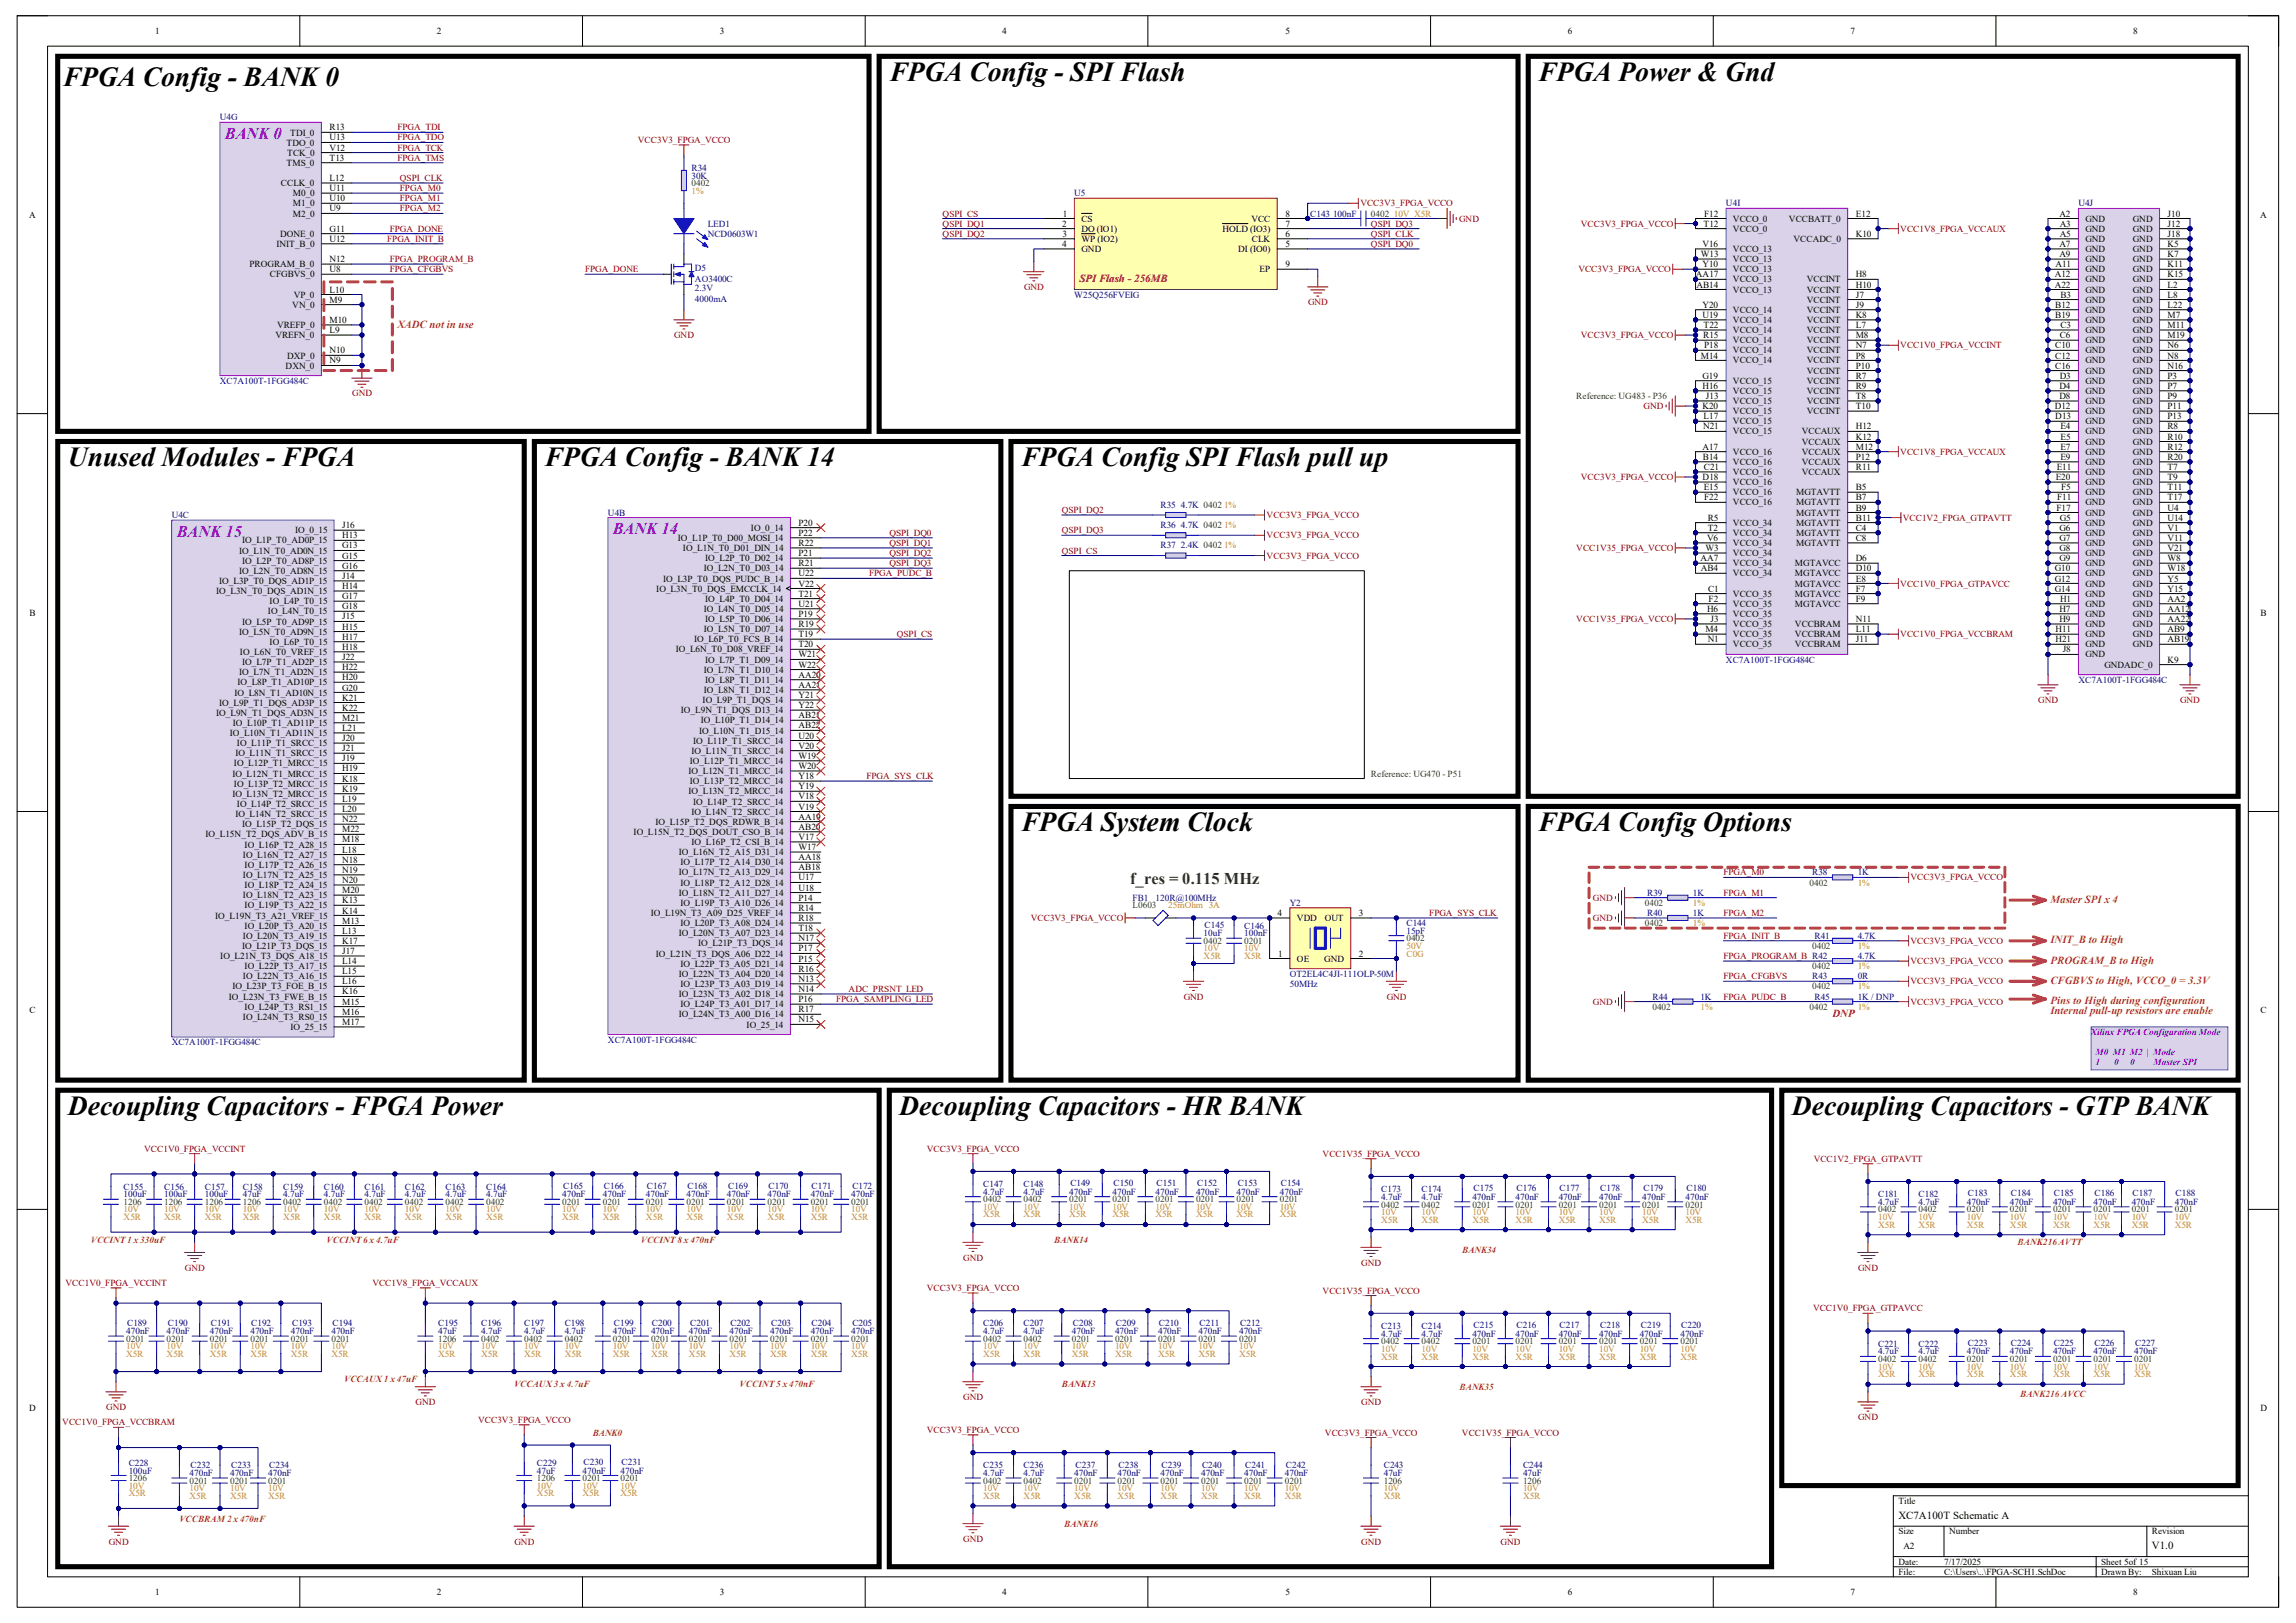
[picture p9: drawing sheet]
<svg xmlns="http://www.w3.org/2000/svg" width="420mm" height="297mm" viewBox="0 0 420 297" stroke-linecap="round" stroke-linejoin="round" font-family="sans-serif">
<defs><g id="words">
<g font-size="5">
<text x="11.5" y="15.7">FPGA Config - BANK 0</text>
<text x="162.7" y="14.8">FPGA Config - SPI Flash</text>
<text x="281.4" y="14.8">FPGA Power &amp; Gnd</text>
<text x="12.4" y="85.3">Unused Modules - FPGA</text>
<text x="99.6" y="85.3">FPGA Config - BANK 14</text>
<text x="186.8" y="85.3">FPGA Config SPI Flash pull up</text>
<text x="186.8" y="152.1">FPGA System Clock</text>
<text x="281.4" y="152.1">FPGA Config Options</text>
<text x="12.4" y="204">Decoupling Capacitors - FPGA Power</text>
<text x="164.5" y="204">Decoupling Capacitors - HR BANK</text>
<text x="327.8" y="204">Decoupling Capacitors - GTP BANK</text>
</g>
<g font-size="3" fill="#90f">
<text x="41.1" y="25.4">BANK 0</text>
<text x="32.3" y="98.3">BANK 15</text>
<text x="112.1" y="97.8">BANK 14</text>
</g>
<text font-size="3" fill="#274e13" x="206.7" y="161.8">f_res = 0.115 MHz</text>
<text font-size="2" fill="#980000" x="197.4" y="51.6">SPI Flash - 256MB</text>
<g font-size="2" fill="#cc4125">
<text x="72.7" y="59.9">XADC not in use</text>
<text x="375.1" y="165.2">Master SPI x 4</text>
<text x="375.1" y="172.6">INIT_B to High</text>
<text x="375.1" y="176.4">PROGRAM_B to High</text>
<text x="375.1" y="185.6">Internal pull-up resistors are enable</text>
<text x="375.1" y="180.1">CFGBVS to High, VCCO_0 = 3.3V</text>
<text x="375.1" y="183.8">Pins to High during configuration</text>
</g>
<text font-size="2" fill="#f00" x="335.2" y="186.1">DNP</text>
<g font-size="2">
<text x="347.3" y="277.9">XC7A100T Schematic A</text>
<text x="393.6" y="283.5">V1.0</text>
</g>
<g font-size="1.7">
<text x="28.4" y="6.2">1</text>
<text x="79.9" y="6.2">2</text>
<text x="131.7" y="6.2">3</text>
<text x="183.3" y="6.2">4</text>
<text x="235.1" y="6.2">5</text>
<text x="286.8" y="6.2">6</text>
<text x="338.5" y="6.2">7</text>
<text x="390.2" y="6.2">8</text>
<text x="60.3" y="23.9">R13</text>
<text x="52.4" y="26.6">TDO_0</text>
<text x="52.5" y="28.5">TCK_0</text>
<text x="53.1" y="24.8">TDI_0</text>
<text x="60.3" y="29.4">T13</text>
<text x="60.3" y="25.7">U13</text>
<text x="60.3" y="27.6">V12</text>
<text x="51.4" y="34.1">CCLK_0</text>
<text x="52.4" y="30.4">TMS_0</text>
<text x="53.6" y="35.9">M0_0</text>
<text x="60.3" y="35">U11</text>
<text x="60.3" y="33.1">L12</text>
<text x="5.3" y="39.9">A</text>
<text x="53.6" y="39.6">M2_0</text>
<text x="53.6" y="37.8">M1_0</text>
<text x="60.3" y="38.7">U9</text>
<text x="60.3" y="36.8">U10</text>
<text x="194.3" y="41.5">2</text>
<text x="194.4" y="39.6">1</text>
<text x="197.8" y="40.6">CS</text>
<text x="228.9" y="40.6">VCC</text>
<text x="235.1" y="41.5">7</text>
<text x="235.1" y="39.6">8</text>
<text x="311.6" y="41.5">T12</text>
<text x="311.7" y="39.6">F12</text>
<text x="317" y="40.6">VCCO_0</text>
<text x="327.2" y="40.6">VCCBATT_0</text>
<text x="339.5" y="39.6">E12</text>
<text x="376.7" y="39.6">A2</text>
<text x="376.8" y="41.5">A3</text>
<text x="381.5" y="40.6">GND</text>
<text x="390.1" y="40.6">GND</text>
<text x="396.5" y="41.5">J12</text>
<text x="396.5" y="39.6">J10</text>
<text x="413.4" y="39.9">A</text>
<text x="50.6" y="45.2">INIT_B_0</text>
<text x="51.2" y="43.3">DONE_0</text>
<text x="60.3" y="48">N12</text>
<text x="60.3" y="44.3">U12</text>
<text x="60.3" y="42.4">G11</text>
<text x="194.3" y="45.2">4</text>
<text x="194.4" y="43.3">3</text>
<text x="197.8" y="42.4">DO (IO1)</text>
<text x="197.8" y="44.3">WP (IO2)</text>
<text x="197.8" y="46.1">GND</text>
<text x="223.6" y="42.4">HOLD (IO3)</text>
<text x="226.5" y="46.1">DI (IO0)</text>
<text x="229" y="44.3">CLK</text>
<text x="235.1" y="45.2">5</text>
<text x="235.1" y="43.3">6</text>
<text x="311.1" y="47">W13</text>
<text x="311.4" y="45.2">V16</text>
<text x="317" y="48">VCCO_13</text>
<text x="317" y="46.1">VCCO_13</text>
<text x="317" y="42.4">VCCO_0</text>
<text x="328.1" y="44.3">VCCADC_0</text>
<text x="339.5" y="43.3">K10</text>
<text x="376.7" y="47">A9</text>
<text x="376.7" y="45.2">A7</text>
<text x="376.8" y="43.3">A5</text>
<text x="381.5" y="48">GND</text>
<text x="381.5" y="46.1">GND</text>
<text x="381.5" y="44.3">GND</text>
<text x="381.5" y="42.4">GND</text>
<text x="390.1" y="48">GND</text>
<text x="390.1" y="46.1">GND</text>
<text x="390.1" y="44.3">GND</text>
<text x="390.1" y="42.4">GND</text>
<text x="396.5" y="47">K7</text>
<text x="396.5" y="45.2">K5</text>
<text x="396.5" y="43.3">J18</text>
<text x="45.6" y="48.9">PROGRAM_B_0</text>
<text x="49.4" y="50.8">CFGBVS_0</text>
<text x="60.3" y="49.8">U8</text>
<text x="60.3" y="53.6">L10</text>
<text x="230.4" y="49.8">EP</text>
<text x="235.1" y="48.9">9</text>
<text x="310.2" y="50.8">AA17</text>
<text x="310.3" y="52.6">AB14</text>
<text x="311.4" y="48.9">Y10</text>
<text x="317" y="49.8">VCCO_13</text>
<text x="317" y="53.6">VCCO_13</text>
<text x="317" y="51.7">VCCO_13</text>
<text x="330.5" y="53.6">VCCINT</text>
<text x="330.5" y="51.7">VCCINT</text>
<text x="339.5" y="52.6">H10</text>
<text x="339.5" y="50.8">H8</text>
<text x="375.9" y="52.6">A22</text>
<text x="375.9" y="50.8">A12</text>
<text x="376" y="48.9">A11</text>
<text x="381.5" y="53.6">GND</text>
<text x="381.5" y="51.7">GND</text>
<text x="381.5" y="49.8">GND</text>
<text x="390.1" y="53.6">GND</text>
<text x="390.1" y="51.7">GND</text>
<text x="390.1" y="49.8">GND</text>
<text x="396.5" y="52.6">L2</text>
<text x="396.5" y="50.8">K15</text>
<text x="396.5" y="48.9">K11</text>
<text x="53.5" y="56.3">VN_0</text>
<text x="53.7" y="54.5">VP_0</text>
<text x="60.3" y="59.1">M10</text>
<text x="60.3" y="55.4">M9</text>
<text x="311.4" y="56.3">Y20</text>
<text x="311.4" y="58.2">U19</text>
<text x="317" y="57.2">VCCO_14</text>
<text x="317" y="59.1">VCCO_14</text>
<text x="330.5" y="59.1">VCCINT</text>
<text x="330.5" y="57.2">VCCINT</text>
<text x="330.5" y="55.4">VCCINT</text>
<text x="339.5" y="58.2">K8</text>
<text x="339.5" y="56.3">J9</text>
<text x="339.5" y="54.5">J7</text>
<text x="376" y="58.2">B19</text>
<text x="376" y="56.3">B12</text>
<text x="376.9" y="54.5">B3</text>
<text x="381.5" y="59.1">GND</text>
<text x="381.5" y="57.2">GND</text>
<text x="381.5" y="55.4">GND</text>
<text x="390.1" y="59.1">GND</text>
<text x="390.1" y="57.2">GND</text>
<text x="390.1" y="55.4">GND</text>
<text x="396.5" y="58.2">M7</text>
<text x="396.5" y="56.3">L22</text>
<text x="396.5" y="54.5">L8</text>
<text x="50.4" y="61.9">VREFN_0</text>
<text x="50.7" y="60">VREFP_0</text>
<text x="52.5" y="65.6">DXP_0</text>
<text x="60.3" y="61">L9</text>
<text x="60.3" y="64.7">N10</text>
<text x="311.1" y="65.6">M14</text>
<text x="311.5" y="61.9">R15</text>
<text x="311.6" y="60">T22</text>
<text x="311.7" y="63.8">P18</text>
<text x="317" y="61">VCCO_14</text>
<text x="317" y="62.8">VCCO_14</text>
<text x="317" y="64.7">VCCO_14</text>
<text x="330.5" y="64.7">VCCINT</text>
<text x="330.5" y="62.8">VCCINT</text>
<text x="330.5" y="61">VCCINT</text>
<text x="339.5" y="65.6">P8</text>
<text x="339.5" y="63.8">N7</text>
<text x="339.5" y="61.9">M8</text>
<text x="339.5" y="60">L7</text>
<text x="376" y="65.6">C12</text>
<text x="376" y="63.8">C10</text>
<text x="376.8" y="61.9">C6</text>
<text x="376.9" y="60">C3</text>
<text x="381.5" y="64.7">GND</text>
<text x="381.5" y="62.8">GND</text>
<text x="381.5" y="61">GND</text>
<text x="390.1" y="64.7">GND</text>
<text x="390.1" y="62.8">GND</text>
<text x="390.1" y="61">GND</text>
<text x="396.5" y="65.6">N8</text>
<text x="396.5" y="63.8">N6</text>
<text x="396.5" y="61.9">M19</text>
<text x="396.5" y="60">M11</text>
<text x="52.2" y="67.4">DXN_0</text>
<text x="60.3" y="66.5">N9</text>
<text x="311.4" y="71.2">H16</text>
<text x="311.4" y="69.3">G19</text>
<text x="317" y="70.2">VCCO_15</text>
<text x="317" y="66.5">VCCO_14</text>
<text x="330.5" y="70.2">VCCINT</text>
<text x="330.5" y="68.4">VCCINT</text>
<text x="330.5" y="66.5">VCCINT</text>
<text x="339.5" y="71.2">R9</text>
<text x="339.5" y="69.3">R7</text>
<text x="339.5" y="67.4">P10</text>
<text x="376" y="67.4">C16</text>
<text x="376.7" y="71.2">D4</text>
<text x="376.8" y="69.3">D3</text>
<text x="381.5" y="70.2">GND</text>
<text x="381.5" y="68.4">GND</text>
<text x="381.5" y="66.5">GND</text>
<text x="390.1" y="70.2">GND</text>
<text x="390.1" y="68.4">GND</text>
<text x="390.1" y="66.5">GND</text>
<text x="396.5" y="71.2">P7</text>
<text x="396.5" y="69.3">P3</text>
<text x="396.5" y="67.4">N16</text>
<text x="311.4" y="74.9">K20</text>
<text x="311.6" y="76.7">L17</text>
<text x="312" y="73">J13</text>
<text x="317" y="77.6">VCCO_15</text>
<text x="317" y="75.8">VCCO_15</text>
<text x="317" y="74">VCCO_15</text>
<text x="317" y="72.1">VCCO_15</text>
<text x="330.5" y="75.8">VCCINT</text>
<text x="330.5" y="74">VCCINT</text>
<text x="330.5" y="72.1">VCCINT</text>
<text x="339.5" y="74.9">T10</text>
<text x="339.5" y="73">T8</text>
<text x="375.9" y="74.9">D12</text>
<text x="376" y="76.7">D13</text>
<text x="376.7" y="73">D8</text>
<text x="381.5" y="77.6">GND</text>
<text x="381.5" y="75.8">GND</text>
<text x="381.5" y="72.1">GND</text>
<text x="381.5" y="74">GND</text>
<text x="390.1" y="77.6">GND</text>
<text x="390.1" y="75.8">GND</text>
<text x="390.1" y="74">GND</text>
<text x="390.1" y="72.1">GND</text>
<text x="396.5" y="76.7">P13</text>
<text x="396.5" y="74.9">P11</text>
<text x="396.5" y="73">P9</text>
<text x="311.4" y="82.3">A17</text>
<text x="311.5" y="78.6">N21</text>
<text x="317" y="83.2">VCCO_16</text>
<text x="317" y="79.5">VCCO_15</text>
<text x="329.6" y="83.2">VCCAUX</text>
<text x="329.6" y="81.4">VCCAUX</text>
<text x="329.6" y="79.5">VCCAUX</text>
<text x="339.5" y="82.3">M12</text>
<text x="339.5" y="80.4">K12</text>
<text x="339.5" y="78.6">H12</text>
<text x="376.9" y="82.3">E7</text>
<text x="376.9" y="78.6">E4</text>
<text x="376.9" y="80.4">E5</text>
<text x="381.5" y="83.2">GND</text>
<text x="381.5" y="81.4">GND</text>
<text x="381.5" y="79.5">GND</text>
<text x="390.1" y="83.2">GND</text>
<text x="390.1" y="81.4">GND</text>
<text x="390.1" y="79.5">GND</text>
<text x="396.5" y="82.3">R12</text>
<text x="396.5" y="80.4">R10</text>
<text x="396.5" y="78.6">R8</text>
<text x="311.4" y="87.8">D18</text>
<text x="311.5" y="84.2">B14</text>
<text x="311.7" y="89.7">E15</text>
<text x="311.7" y="86">C21</text>
<text x="317" y="88.8">VCCO_16</text>
<text x="317" y="87">VCCO_16</text>
<text x="317" y="85.1">VCCO_16</text>
<text x="329.6" y="87">VCCAUX</text>
<text x="329.6" y="85.1">VCCAUX</text>
<text x="339.5" y="86">R11</text>
<text x="339.5" y="84.2">P12</text>
<text x="339.5" y="89.7">B5</text>
<text x="376" y="87.8">E20</text>
<text x="376.2" y="86">E11</text>
<text x="376.9" y="84.2">E9</text>
<text x="377" y="89.7">F5</text>
<text x="381.5" y="88.8">GND</text>
<text x="381.5" y="87">GND</text>
<text x="381.5" y="85.1">GND</text>
<text x="390.1" y="88.8">GND</text>
<text x="390.1" y="87">GND</text>
<text x="390.1" y="85.1">GND</text>
<text x="396.5" y="89.7">T11</text>
<text x="396.5" y="87.8">T9</text>
<text x="396.5" y="86">T7</text>
<text x="396.5" y="84.2">R20</text>
<text x="311.7" y="91.6">F22</text>
<text x="312.4" y="95.3">R5</text>
<text x="317" y="92.5">VCCO_16</text>
<text x="317" y="90.6">VCCO_16</text>
<text x="328.5" y="94.4">MGTAVTT</text>
<text x="328.5" y="92.5">MGTAVTT</text>
<text x="328.5" y="90.6">MGTAVTT</text>
<text x="339.5" y="95.3">B11</text>
<text x="339.5" y="93.4">B9</text>
<text x="339.5" y="91.6">B7</text>
<text x="376.2" y="93.4">F17</text>
<text x="376.3" y="91.6">F11</text>
<text x="376.8" y="95.3">G5</text>
<text x="381.5" y="94.4">GND</text>
<text x="381.5" y="92.5">GND</text>
<text x="381.5" y="90.6">GND</text>
<text x="390.1" y="94.4">GND</text>
<text x="390.1" y="92.5">GND</text>
<text x="390.1" y="90.6">GND</text>
<text x="396.5" y="95.3">U14</text>
<text x="396.5" y="93.4">U4</text>
<text x="396.5" y="91.6">T17</text>
<text x="43.7" y="101.3">IO_L1N_T0_AD0N_15</text>
<text x="44.3" y="99.4">IO_L1P_T0_AD0P_15</text>
<text x="54" y="97.6">IO_0_15</text>
<text x="62.6" y="100.4">G13</text>
<text x="62.6" y="98.5">H13</text>
<text x="62.6" y="96.7">J16</text>
<text x="124" y="99">IO_L1P_T0_D00_MOSI_14</text>
<text x="124.9" y="100.8">IO_L1N_T0_D01_DIN_14</text>
<text x="137.4" y="97.2">IO_0_14</text>
<text x="146" y="101.8">P21</text>
<text x="146" y="99.9">R22</text>
<text x="146" y="98">P22</text>
<text x="146" y="96.2">P20</text>
<text x="312" y="100.8">W3</text>
<text x="312.3" y="99">V6</text>
<text x="312.4" y="97.2">T2</text>
<text x="317" y="101.8">VCCO_34</text>
<text x="317" y="99.9">VCCO_34</text>
<text x="317" y="98">VCCO_34</text>
<text x="317" y="96.2">VCCO_34</text>
<text x="328.5" y="99.9">MGTAVTT</text>
<text x="328.5" y="98">MGTAVTT</text>
<text x="328.5" y="96.2">MGTAVTT</text>
<text x="339.5" y="99">C8</text>
<text x="339.5" y="97.2">C4</text>
<text x="376.7" y="100.8">G8</text>
<text x="376.7" y="99">G7</text>
<text x="376.7" y="97.2">G6</text>
<text x="381.5" y="101.8">GND</text>
<text x="381.5" y="99.9">GND</text>
<text x="381.5" y="98">GND</text>
<text x="381.5" y="96.2">GND</text>
<text x="390.1" y="101.8">GND</text>
<text x="390.1" y="99.9">GND</text>
<text x="390.1" y="98">GND</text>
<text x="390.1" y="96.2">GND</text>
<text x="396.5" y="100.8">V21</text>
<text x="396.5" y="99">V11</text>
<text x="396.5" y="97.2">V1</text>
<text x="40.1" y="106.9">IO_L3P_T0_DQS_AD1P_15</text>
<text x="43.7" y="105">IO_L2N_T0_AD8N_15</text>
<text x="44.3" y="103.2">IO_L2P_T0_AD8P_15</text>
<text x="62.6" y="107.8">H14</text>
<text x="62.6" y="106">J14</text>
<text x="62.6" y="104.1">G16</text>
<text x="62.6" y="102.2">G15</text>
<text x="121.3" y="106.4">IO_L3P_T0_DQS_PUDC_B_14</text>
<text x="128.7" y="104.6">IO_L2N_T0_D03_14</text>
<text x="129" y="102.7">IO_L2P_T0_D02_14</text>
<text x="146" y="107.4">V22</text>
<text x="146" y="105.5">U22</text>
<text x="146" y="103.6">R21</text>
<text x="311.1" y="102.7">AA7</text>
<text x="311.1" y="104.6">AB4</text>
<text x="317" y="105.5">VCCO_34</text>
<text x="317" y="103.6">VCCO_34</text>
<text x="328.3" y="107.4">MGTAVCC</text>
<text x="328.3" y="105.5">MGTAVCC</text>
<text x="328.3" y="103.6">MGTAVCC</text>
<text x="339.5" y="106.4">E8</text>
<text x="339.5" y="104.6">D10</text>
<text x="339.5" y="102.7">D6</text>
<text x="375.9" y="106.4">G12</text>
<text x="375.9" y="104.6">G10</text>
<text x="376.7" y="102.7">G9</text>
<text x="381.5" y="107.4">GND</text>
<text x="381.5" y="105.5">GND</text>
<text x="381.5" y="103.6">GND</text>
<text x="390.1" y="107.4">GND</text>
<text x="390.1" y="105.5">GND</text>
<text x="390.1" y="103.6">GND</text>
<text x="396.5" y="106.4">Y5</text>
<text x="396.5" y="104.6">W18</text>
<text x="396.5" y="102.7">W8</text>
<text x="5.4" y="112.7">B</text>
<text x="39.5" y="108.7">IO_L3N_T0_DQS_AD1N_15</text>
<text x="49" y="112.4">IO_L4N_T0_15</text>
<text x="49.3" y="110.6">IO_L4P_T0_15</text>
<text x="62.6" y="113.4">J15</text>
<text x="62.6" y="111.5">G18</text>
<text x="62.6" y="109.6">G17</text>
<text x="120.1" y="108.2">IO_L3N_T0_DQS_EMCCLK_14</text>
<text x="128.7" y="112">IO_L4N_T0_D05_14</text>
<text x="129" y="113.8">IO_L5P_T0_D06_14</text>
<text x="129" y="110.1">IO_L4P_T0_D04_14</text>
<text x="146" y="112.9">P19</text>
<text x="146" y="111">U21</text>
<text x="146" y="109.2">T21</text>
<text x="312.3" y="112">H6</text>
<text x="312.5" y="108.2">C1</text>
<text x="312.5" y="110.1">F2</text>
<text x="312.9" y="113.8">J3</text>
<text x="317" y="112.9">VCCO_35</text>
<text x="317" y="111">VCCO_35</text>
<text x="317" y="109.2">VCCO_35</text>
<text x="328.3" y="111">MGTAVCC</text>
<text x="328.3" y="109.2">MGTAVCC</text>
<text x="339.5" y="113.8">N11</text>
<text x="339.5" y="110.1">F9</text>
<text x="339.5" y="108.2">F7</text>
<text x="375.9" y="108.2">G14</text>
<text x="376.7" y="113.8">H9</text>
<text x="376.7" y="112">H7</text>
<text x="376.9" y="110.1">H1</text>
<text x="381.5" y="112.9">GND</text>
<text x="381.5" y="111">GND</text>
<text x="381.5" y="109.2">GND</text>
<text x="390.1" y="109.2">GND</text>
<text x="390.1" y="112.9">GND</text>
<text x="390.1" y="111">GND</text>
<text x="396.5" y="108.2">Y15</text>
<text x="396.5" y="113.8">AA22</text>
<text x="396.5" y="112">AA12</text>
<text x="396.5" y="110.1">AA2</text>
<text x="413.5" y="112.7">B</text>
<text x="43.7" y="116.2">IO_L5N_T0_AD9N_15</text>
<text x="43.9" y="119.8">IO_L6N_T0_VREF_15</text>
<text x="44.3" y="114.3">IO_L5P_T0_AD9P_15</text>
<text x="49.3" y="118">IO_L6P_T0_15</text>
<text x="62.6" y="118.9">H18</text>
<text x="62.6" y="117.1">H17</text>
<text x="62.6" y="115.2">H15</text>
<text x="123.6" y="119.4">IO_L6N_T0_D08_VREF_14</text>
<text x="127" y="117.6">IO_L6P_T0_FCS_B_14</text>
<text x="128.7" y="115.7">IO_L5N_T0_D07_14</text>
<text x="146" y="118.4">T20</text>
<text x="146" y="116.6">T19</text>
<text x="146" y="114.8">R19</text>
<text x="312" y="115.7">M4</text>
<text x="312.4" y="117.6">N1</text>
<text x="317" y="118.4">VCCO_35</text>
<text x="317" y="116.6">VCCO_35</text>
<text x="317" y="114.8">VCCO_35</text>
<text x="328.3" y="114.8">VCCBRAM</text>
<text x="328.3" y="116.6">VCCBRAM</text>
<text x="328.3" y="118.4">VCCBRAM</text>
<text x="339.5" y="115.7">L11</text>
<text x="339.5" y="117.6">J11</text>
<text x="376" y="117.6">H21</text>
<text x="376" y="115.7">H11</text>
<text x="377.3" y="119.4">J8</text>
<text x="381.5" y="118.4">GND</text>
<text x="381.5" y="116.6">GND</text>
<text x="381.5" y="114.8">GND</text>
<text x="390.1" y="118.4">GND</text>
<text x="390.1" y="116.6">GND</text>
<text x="390.1" y="114.8">GND</text>
<text x="396.5" y="117.6">AB19</text>
<text x="396.5" y="115.7">AB9</text>
<text x="43.4" y="125.4">IO_L8P_T1_AD10P_15</text>
<text x="43.7" y="123.6">IO_L7N_T1_AD2N_15</text>
<text x="44.3" y="121.7">IO_L7P_T1_AD2P_15</text>
<text x="62.6" y="124.5">H20</text>
<text x="62.6" y="122.6">H22</text>
<text x="62.6" y="120.8">J22</text>
<text x="128.7" y="123.1">IO_L7N_T1_D10_14</text>
<text x="129" y="125">IO_L8P_T1_D11_14</text>
<text x="129" y="121.2">IO_L7P_T1_D09_14</text>
<text x="146" y="125.9">AA21</text>
<text x="146" y="124">AA20</text>
<text x="146" y="122.2">W22</text>
<text x="146" y="120.3">W21</text>
<text x="381.5" y="120.3">GND</text>
<text x="384.9" y="122.2">GNDADC_0</text>
<text x="396.5" y="121.2">K9</text>
<text x="39.5" y="131">IO_L9N_T1_DQS_AD3N_15</text>
<text x="40.1" y="129.1">IO_L9P_T1_DQS_AD3P_15</text>
<text x="42.9" y="127.3">IO_L8N_T1_AD10N_15</text>
<text x="62.6" y="131.9">M21</text>
<text x="62.6" y="130">K22</text>
<text x="62.6" y="128.2">K21</text>
<text x="62.6" y="126.4">G20</text>
<text x="124.5" y="130.5">IO_L9N_T1_DQS_D13_14</text>
<text x="128.5" y="128.7">IO_L9P_T1_DQS_14</text>
<text x="128.7" y="126.8">IO_L8N_T1_D12_14</text>
<text x="146" y="131.4">AB21</text>
<text x="146" y="129.6">Y22</text>
<text x="146" y="127.8">Y21</text>
<text x="42" y="134.7">IO_L10N_T1_AD11N_15</text>
<text x="42.6" y="132.8">IO_L10P_T1_AD11P_15</text>
<text x="43.3" y="136.6">IO_L11P_T1_SRCC_15</text>
<text x="62.6" y="137.5">J21</text>
<text x="62.6" y="135.6">J20</text>
<text x="62.6" y="133.8">L21</text>
<text x="126.5" y="138">IO_L11N_T1_SRCC_14</text>
<text x="126.8" y="136.1">IO_L11P_T1_SRCC_14</text>
<text x="127.9" y="134.2">IO_L10N_T1_D15_14</text>
<text x="128.2" y="132.4">IO_L10P_T1_D14_14</text>
<text x="146" y="137">V20</text>
<text x="146" y="135.2">U20</text>
<text x="146" y="133.3">AB22</text>
<text x="42.5" y="142.1">IO_L12N_T1_MRCC_15</text>
<text x="42.8" y="144">IO_L13P_T2_MRCC_15</text>
<text x="42.8" y="140.3">IO_L12P_T1_MRCC_15</text>
<text x="43.1" y="138.4">IO_L11N_T1_SRCC_15</text>
<text x="62.6" y="143">K18</text>
<text x="62.6" y="141.2">H19</text>
<text x="62.6" y="139.3">J19</text>
<text x="125.9" y="141.6">IO_L12N_T1_MRCC_14</text>
<text x="126.2" y="143.5">IO_L13P_T2_MRCC_14</text>
<text x="126.2" y="139.8">IO_L12P_T1_MRCC_14</text>
<text x="146" y="142.6">Y18</text>
<text x="146" y="140.7">W20</text>
<text x="146" y="138.9">W19</text>
<text x="42.5" y="145.8">IO_L13N_T2_MRCC_15</text>
<text x="43.1" y="149.5">IO_L14N_T2_SRCC_15</text>
<text x="43.3" y="147.7">IO_L14P_T2_SRCC_15</text>
<text x="62.6" y="148.6">L20</text>
<text x="62.6" y="146.8">L19</text>
<text x="62.6" y="144.9">K19</text>
<text x="125.9" y="145.4">IO_L13N_T2_MRCC_14</text>
<text x="126.5" y="149.1">IO_L14N_T2_SRCC_14</text>
<text x="126.8" y="147.2">IO_L14P_T2_SRCC_14</text>
<text x="146" y="150">AA19</text>
<text x="146" y="148.2">V19</text>
<text x="146" y="146.3">V18</text>
<text x="146" y="144.4">Y19</text>
<text x="37.6" y="153.2">IO_L15N_T2_DQS_ADV_B_15</text>
<text x="44.3" y="151.4">IO_L15P_T2_DQS_15</text>
<text x="44.7" y="155.1">IO_L16P_T2_A28_15</text>
<text x="62.6" y="154.2">M18</text>
<text x="62.6" y="152.3">M22</text>
<text x="62.6" y="150.5">N22</text>
<text x="115.9" y="152.8">IO_L15N_T2_DQS_DOUT_CSO_B_14</text>
<text x="119.9" y="150.9">IO_L15P_T2_DQS_RDWR_B_14</text>
<text x="126.5" y="154.6">IO_L16P_T2_CSI_B_14</text>
<text x="146" y="155.6">W17</text>
<text x="146" y="153.7">V17</text>
<text x="146" y="151.8">AB20</text>
<text x="44.4" y="160.7">IO_L17N_T2_A25_15</text>
<text x="44.4" y="157">IO_L16N_T2_A27_15</text>
<text x="44.7" y="158.8">IO_L17P_T2_A26_15</text>
<text x="62.6" y="161.6">N20</text>
<text x="62.6" y="159.7">N19</text>
<text x="62.6" y="157.9">N18</text>
<text x="62.6" y="156">L18</text>
<text x="124.2" y="160.2">IO_L17N_T2_A13_D29_14</text>
<text x="124.2" y="156.5">IO_L16N_T2_A15_D31_14</text>
<text x="124.5" y="158.4">IO_L17P_T2_A14_D30_14</text>
<text x="146" y="161.1">U17</text>
<text x="146" y="159.3">AB18</text>
<text x="146" y="157.4">AA18</text>
<text x="44.4" y="164.4">IO_L18N_T2_A23_15</text>
<text x="44.7" y="166.2">IO_L19P_T3_A22_15</text>
<text x="44.7" y="162.5">IO_L18P_T2_A24_15</text>
<text x="62.6" y="167.2">K14</text>
<text x="62.6" y="165.3">K13</text>
<text x="62.6" y="163.4">M20</text>
<text x="119" y="167.6">IO_L19N_T3_A09_D25_VREF_14</text>
<text x="124.2" y="163.9">IO_L18N_T2_A11_D27_14</text>
<text x="124.5" y="165.8">IO_L19P_T3_A10_D26_14</text>
<text x="124.5" y="162.1">IO_L18P_T2_A12_D28_14</text>
<text x="146" y="166.7">R14</text>
<text x="146" y="164.8">P14</text>
<text x="146" y="163">U18</text>
<text x="233.7" y="167.6">4</text>
<text x="248.5" y="167.6">3</text>
<text x="39.4" y="168.1">IO_L19N_T3_A21_VREF_15</text>
<text x="44.3" y="173.7">IO_L21P_T3_DQS_15</text>
<text x="44.4" y="171.8">IO_L20N_T3_A19_15</text>
<text x="44.7" y="169.9">IO_L20P_T3_A20_15</text>
<text x="62.6" y="172.7">K17</text>
<text x="62.6" y="170.9">L13</text>
<text x="62.6" y="169">M13</text>
<text x="124.2" y="171.3">IO_L20N_T3_A07_D23_14</text>
<text x="124.5" y="169.5">IO_L20P_T3_A08_D24_14</text>
<text x="127.7" y="173.2">IO_L21P_T3_DQS_14</text>
<text x="146" y="172.3">N17</text>
<text x="146" y="170.4">T18</text>
<text x="146" y="168.6">R18</text>
<text x="237.2" y="168.6">VDD</text>
<text x="242.4" y="168.6">OUT</text>
<text x="40.3" y="175.5">IO_L21N_T3_DQS_A18_15</text>
<text x="44.4" y="179.2">IO_L22N_T3_A16_15</text>
<text x="44.7" y="177.4">IO_L22P_T3_A17_15</text>
<text x="62.6" y="178.3">L15</text>
<text x="62.6" y="176.4">L14</text>
<text x="62.6" y="174.6">J17</text>
<text x="120" y="175">IO_L21N_T3_DQS_A06_D22_14</text>
<text x="124.2" y="178.8">IO_L22N_T3_A04_D20_14</text>
<text x="124.5" y="176.9">IO_L22P_T3_A05_D21_14</text>
<text x="146" y="179.7">N13</text>
<text x="146" y="177.8">R16</text>
<text x="146" y="176">P15</text>
<text x="146" y="174.1">P17</text>
<text x="233.8" y="175">1</text>
<text x="237.2" y="176">OE</text>
<text x="242.2" y="176">GND</text>
<text x="248.5" y="175">2</text>
<text x="5.4" y="185.5">C</text>
<text x="41.9" y="182.9">IO_L23N_T3_FWE_B_15</text>
<text x="42.5" y="181.1">IO_L23P_T3_FOE_B_15</text>
<text x="44.7" y="184.8">IO_L24P_T3_RS1_15</text>
<text x="62.6" y="185.7">M16</text>
<text x="62.6" y="183.9">M15</text>
<text x="62.6" y="182">K16</text>
<text x="62.6" y="180.1">L16</text>
<text x="124.2" y="182.5">IO_L23N_T3_A02_D18_14</text>
<text x="124.5" y="184.3">IO_L24P_T3_A01_D17_14</text>
<text x="124.5" y="180.6">IO_L23P_T3_A03_D19_14</text>
<text x="146" y="185.3">R17</text>
<text x="146" y="183.4">P16</text>
<text x="146" y="181.5">N14</text>
<text x="413.5" y="185.5">C</text>
<text x="44.4" y="186.6">IO_L24N_T3_RS0_15</text>
<text x="53.1" y="188.5">IO_25_15</text>
<text x="62.6" y="187.6">M17</text>
<text x="124.2" y="186.2">IO_L24N_T3_A00_D16_14</text>
<text x="136.6" y="188">IO_25_14</text>
<text x="146" y="187.1">N15</text>
<text x="5.3" y="258.3">D</text>
<text x="413.5" y="258.3">D</text>
<text x="347.3" y="275.2">Title</text>
<text x="347.3" y="280.8">Size</text>
<text x="356.5" y="280.8">Number</text>
<text x="393.6" y="280.8">Revision</text>
<text x="347.3" y="286.3">Date:</text>
<text x="348.2" y="283.5">A2</text>
<text x="355.6" y="286.3">7/17/2025</text>
<text x="384.3" y="286.3">Sheet 5of 15</text>
<text x="28.4" y="291.9">1</text>
<text x="79.9" y="291.9">2</text>
<text x="131.7" y="291.9">3</text>
<text x="183.3" y="291.9">4</text>
<text x="235.1" y="291.9">5</text>
<text x="286.8" y="291.9">6</text>
<text x="338.5" y="291.9">7</text>
<text x="347.3" y="288.2">File:</text>
<text x="355.6" y="288.2">C:\Users\..\FPGA-SCH1.SchDoc</text>
<text x="384.3" y="288.2">Drawn By:</text>
<text x="390.2" y="291.9">8</text>
<text x="393.6" y="288.2">Shixuan Liu</text>
</g>
<g font-size="1.7" fill="#000080">
<text x="40.2" y="22">U4G</text>
<text x="126.5" y="32.7">30K</text>
<text x="126.5" y="31.3">R34</text>
<text x="196.5" y="35.9">U5</text>
<text x="129.5" y="41.5">LED1</text>
<text x="239.6" y="39.6">C143</text>
<text x="243.8" y="39.6">100nF</text>
<text x="315.7" y="37.8">U4I</text>
<text x="380.2" y="37.8">U4J</text>
<text x="129.5" y="43.3">NCD0603W1</text>
<text x="127.1" y="53.3">2.3V</text>
<text x="127.1" y="49.7">D5</text>
<text x="127.1" y="51.5">AO3400C</text>
<text x="127.1" y="55.2">4000mA</text>
<text x="196.5" y="54.5">W25Q256FVEIG</text>
<text x="40.2" y="70.2">XC7A100T-1FGG484C</text>
<text x="31.4" y="94.8">U4C</text>
<text x="111.2" y="94.4">U4B</text>
<text x="212.3" y="93">R35</text>
<text x="216" y="93">4.7K 0402</text>
<text x="212.3" y="96.7">R36</text>
<text x="212.3" y="100.4">R37</text>
<text x="216" y="96.7">4.7K 0402</text>
<text x="216" y="100.4">2.4K 0402</text>
<text x="315.7" y="121.2">XC7A100T-1FGG484C</text>
<text x="380.2" y="125">XC7A100T-1FGG484C</text>
<text x="331.5" y="160.2">R38</text>
<text x="339.8" y="160.2">1K</text>
<text x="207.2" y="164.8">FB1</text>
<text x="211.4" y="164.8">120R@100MHz</text>
<text x="235.9" y="165.8">Y2</text>
<text x="301.3" y="163.9">R39</text>
<text x="301.3" y="167.6">R40</text>
<text x="309.7" y="163.9">1K</text>
<text x="309.7" y="167.6">1K</text>
<text x="220.2" y="171.3">10uF</text>
<text x="220.3" y="169.8">C145</text>
<text x="227.6" y="171.3">100nF</text>
<text x="227.6" y="169.9">C146</text>
<text x="257.3" y="170.9">15pF</text>
<text x="257.3" y="169.5">C144</text>
<text x="331.9" y="171.8">R41</text>
<text x="339.8" y="171.8">4.7K</text>
<text x="235.9" y="178.8">OT2EL4C4JI-111OLP-50M</text>
<text x="331.5" y="179.2">R43</text>
<text x="339.8" y="175.5">4.7K</text>
<text x="339.8" y="179.2">0R</text>
<text x="235.9" y="180.6">50MHz</text>
<text x="302.3" y="182.9">R44</text>
<text x="311.1" y="182.9">1K</text>
<text x="331.9" y="182.9">R45</text>
<text x="339.8" y="182.9">1K / DNP</text>
<text x="31.4" y="191.3">XC7A100T-1FGG484C</text>
<text x="111.2" y="190.8">XC7A100T-1FGG484C</text>
<text x="22.6" y="219.1">100uF</text>
<text x="22.6" y="217.7">C155</text>
<text x="30" y="219.1">100uF</text>
<text x="30" y="217.7">C156</text>
<text x="37.5" y="219.1">100uF</text>
<text x="37.5" y="217.7">C157</text>
<text x="44.4" y="219.1">47uF</text>
<text x="44.4" y="217.7">C158</text>
<text x="51.8" y="219.1">4.7uF</text>
<text x="51.8" y="217.7">C159</text>
<text x="59.3" y="219.1">4.7uF</text>
<text x="59.3" y="217.7">C160</text>
<text x="66.7" y="219.1">4.7uF</text>
<text x="66.7" y="217.7">C161</text>
<text x="74.1" y="219.1">4.7uF</text>
<text x="74.1" y="217.7">C162</text>
<text x="81.5" y="219.1">4.7uF</text>
<text x="81.5" y="217.7">C163</text>
<text x="88.9" y="219.1">4.7uF</text>
<text x="88.9" y="217.7">C164</text>
<text x="102.8" y="219.1">470nF</text>
<text x="103" y="217.5">C165</text>
<text x="110.3" y="219.1">470nF</text>
<text x="110.4" y="217.5">C166</text>
<text x="118.2" y="219.1">470nF</text>
<text x="118.3" y="217.5">C167</text>
<text x="125.6" y="219.1">470nF</text>
<text x="125.8" y="217.5">C168</text>
<text x="133" y="219.1">470nF</text>
<text x="133.2" y="217.5">C169</text>
<text x="140.4" y="219.1">470nF</text>
<text x="140.6" y="217.5">C170</text>
<text x="148.3" y="219.1">470nF</text>
<text x="148.5" y="217.5">C171</text>
<text x="155.7" y="219.1">470nF</text>
<text x="155.9" y="217.5">C172</text>
<text x="179.8" y="218.7">4.7uF</text>
<text x="179.8" y="217.3">C147</text>
<text x="187.2" y="218.7">4.7uF</text>
<text x="187.2" y="217.3">C148</text>
<text x="195.6" y="218.7">470nF</text>
<text x="195.8" y="217.1">C149</text>
<text x="203.5" y="218.7">470nF</text>
<text x="203.7" y="217.1">C150</text>
<text x="211.4" y="218.7">470nF</text>
<text x="211.5" y="217.1">C151</text>
<text x="218.8" y="218.7">470nF</text>
<text x="219" y="217.1">C152</text>
<text x="226.2" y="218.7">470nF</text>
<text x="226.4" y="217.1">C153</text>
<text x="234.1" y="218.7">470nF</text>
<text x="234.3" y="217.1">C154</text>
<text x="252.6" y="219.6">4.7uF</text>
<text x="252.6" y="218.2">C173</text>
<text x="260.1" y="219.6">4.7uF</text>
<text x="260.1" y="218.2">C174</text>
<text x="269.3" y="219.6">470nF</text>
<text x="269.5" y="218">C175</text>
<text x="277.2" y="219.6">470nF</text>
<text x="277.4" y="218">C176</text>
<text x="285.1" y="219.6">470nF</text>
<text x="285.3" y="218">C177</text>
<text x="292.5" y="219.6">470nF</text>
<text x="292.7" y="218">C178</text>
<text x="300.4" y="219.6">470nF</text>
<text x="300.6" y="218">C179</text>
<text x="308.3" y="219.6">470nF</text>
<text x="308.5" y="218">C180</text>
<text x="343.5" y="220.5">4.7uF</text>
<text x="343.5" y="219.1">C181</text>
<text x="350.9" y="220.5">4.7uF</text>
<text x="350.9" y="219.1">C182</text>
<text x="359.8" y="220.5">470nF</text>
<text x="360" y="218.9">C183</text>
<text x="367.7" y="220.5">470nF</text>
<text x="367.8" y="218.9">C184</text>
<text x="375.5" y="220.5">470nF</text>
<text x="375.7" y="218.9">C185</text>
<text x="382.9" y="220.5">470nF</text>
<text x="383.2" y="218.9">C186</text>
<text x="389.9" y="220.5">470nF</text>
<text x="390.1" y="218.9">C187</text>
<text x="397.8" y="220.5">470nF</text>
<text x="398" y="218.9">C188</text>
<text x="23.1" y="244.1">470nF</text>
<text x="23.2" y="242.6">C189</text>
<text x="30.5" y="244.1">470nF</text>
<text x="30.7" y="242.6">C190</text>
<text x="38.4" y="244.1">470nF</text>
<text x="38.6" y="242.6">C191</text>
<text x="45.8" y="244.1">470nF</text>
<text x="46" y="242.6">C192</text>
<text x="53.2" y="244.1">470nF</text>
<text x="53.4" y="242.6">C193</text>
<text x="60.6" y="244.1">470nF</text>
<text x="60.8" y="242.6">C194</text>
<text x="80.1" y="244.1">47uF</text>
<text x="80.1" y="242.7">C195</text>
<text x="88" y="244.1">4.7uF</text>
<text x="88" y="242.7">C196</text>
<text x="95.9" y="244.1">4.7uF</text>
<text x="95.9" y="242.7">C197</text>
<text x="103.3" y="244.1">4.7uF</text>
<text x="103.3" y="242.7">C198</text>
<text x="112.1" y="244.1">470nF</text>
<text x="112.3" y="242.6">C199</text>
<text x="119.1" y="244.1">470nF</text>
<text x="119.3" y="242.6">C200</text>
<text x="126" y="244.1">470nF</text>
<text x="126.2" y="242.6">C201</text>
<text x="133.4" y="244.1">470nF</text>
<text x="133.6" y="242.6">C202</text>
<text x="140.9" y="244.1">470nF</text>
<text x="141.1" y="242.6">C203</text>
<text x="148.3" y="244.1">470nF</text>
<text x="148.5" y="242.6">C204</text>
<text x="155.7" y="244.1">470nF</text>
<text x="155.9" y="242.6">C205</text>
<text x="179.8" y="244.1">4.7uF</text>
<text x="179.8" y="242.7">C206</text>
<text x="187.2" y="244.1">4.7uF</text>
<text x="187.2" y="242.7">C207</text>
<text x="196" y="244.1">470nF</text>
<text x="196.3" y="242.6">C208</text>
<text x="204" y="244.1">470nF</text>
<text x="204.1" y="242.6">C209</text>
<text x="211.8" y="244.1">470nF</text>
<text x="212" y="242.6">C210</text>
<text x="219.2" y="244.1">470nF</text>
<text x="219.4" y="242.6">C211</text>
<text x="226.7" y="244.1">470nF</text>
<text x="226.9" y="242.6">C212</text>
<text x="252.6" y="244.6">4.7uF</text>
<text x="252.6" y="243.2">C213</text>
<text x="260.1" y="244.6">4.7uF</text>
<text x="260.1" y="243.2">C214</text>
<text x="269.3" y="244.6">470nF</text>
<text x="269.5" y="243">C215</text>
<text x="277.2" y="244.6">470nF</text>
<text x="277.4" y="243">C216</text>
<text x="285.1" y="244.6">470nF</text>
<text x="285.3" y="243">C217</text>
<text x="292.5" y="244.6">470nF</text>
<text x="292.7" y="243">C218</text>
<text x="299.9" y="244.6">470nF</text>
<text x="300.1" y="243">C219</text>
<text x="307.4" y="244.6">470nF</text>
<text x="307.6" y="243">C220</text>
<text x="343.5" y="247.9">4.7uF</text>
<text x="343.5" y="246.5">C221</text>
<text x="350.9" y="247.9">4.7uF</text>
<text x="350.9" y="246.5">C222</text>
<text x="359.8" y="247.9">470nF</text>
<text x="360" y="246.3">C223</text>
<text x="367.7" y="247.9">470nF</text>
<text x="367.8" y="246.3">C224</text>
<text x="375.5" y="247.9">470nF</text>
<text x="375.7" y="246.3">C225</text>
<text x="382.9" y="247.9">470nF</text>
<text x="383.2" y="246.3">C226</text>
<text x="390.4" y="247.9">470nF</text>
<text x="390.6" y="246.3">C227</text>
<text x="23.5" y="269.7">100uF</text>
<text x="23.5" y="268.3">C228</text>
<text x="34.8" y="268.6">C232</text>
<text x="42.3" y="268.6">C233</text>
<text x="49.2" y="268.6">C234</text>
<text x="98.2" y="269.7">47uF</text>
<text x="98.2" y="268.3">C229</text>
<text x="106.6" y="269.7">470nF</text>
<text x="106.7" y="268.1">C230</text>
<text x="113.5" y="269.7">470nF</text>
<text x="113.7" y="268.1">C231</text>
<text x="179.8" y="268.7">C235</text>
<text x="187.2" y="268.7">C236</text>
<text x="196.7" y="268.6">C237</text>
<text x="204.6" y="268.6">C238</text>
<text x="212.5" y="268.6">C239</text>
<text x="219.9" y="268.6">C240</text>
<text x="227.8" y="268.6">C241</text>
<text x="235.2" y="268.6">C242</text>
<text x="253.1" y="268.7">C243</text>
<text x="278.6" y="268.7">C244</text>
<text x="34.7" y="270.1">470nF</text>
<text x="42.1" y="270.1">470nF</text>
<text x="49.1" y="270.1">470nF</text>
<text x="179.8" y="270.1">4.7uF</text>
<text x="187.2" y="270.1">4.7uF</text>
<text x="196.5" y="270.1">470nF</text>
<text x="204.4" y="270.1">470nF</text>
<text x="212.3" y="270.1">470nF</text>
<text x="219.7" y="270.1">470nF</text>
<text x="227.6" y="270.1">470nF</text>
<text x="235" y="270.1">470nF</text>
<text x="253.1" y="270.1">47uF</text>
<text x="278.6" y="270.1">47uF</text>
</g>
<g font-size="1.7" fill="#800000">
<text x="72.7" y="23.9">FPGA_TDI</text>
<text x="72.7" y="25.7">FPGA_TDO</text>
<text x="72.7" y="27.6">FPGA_TCK</text>
<text x="72.7" y="29.4">FPGA_TMS</text>
<text x="116.7" y="26.2">VCC3V3_FPGA_VCCO</text>
<text x="73.2" y="33.1">QSPI_CLK</text>
<text x="73.2" y="35">FPGA_M0</text>
<text x="73.2" y="36.8">FPGA_M1</text>
<text x="73.2" y="38.7">FPGA_M2</text>
<text x="172.4" y="39.6">QSPI_CS</text>
<text x="172.4" y="41.5">QSPI_DQ1</text>
<text x="248.8" y="37.8">VCC3V3_FPGA_VCCO</text>
<text x="250.8" y="41.5">QSPI_DQ3</text>
<text x="266.9" y="40.6">GND</text>
<text x="289.2" y="41.5">VCC3V3_FPGA_VCCO</text>
<text x="70.8" y="44.3">FPGA_INIT_B</text>
<text x="71.3" y="42.4">FPGA_DONE</text>
<text x="71.3" y="48">FPGA_PROGRAM_B</text>
<text x="172.4" y="43.3">QSPI_DQ2</text>
<text x="250.8" y="43.3">QSPI_CLK</text>
<text x="250.8" y="45.2">QSPI_DQ0</text>
<text x="347.6" y="42.4">VCC1V8_FPGA_VCCAUX</text>
<text x="71.3" y="49.8">FPGA_CFGBVS</text>
<text x="107" y="49.8">FPGA_DONE</text>
<text x="187.3" y="53.1">GND</text>
<text x="288.7" y="49.8">VCC3V3_FPGA_VCCO</text>
<text x="239.3" y="55.9">GND</text>
<text x="123.3" y="61.9">GND</text>
<text x="289.2" y="61.9">VCC3V3_FPGA_VCCO</text>
<text x="347.6" y="63.8">VCC1V0_FPGA_VCCINT</text>
<text x="64.4" y="72.6">GND</text>
<text x="300.7" y="74.9">GND</text>
<text x="347.6" y="83.2">VCC1V8_FPGA_VCCAUX</text>
<text x="289.2" y="87.8">VCC3V3_FPGA_VCCO</text>
<text x="194.2" y="93.9">QSPI_DQ2</text>
<text x="231.7" y="94.8">VCC3V3_FPGA_VCCO</text>
<text x="348.1" y="95.3">VCC1V2_FPGA_GTPAVTT</text>
<text x="162.7" y="98">QSPI_DQ0</text>
<text x="162.7" y="99.9">QSPI_DQ1</text>
<text x="162.7" y="101.8">QSPI_DQ2</text>
<text x="194.2" y="97.6">QSPI_DQ3</text>
<text x="194.2" y="101.3">QSPI_CS</text>
<text x="231.7" y="98.5">VCC3V3_FPGA_VCCO</text>
<text x="288.3" y="100.8">VCC1V35_FPGA_VCCO</text>
<text x="159" y="105.5">FPGA_PUDC_B</text>
<text x="162.7" y="103.6">QSPI_DQ3</text>
<text x="231.7" y="102.2">VCC3V3_FPGA_VCCO</text>
<text x="347.6" y="107.4">VCC1V0_FPGA_GTPAVCC</text>
<text x="288.3" y="113.8">VCC1V35_FPGA_VCCO</text>
<text x="164" y="116.6">QSPI_CS</text>
<text x="347.6" y="116.6">VCC1V0_FPGA_VCCBRAM</text>
<text x="372.8" y="128.7">GND</text>
<text x="398.8" y="128.7">GND</text>
<text x="158.5" y="142.6">FPGA_SYS_CLK</text>
<text x="315.3" y="160.2">FPGA_M0</text>
<text x="349.5" y="161.1">VCC3V3_FPGA_VCCO</text>
<text x="261.5" y="167.6">FPGA_SYS_CLK</text>
<text x="291.4" y="164.8">GND</text>
<text x="315.3" y="163.9">FPGA_M1</text>
<text x="315.3" y="167.6">FPGA_M2</text>
<text x="188.6" y="168.6">VCC3V3_FPGA_VCCO</text>
<text x="291.4" y="168.6">GND</text>
<text x="315.3" y="171.8">FPGA_INIT_B</text>
<text x="349.5" y="172.7">VCC3V3_FPGA_VCCO</text>
<text x="315.3" y="175.5">FPGA_PROGRAM_B R42</text>
<text x="315.3" y="179.2">FPGA_CFGBVS</text>
<text x="349.5" y="176.4">VCC3V3_FPGA_VCCO</text>
<text x="153" y="183.4">FPGA_SAMPLING_LED</text>
<text x="155.2" y="181.5">ADC_PRSNT_LED</text>
<text x="216.5" y="182.9">GND</text>
<text x="253.7" y="182.9">GND</text>
<text x="291.4" y="183.9">GND</text>
<text x="315.3" y="182.9">FPGA_PUDC_B</text>
<text x="349.5" y="180.1">VCC3V3_FPGA_VCCO</text>
<text x="349.5" y="183.9">VCC3V3_FPGA_VCCO</text>
<text x="26.4" y="210.8">VCC1V0_FPGA_VCCINT</text>
<text x="169.5" y="210.8">VCC3V3_FPGA_VCCO</text>
<text x="241.9" y="211.7">VCC1V35_FPGA_VCCO</text>
<text x="331.8" y="212.6">VCC1V2_FPGA_GTPAVTT</text>
<text x="33.8" y="232.5">GND</text>
<text x="176.2" y="230.7">GND</text>
<text x="249" y="231.6">GND</text>
<text x="339.9" y="232.5">GND</text>
<text x="12" y="235.3">VCC1V0_FPGA_VCCINT</text>
<text x="68.1" y="235.3">VCC1V8_FPGA_VCCAUX</text>
<text x="169.5" y="236.3">VCC3V3_FPGA_VCCO</text>
<text x="241.9" y="236.7">VCC1V35_FPGA_VCCO</text>
<text x="331.6" y="240">VCC1V0_FPGA_GTPAVCC</text>
<text x="76" y="257.1">GND</text>
<text x="176.2" y="256.2">GND</text>
<text x="249" y="257.1">GND</text>
<text x="11.4" y="260.9">VCC1V0_FPGA_VCCBRAM</text>
<text x="19.4" y="258.1">GND</text>
<text x="87.5" y="260.4">VCC3V3_FPGA_VCCO</text>
<text x="169.5" y="262.3">VCC3V3_FPGA_VCCO</text>
<text x="242.4" y="262.7">VCC3V3_FPGA_VCCO</text>
<text x="267.4" y="262.7">VCC1V35_FPGA_VCCO</text>
<text x="339.9" y="259.9">GND</text>
<text x="19.9" y="282.7">GND</text>
<text x="94.1" y="282.7">GND</text>
<text x="176.2" y="282.2">GND</text>
<text x="249" y="282.7">GND</text>
<text x="274.5" y="282.7">GND</text>
</g>
<g font-size="1.7" fill="#bf9000">
<text x="126.5" y="35.4">1%</text>
<text x="255" y="39.6">10V X5R</text>
<text x="223.9" y="93">1%</text>
<text x="223.9" y="96.7">1%</text>
<text x="223.9" y="100.4">1%</text>
<text x="213.7" y="166.2">25mOhm 3A</text>
<text x="309.7" y="165.8">1%</text>
<text x="339.8" y="162.1">1%</text>
<text x="257.3" y="173.7">50V</text>
<text x="309.7" y="169.5">1%</text>
<text x="339.8" y="173.7">1%</text>
<text x="220.2" y="174.1">10V</text>
<text x="220.2" y="175.5">X5R</text>
<text x="227.6" y="174.1">10V</text>
<text x="227.6" y="175.5">X5R</text>
<text x="257.3" y="175">C0G</text>
<text x="339.8" y="177.4">1%</text>
<text x="311.1" y="184.8">1%</text>
<text x="339.8" y="184.8">1%</text>
<text x="339.8" y="181.1">1%</text>
<text x="22.6" y="221.9">10V</text>
<text x="30" y="221.9">10V</text>
<text x="37.5" y="221.9">10V</text>
<text x="44.4" y="221.9">10V</text>
<text x="51.8" y="221.9">10V</text>
<text x="59.3" y="221.9">10V</text>
<text x="66.7" y="221.9">10V</text>
<text x="74.1" y="221.9">10V</text>
<text x="81.5" y="221.9">10V</text>
<text x="88.9" y="221.9">10V</text>
<text x="102.8" y="221.9">10V</text>
<text x="110.3" y="221.9">10V</text>
<text x="118.2" y="221.9">10V</text>
<text x="125.6" y="221.9">10V</text>
<text x="133" y="221.9">10V</text>
<text x="140.4" y="221.9">10V</text>
<text x="148.3" y="221.9">10V</text>
<text x="155.7" y="221.9">10V</text>
<text x="179.8" y="221.4">10V</text>
<text x="187.2" y="221.4">10V</text>
<text x="195.6" y="221.4">10V</text>
<text x="203.5" y="221.4">10V</text>
<text x="211.4" y="221.4">10V</text>
<text x="218.8" y="221.4">10V</text>
<text x="226.2" y="221.4">10V</text>
<text x="234.1" y="221.4">10V</text>
<text x="22.6" y="223.3">X5R</text>
<text x="30" y="223.3">X5R</text>
<text x="37.5" y="223.3">X5R</text>
<text x="44.4" y="223.3">X5R</text>
<text x="51.8" y="223.3">X5R</text>
<text x="59.3" y="223.3">X5R</text>
<text x="66.7" y="223.3">X5R</text>
<text x="74.1" y="223.3">X5R</text>
<text x="81.5" y="223.3">X5R</text>
<text x="88.9" y="223.3">X5R</text>
<text x="102.8" y="223.3">X5R</text>
<text x="110.3" y="223.3">X5R</text>
<text x="118.2" y="223.3">X5R</text>
<text x="125.6" y="223.3">X5R</text>
<text x="133" y="223.3">X5R</text>
<text x="140.4" y="223.3">X5R</text>
<text x="148.3" y="223.3">X5R</text>
<text x="155.7" y="223.3">X5R</text>
<text x="179.8" y="222.8">X5R</text>
<text x="187.2" y="222.8">X5R</text>
<text x="195.6" y="222.8">X5R</text>
<text x="203.5" y="222.8">X5R</text>
<text x="211.4" y="222.8">X5R</text>
<text x="218.8" y="222.8">X5R</text>
<text x="226.2" y="222.8">X5R</text>
<text x="234.1" y="222.8">X5R</text>
<text x="252.6" y="222.3">10V</text>
<text x="252.6" y="223.7">X5R</text>
<text x="260.1" y="222.3">10V</text>
<text x="260.1" y="223.7">X5R</text>
<text x="269.3" y="222.3">10V</text>
<text x="269.3" y="223.7">X5R</text>
<text x="277.2" y="222.3">10V</text>
<text x="277.2" y="223.7">X5R</text>
<text x="285.1" y="222.3">10V</text>
<text x="285.1" y="223.7">X5R</text>
<text x="292.5" y="222.3">10V</text>
<text x="292.5" y="223.7">X5R</text>
<text x="300.4" y="222.3">10V</text>
<text x="300.4" y="223.7">X5R</text>
<text x="308.3" y="222.3">10V</text>
<text x="308.3" y="223.7">X5R</text>
<text x="343.5" y="223.3">10V</text>
<text x="343.5" y="224.7">X5R</text>
<text x="350.9" y="223.3">10V</text>
<text x="350.9" y="224.7">X5R</text>
<text x="359.8" y="223.3">10V</text>
<text x="359.8" y="224.7">X5R</text>
<text x="367.7" y="223.3">10V</text>
<text x="367.7" y="224.7">X5R</text>
<text x="375.5" y="223.3">10V</text>
<text x="375.5" y="224.7">X5R</text>
<text x="382.9" y="223.3">10V</text>
<text x="382.9" y="224.7">X5R</text>
<text x="389.9" y="223.3">10V</text>
<text x="389.9" y="224.7">X5R</text>
<text x="397.8" y="223.3">10V</text>
<text x="397.8" y="224.7">X5R</text>
<text x="23.1" y="246.9">10V</text>
<text x="23.1" y="248.3">X5R</text>
<text x="30.5" y="246.9">10V</text>
<text x="30.5" y="248.3">X5R</text>
<text x="38.4" y="246.9">10V</text>
<text x="38.4" y="248.3">X5R</text>
<text x="45.8" y="246.9">10V</text>
<text x="45.8" y="248.3">X5R</text>
<text x="53.2" y="246.9">10V</text>
<text x="53.2" y="248.3">X5R</text>
<text x="60.6" y="246.9">10V</text>
<text x="60.6" y="248.3">X5R</text>
<text x="80.1" y="246.9">10V</text>
<text x="80.1" y="248.3">X5R</text>
<text x="88" y="246.9">10V</text>
<text x="88" y="248.3">X5R</text>
<text x="95.9" y="246.9">10V</text>
<text x="95.9" y="248.3">X5R</text>
<text x="103.3" y="246.9">10V</text>
<text x="103.3" y="248.3">X5R</text>
<text x="112.1" y="246.9">10V</text>
<text x="112.1" y="248.3">X5R</text>
<text x="119.1" y="246.9">10V</text>
<text x="119.1" y="248.3">X5R</text>
<text x="126" y="246.9">10V</text>
<text x="126" y="248.3">X5R</text>
<text x="133.4" y="246.9">10V</text>
<text x="133.4" y="248.3">X5R</text>
<text x="140.9" y="246.9">10V</text>
<text x="140.9" y="248.3">X5R</text>
<text x="148.3" y="246.9">10V</text>
<text x="148.3" y="248.3">X5R</text>
<text x="155.7" y="246.9">10V</text>
<text x="155.7" y="248.3">X5R</text>
<text x="179.8" y="246.9">10V</text>
<text x="179.8" y="248.3">X5R</text>
<text x="187.2" y="246.9">10V</text>
<text x="187.2" y="248.3">X5R</text>
<text x="196" y="246.9">10V</text>
<text x="196" y="248.3">X5R</text>
<text x="204" y="246.9">10V</text>
<text x="204" y="248.3">X5R</text>
<text x="211.8" y="246.9">10V</text>
<text x="211.8" y="248.3">X5R</text>
<text x="219.2" y="246.9">10V</text>
<text x="219.2" y="248.3">X5R</text>
<text x="226.7" y="246.9">10V</text>
<text x="226.7" y="248.3">X5R</text>
<text x="252.6" y="247.4">10V</text>
<text x="252.6" y="248.8">X5R</text>
<text x="260.1" y="247.4">10V</text>
<text x="260.1" y="248.8">X5R</text>
<text x="269.3" y="247.4">10V</text>
<text x="269.3" y="248.8">X5R</text>
<text x="277.2" y="247.4">10V</text>
<text x="277.2" y="248.8">X5R</text>
<text x="285.1" y="247.4">10V</text>
<text x="285.1" y="248.8">X5R</text>
<text x="292.5" y="247.4">10V</text>
<text x="292.5" y="248.8">X5R</text>
<text x="299.9" y="247.4">10V</text>
<text x="299.9" y="248.8">X5R</text>
<text x="307.4" y="247.4">10V</text>
<text x="307.4" y="248.8">X5R</text>
<text x="343.5" y="250.7">10V</text>
<text x="350.9" y="250.7">10V</text>
<text x="359.8" y="250.7">10V</text>
<text x="367.7" y="250.7">10V</text>
<text x="375.5" y="250.7">10V</text>
<text x="382.9" y="250.7">10V</text>
<text x="390.4" y="250.7">10V</text>
<text x="343.5" y="252.1">X5R</text>
<text x="350.9" y="252.1">X5R</text>
<text x="359.8" y="252.1">X5R</text>
<text x="367.7" y="252.1">X5R</text>
<text x="375.5" y="252.1">X5R</text>
<text x="382.9" y="252.1">X5R</text>
<text x="390.4" y="252.1">X5R</text>
<text x="23.5" y="272.5">10V</text>
<text x="23.5" y="273.8">X5R</text>
<text x="34.7" y="272.9">10V</text>
<text x="34.7" y="274.3">X5R</text>
<text x="42.1" y="272.9">10V</text>
<text x="42.1" y="274.3">X5R</text>
<text x="49.1" y="272.9">10V</text>
<text x="49.1" y="274.3">X5R</text>
<text x="98.2" y="272.5">10V</text>
<text x="98.2" y="273.8">X5R</text>
<text x="106.6" y="272.5">10V</text>
<text x="106.6" y="273.8">X5R</text>
<text x="113.5" y="272.5">10V</text>
<text x="113.5" y="273.8">X5R</text>
<text x="179.8" y="272.9">10V</text>
<text x="179.8" y="274.3">X5R</text>
<text x="187.2" y="272.9">10V</text>
<text x="187.2" y="274.3">X5R</text>
<text x="196.5" y="272.9">10V</text>
<text x="196.5" y="274.3">X5R</text>
<text x="204.4" y="272.9">10V</text>
<text x="204.4" y="274.3">X5R</text>
<text x="212.3" y="272.9">10V</text>
<text x="212.3" y="274.3">X5R</text>
<text x="219.7" y="272.9">10V</text>
<text x="219.7" y="274.3">X5R</text>
<text x="227.6" y="272.9">10V</text>
<text x="227.6" y="274.3">X5R</text>
<text x="235" y="272.9">10V</text>
<text x="235" y="274.3">X5R</text>
<text x="253.1" y="272.9">10V</text>
<text x="253.1" y="274.3">X5R</text>
<text x="278.6" y="272.9">10V</text>
<text x="278.6" y="274.3">X5R</text>
</g>
<g font-size="1.7" fill="#274e13">
<text x="126.5" y="34.1">0402</text>
<text x="250.8" y="39.6">0402</text>
<text x="288.3" y="73">Reference: UG483 - P36</text>
<text x="250.8" y="142.1">Reference: UG470 - P51</text>
<text x="207.2" y="166.2">L0603</text>
<text x="300.9" y="165.8">0402</text>
<text x="331" y="162.1">0402</text>
<text x="220.2" y="172.7">0402</text>
<text x="227.6" y="172.7">0201</text>
<text x="257.3" y="172.3">0402</text>
<text x="300.9" y="169.5">0402</text>
<text x="331.5" y="173.7">0402</text>
<text x="331.5" y="177.4">0402</text>
<text x="302.3" y="184.8">0402</text>
<text x="331" y="184.8">0402</text>
<text x="331.5" y="181.1">0402</text>
<text x="22.6" y="220.5">1206</text>
<text x="30" y="220.5">1206</text>
<text x="37.5" y="220.5">1206</text>
<text x="44.4" y="220.5">1206</text>
<text x="51.8" y="220.5">0402</text>
<text x="59.3" y="220.5">0402</text>
<text x="66.7" y="220.5">0402</text>
<text x="74.1" y="220.5">0402</text>
<text x="81.5" y="220.5">0402</text>
<text x="88.9" y="220.5">0402</text>
<text x="102.8" y="220.5">0201</text>
<text x="110.3" y="220.5">0201</text>
<text x="118.2" y="220.5">0201</text>
<text x="125.6" y="220.5">0201</text>
<text x="133" y="220.5">0201</text>
<text x="140.4" y="220.5">0201</text>
<text x="148.3" y="220.5">0201</text>
<text x="155.7" y="220.5">0201</text>
<text x="179.8" y="220">0402</text>
<text x="187.2" y="220">0402</text>
<text x="195.6" y="220">0201</text>
<text x="203.5" y="220">0201</text>
<text x="211.4" y="220">0201</text>
<text x="218.8" y="220">0201</text>
<text x="226.2" y="220">0201</text>
<text x="234.1" y="220">0201</text>
<text x="252.6" y="221">0402</text>
<text x="260.1" y="221">0402</text>
<text x="269.3" y="221">0201</text>
<text x="277.2" y="221">0201</text>
<text x="285.1" y="221">0201</text>
<text x="292.5" y="221">0201</text>
<text x="300.4" y="221">0201</text>
<text x="308.3" y="221">0201</text>
<text x="343.5" y="221.9">0402</text>
<text x="350.9" y="221.9">0402</text>
<text x="359.8" y="221.9">0201</text>
<text x="367.7" y="221.9">0201</text>
<text x="375.5" y="221.9">0201</text>
<text x="382.9" y="221.9">0201</text>
<text x="389.9" y="221.9">0201</text>
<text x="397.8" y="221.9">0201</text>
<text x="23.1" y="245.5">0201</text>
<text x="30.5" y="245.5">0201</text>
<text x="38.4" y="245.5">0201</text>
<text x="45.8" y="245.5">0201</text>
<text x="53.2" y="245.5">0201</text>
<text x="60.6" y="245.5">0201</text>
<text x="80.1" y="245.5">1206</text>
<text x="88" y="245.5">0402</text>
<text x="95.9" y="245.5">0402</text>
<text x="103.3" y="245.5">0402</text>
<text x="112.1" y="245.5">0201</text>
<text x="119.1" y="245.5">0201</text>
<text x="126" y="245.5">0201</text>
<text x="133.4" y="245.5">0201</text>
<text x="140.9" y="245.5">0201</text>
<text x="148.3" y="245.5">0201</text>
<text x="155.7" y="245.5">0201</text>
<text x="179.8" y="245.5">0402</text>
<text x="187.2" y="245.5">0402</text>
<text x="196" y="245.5">0201</text>
<text x="204" y="245.5">0201</text>
<text x="211.8" y="245.5">0201</text>
<text x="219.2" y="245.5">0201</text>
<text x="226.7" y="245.5">0201</text>
<text x="252.6" y="246">0402</text>
<text x="260.1" y="246">0402</text>
<text x="269.3" y="246">0201</text>
<text x="277.2" y="246">0201</text>
<text x="285.1" y="246">0201</text>
<text x="292.5" y="246">0201</text>
<text x="299.9" y="246">0201</text>
<text x="307.4" y="246">0201</text>
<text x="343.5" y="249.3">0402</text>
<text x="350.9" y="249.3">0402</text>
<text x="359.8" y="249.3">0201</text>
<text x="367.7" y="249.3">0201</text>
<text x="375.5" y="249.3">0201</text>
<text x="382.9" y="249.3">0201</text>
<text x="390.4" y="249.3">0201</text>
<text x="23.5" y="271.1">1206</text>
<text x="34.7" y="271.5">0201</text>
<text x="42.1" y="271.5">0201</text>
<text x="49.1" y="271.5">0201</text>
<text x="98.2" y="271.1">1206</text>
<text x="106.6" y="271.1">0201</text>
<text x="113.5" y="271.1">0201</text>
<text x="179.8" y="271.5">0402</text>
<text x="187.2" y="271.5">0402</text>
<text x="196.5" y="271.5">0201</text>
<text x="204.4" y="271.5">0201</text>
<text x="212.3" y="271.5">0201</text>
<text x="219.7" y="271.5">0201</text>
<text x="227.6" y="271.5">0201</text>
<text x="235" y="271.5">0201</text>
<text x="253.1" y="271.5">1206</text>
<text x="278.6" y="271.5">1206</text>
</g>
<g font-size="1.7" fill="#90f">
<text x="382.5" y="189.4">Xilinx FPGA Configaration Mode</text>
<text x="383.3" y="193.1">M0 M1 M2 | Mode</text>
<text x="383.3" y="195">1</text>
<text x="386.7" y="195">0</text>
<text x="389.7" y="195">0</text>
<text x="393.9" y="195">Master SPI</text>
</g>
<g font-size="1.7" fill="#cc4125">
<text x="16.6" y="227.5">VCCINT 1 x 330uF</text>
<text x="59.7" y="227.5">VCCINT 6 x 4.7uF</text>
<text x="117.2" y="227.5">VCCINT 8 x 470nF</text>
<text x="192.8" y="227.5">BANK14</text>
<text x="369.1" y="227.9">BANK216 AVTT</text>
<text x="267.5" y="229.3">BANK34</text>
<text x="62.9" y="252.9">VCCAUX 1 x 47uF</text>
<text x="94" y="253.9">VCCAUX 3 x 4.7uF</text>
<text x="135.3" y="253.9">VCCINT 5 x 470nF</text>
<text x="194.2" y="253.9">BANK13</text>
<text x="267" y="254.3">BANK35</text>
<text x="369.5" y="255.7">BANK216 AVCC</text>
<text x="108.4" y="262.7">BANK0</text>
<text x="32.8" y="278.5">VCCBRAM 2 x 470nF</text>
<text x="194.6" y="279.4">BANK16</text>
</g>
</g></defs>
<g fill="none" stroke="#000" stroke-width=".18">
<path d="M3.1 2.9h413.7v291.2h-413.7zM3.1 2.9h5.6M8.7 8.4h402.6v280.2h-402.6zM54.8 2.9v5.5M106.6 2.9v5.5M158.3 2.9v5.5M210 2.9v5.5M261.7 2.9v5.5M313.4 2.9v5.5M365.1 2.9v5.5M411.3 2.9h5.5v5.5M3.1 75.7h5.6"/>
<path d="M411.3 75.7h5.5M3.1 148.5h5.6M411.3 148.5h5.5M3.1 221.3h5.6M411.3 221.3h5.5M346.3 279.3h65M355.6 279.3v5.6M392.7 279.3v5.6M411.3 273.7h-65v14.9M54.8 288.6v5.5M106.6 288.6v5.5M158.3 288.6v5.5"/>
<path d="M210 288.6v5.5M261.7 288.6v5.5M313.4 288.6v5.5M346.3 284.9h65M346.3 286.7h65M365.1 288.6v5.5M383.4 284.9v3.7M416.8 288.6v5.5"/>
</g>
<path d="M40.2 22.4h18.6v46.3h-18.6z" fill-rule="evenodd" fill="#d9d2e9"/>
<path d="M40.2 22.4h18.6v46.3h-18.6z" fill="none" stroke="#90f" stroke-width=".18"/>
<g fill="none" stroke="#000" stroke-width=".18">
<path d="M58.8 39.1h5.6M58.8 29.8h5.6M58.8 35.3h5.6M58.8 37.2h5.6M58.8 24.2h5.6M58.8 26.1h5.6M58.8 33.5h5.6M58.8 27.9h5.6M58.8 50.2h5.6M58.8 48.3h5.6M58.8 44.6h5.6M58.8 53.9h5.6"/>
<path d="M58.8 59.5h5.6M58.8 55.8h5.6M58.8 42.8h5.6M58.8 66.9h5.6M58.8 61.3h5.6M58.8 65h5.6"/>
</g>
<circle cx="343.5" cy="116" r=".37" fill="#000080"/>
<circle cx="343.5" cy="116" r=".37" fill="none" stroke="#000080" stroke-width=".18"/>
<circle cx="310.2" cy="116" r=".37" fill="#000080"/>
<circle cx="310.2" cy="116" r=".37" fill="none" stroke="#000080" stroke-width=".18"/>
<circle cx="310.2" cy="114.2" r=".37" fill="#000080"/>
<circle cx="310.2" cy="114.2" r=".37" fill="none" stroke="#000080" stroke-width=".18"/>
<circle cx="310.2" cy="112.3" r=".37" fill="#000080"/>
<circle cx="310.2" cy="112.3" r=".37" fill="none" stroke="#000080" stroke-width=".18"/>
<circle cx="310.2" cy="110.5" r=".37" fill="#000080"/>
<circle cx="310.2" cy="110.5" r=".37" fill="none" stroke="#000080" stroke-width=".18"/>
<circle cx="310.2" cy="101.2" r=".37" fill="#000080"/>
<circle cx="310.2" cy="101.2" r=".37" fill="none" stroke="#000080" stroke-width=".18"/>
<circle cx="310.2" cy="99.3" r=".37" fill="#000080"/>
<circle cx="310.2" cy="99.3" r=".37" fill="none" stroke="#000080" stroke-width=".18"/>
<circle cx="310.2" cy="97.5" r=".37" fill="#000080"/>
<circle cx="310.2" cy="97.5" r=".37" fill="none" stroke="#000080" stroke-width=".18"/>
<circle cx="310.2" cy="103.1" r=".37" fill="#000080"/>
<circle cx="310.2" cy="103.1" r=".37" fill="none" stroke="#000080" stroke-width=".18"/>
<circle cx="310.2" cy="90.1" r=".37" fill="#000080"/>
<circle cx="310.2" cy="90.1" r=".37" fill="none" stroke="#000080" stroke-width=".18"/>
<circle cx="310.2" cy="88.2" r=".37" fill="#000080"/>
<circle cx="310.2" cy="88.2" r=".37" fill="none" stroke="#000080" stroke-width=".18"/>
<circle cx="310.2" cy="86.4" r=".37" fill="#000080"/>
<circle cx="310.2" cy="86.4" r=".37" fill="none" stroke="#000080" stroke-width=".18"/>
<circle cx="310.2" cy="84.5" r=".37" fill="#000080"/>
<circle cx="310.2" cy="84.5" r=".37" fill="none" stroke="#000080" stroke-width=".18"/>
<circle cx="310.2" cy="77.1" r=".37" fill="#000080"/>
<circle cx="310.2" cy="77.1" r=".37" fill="none" stroke="#000080" stroke-width=".18"/>
<circle cx="310.2" cy="75.2" r=".37" fill="#000080"/>
<circle cx="310.2" cy="75.2" r=".37" fill="none" stroke="#000080" stroke-width=".18"/>
<circle cx="310.2" cy="73.4" r=".37" fill="#000080"/>
<circle cx="310.2" cy="73.4" r=".37" fill="none" stroke="#000080" stroke-width=".18"/>
<circle cx="310.2" cy="71.5" r=".37" fill="#000080"/>
<circle cx="310.2" cy="71.5" r=".37" fill="none" stroke="#000080" stroke-width=".18"/>
<circle cx="310.2" cy="58.5" r=".37" fill="#000080"/>
<circle cx="310.2" cy="58.5" r=".37" fill="none" stroke="#000080" stroke-width=".18"/>
<circle cx="310.2" cy="60.4" r=".37" fill="#000080"/>
<circle cx="310.2" cy="60.4" r=".37" fill="none" stroke="#000080" stroke-width=".18"/>
<circle cx="310.2" cy="62.3" r=".37" fill="#000080"/>
<circle cx="310.2" cy="62.3" r=".37" fill="none" stroke="#000080" stroke-width=".18"/>
<circle cx="310.2" cy="64.1" r=".37" fill="#000080"/>
<circle cx="310.2" cy="64.1" r=".37" fill="none" stroke="#000080" stroke-width=".18"/>
<circle cx="310.2" cy="49.3" r=".37" fill="#000080"/>
<circle cx="310.2" cy="49.3" r=".37" fill="none" stroke="#000080" stroke-width=".18"/>
<circle cx="310.2" cy="47.4" r=".37" fill="#000080"/>
<circle cx="310.2" cy="47.4" r=".37" fill="none" stroke="#000080" stroke-width=".18"/>
<circle cx="310.2" cy="51.1" r=".37" fill="#000080"/>
<circle cx="310.2" cy="51.1" r=".37" fill="none" stroke="#000080" stroke-width=".18"/>
<circle cx="343.5" cy="84.5" r=".37" fill="#000080"/>
<circle cx="343.5" cy="84.5" r=".37" fill="none" stroke="#000080" stroke-width=".18"/>
<circle cx="343.5" cy="82.7" r=".37" fill="#000080"/>
<circle cx="343.5" cy="82.7" r=".37" fill="none" stroke="#000080" stroke-width=".18"/>
<circle cx="343.5" cy="80.8" r=".37" fill="#000080"/>
<circle cx="343.5" cy="80.8" r=".37" fill="none" stroke="#000080" stroke-width=".18"/>
<circle cx="343.5" cy="73.4" r=".37" fill="#000080"/>
<circle cx="343.5" cy="73.4" r=".37" fill="none" stroke="#000080" stroke-width=".18"/>
<circle cx="343.5" cy="71.5" r=".37" fill="#000080"/>
<circle cx="343.5" cy="71.5" r=".37" fill="none" stroke="#000080" stroke-width=".18"/>
<circle cx="343.5" cy="69.7" r=".37" fill="#000080"/>
<circle cx="343.5" cy="69.7" r=".37" fill="none" stroke="#000080" stroke-width=".18"/>
<circle cx="343.5" cy="67.8" r=".37" fill="#000080"/>
<circle cx="343.5" cy="67.8" r=".37" fill="none" stroke="#000080" stroke-width=".18"/>
<circle cx="343.5" cy="66" r=".37" fill="#000080"/>
<circle cx="343.5" cy="66" r=".37" fill="none" stroke="#000080" stroke-width=".18"/>
<circle cx="343.5" cy="64.1" r=".37" fill="#000080"/>
<circle cx="343.5" cy="64.1" r=".37" fill="none" stroke="#000080" stroke-width=".18"/>
<circle cx="343.5" cy="62.3" r=".37" fill="#000080"/>
<circle cx="343.5" cy="62.3" r=".37" fill="none" stroke="#000080" stroke-width=".18"/>
<circle cx="343.5" cy="60.4" r=".37" fill="#000080"/>
<circle cx="343.5" cy="60.4" r=".37" fill="none" stroke="#000080" stroke-width=".18"/>
<circle cx="343.5" cy="58.5" r=".37" fill="#000080"/>
<circle cx="343.5" cy="58.5" r=".37" fill="none" stroke="#000080" stroke-width=".18"/>
<circle cx="343.5" cy="56.7" r=".37" fill="#000080"/>
<circle cx="343.5" cy="56.7" r=".37" fill="none" stroke="#000080" stroke-width=".18"/>
<circle cx="343.5" cy="54.8" r=".37" fill="#000080"/>
<circle cx="343.5" cy="54.8" r=".37" fill="none" stroke="#000080" stroke-width=".18"/>
<circle cx="343.5" cy="53" r=".37" fill="#000080"/>
<circle cx="343.5" cy="53" r=".37" fill="none" stroke="#000080" stroke-width=".18"/>
<circle cx="343.5" cy="97.5" r=".37" fill="#000080"/>
<circle cx="343.5" cy="97.5" r=".37" fill="none" stroke="#000080" stroke-width=".18"/>
<circle cx="343.5" cy="95.6" r=".37" fill="#000080"/>
<circle cx="343.5" cy="95.6" r=".37" fill="none" stroke="#000080" stroke-width=".18"/>
<circle cx="343.5" cy="93.8" r=".37" fill="#000080"/>
<circle cx="343.5" cy="93.8" r=".37" fill="none" stroke="#000080" stroke-width=".18"/>
<circle cx="343.5" cy="91.9" r=".37" fill="#000080"/>
<circle cx="343.5" cy="91.9" r=".37" fill="none" stroke="#000080" stroke-width=".18"/>
<circle cx="343.5" cy="106.8" r=".37" fill="#000080"/>
<circle cx="343.5" cy="106.8" r=".37" fill="none" stroke="#000080" stroke-width=".18"/>
<circle cx="343.5" cy="108.6" r=".37" fill="#000080"/>
<circle cx="343.5" cy="108.6" r=".37" fill="none" stroke="#000080" stroke-width=".18"/>
<circle cx="343.5" cy="104.9" r=".37" fill="#000080"/>
<circle cx="343.5" cy="104.9" r=".37" fill="none" stroke="#000080" stroke-width=".18"/>
<path d="M315.7 38.1h22.3v81.7h-22.3z" fill-rule="evenodd" fill="#d9d2e9"/>
<path d="M315.7 38.1h22.3v81.7h-22.3z" fill="none" stroke="#90f" stroke-width=".18"/>
<path d="M338 114.2h5.5M338 116h5.5" fill="none" stroke="#000" stroke-width=".18"/>
<circle cx="343.5" cy="116" r=".37" fill="#000080"/>
<circle cx="343.5" cy="116" r=".37" fill="none" stroke="#000080" stroke-width=".18"/>
<path d="M310.2 117.9h5.5M310.2 116h5.5M338 117.9h5.5" fill="none" stroke="#000" stroke-width=".18"/>
<circle cx="310.2" cy="116" r=".37" fill="#000080"/>
<circle cx="310.2" cy="116" r=".37" fill="none" stroke="#000080" stroke-width=".18"/>
<path d="M310.2 114.2h5.5" fill="none" stroke="#000" stroke-width=".18"/>
<circle cx="310.2" cy="114.2" r=".37" fill="#000080"/>
<circle cx="310.2" cy="114.2" r=".37" fill="none" stroke="#000080" stroke-width=".18"/>
<path d="M310.2 112.3h5.5" fill="none" stroke="#000" stroke-width=".18"/>
<circle cx="310.2" cy="112.3" r=".37" fill="#000080"/>
<circle cx="310.2" cy="112.3" r=".37" fill="none" stroke="#000080" stroke-width=".18"/>
<path d="M310.2 110.5h5.5" fill="none" stroke="#000" stroke-width=".18"/>
<circle cx="310.2" cy="110.5" r=".37" fill="#000080"/>
<circle cx="310.2" cy="110.5" r=".37" fill="none" stroke="#000080" stroke-width=".18"/>
<path d="M310.2 108.6h5.5M310.2 101.2h5.5" fill="none" stroke="#000" stroke-width=".18"/>
<circle cx="310.2" cy="101.2" r=".37" fill="#000080"/>
<circle cx="310.2" cy="101.2" r=".37" fill="none" stroke="#000080" stroke-width=".18"/>
<path d="M310.2 99.3h5.5" fill="none" stroke="#000" stroke-width=".18"/>
<circle cx="310.2" cy="99.3" r=".37" fill="#000080"/>
<circle cx="310.2" cy="99.3" r=".37" fill="none" stroke="#000080" stroke-width=".18"/>
<path d="M310.2 97.5h5.5" fill="none" stroke="#000" stroke-width=".18"/>
<circle cx="310.2" cy="97.5" r=".37" fill="#000080"/>
<circle cx="310.2" cy="97.5" r=".37" fill="none" stroke="#000080" stroke-width=".18"/>
<path d="M310.2 95.6h5.5M310.2 104.9h5.5M310.2 103.1h5.5" fill="none" stroke="#000" stroke-width=".18"/>
<circle cx="310.2" cy="103.1" r=".37" fill="#000080"/>
<circle cx="310.2" cy="103.1" r=".37" fill="none" stroke="#000080" stroke-width=".18"/>
<path d="M310.2 91.9h5.5M310.2 90.1h5.5" fill="none" stroke="#000" stroke-width=".18"/>
<circle cx="310.2" cy="90.1" r=".37" fill="#000080"/>
<circle cx="310.2" cy="90.1" r=".37" fill="none" stroke="#000080" stroke-width=".18"/>
<path d="M310.2 88.2h5.5" fill="none" stroke="#000" stroke-width=".18"/>
<circle cx="310.2" cy="88.2" r=".37" fill="#000080"/>
<circle cx="310.2" cy="88.2" r=".37" fill="none" stroke="#000080" stroke-width=".18"/>
<path d="M310.2 86.4h5.5" fill="none" stroke="#000" stroke-width=".18"/>
<circle cx="310.2" cy="86.4" r=".37" fill="#000080"/>
<circle cx="310.2" cy="86.4" r=".37" fill="none" stroke="#000080" stroke-width=".18"/>
<path d="M310.2 84.5h5.5" fill="none" stroke="#000" stroke-width=".18"/>
<circle cx="310.2" cy="84.5" r=".37" fill="#000080"/>
<circle cx="310.2" cy="84.5" r=".37" fill="none" stroke="#000080" stroke-width=".18"/>
<path d="M310.2 78.9h5.5M310.2 77.1h5.5M310.2 82.7h5.5" fill="none" stroke="#000" stroke-width=".18"/>
<circle cx="310.2" cy="77.1" r=".37" fill="#000080"/>
<circle cx="310.2" cy="77.1" r=".37" fill="none" stroke="#000080" stroke-width=".18"/>
<path d="M310.2 75.2h5.5" fill="none" stroke="#000" stroke-width=".18"/>
<circle cx="310.2" cy="75.2" r=".37" fill="#000080"/>
<circle cx="310.2" cy="75.2" r=".37" fill="none" stroke="#000080" stroke-width=".18"/>
<path d="M310.2 73.4h5.5" fill="none" stroke="#000" stroke-width=".18"/>
<circle cx="310.2" cy="73.4" r=".37" fill="#000080"/>
<circle cx="310.2" cy="73.4" r=".37" fill="none" stroke="#000080" stroke-width=".18"/>
<path d="M310.2 71.5h5.5" fill="none" stroke="#000" stroke-width=".18"/>
<circle cx="310.2" cy="71.5" r=".37" fill="#000080"/>
<circle cx="310.2" cy="71.5" r=".37" fill="none" stroke="#000080" stroke-width=".18"/>
<path d="M310.2 56.7h5.5M310.2 58.5h5.5M310.2 69.7h5.5" fill="none" stroke="#000" stroke-width=".18"/>
<circle cx="310.2" cy="58.5" r=".37" fill="#000080"/>
<circle cx="310.2" cy="58.5" r=".37" fill="none" stroke="#000080" stroke-width=".18"/>
<path d="M310.2 60.4h5.5" fill="none" stroke="#000" stroke-width=".18"/>
<circle cx="310.2" cy="60.4" r=".37" fill="#000080"/>
<circle cx="310.2" cy="60.4" r=".37" fill="none" stroke="#000080" stroke-width=".18"/>
<path d="M310.2 62.3h5.5" fill="none" stroke="#000" stroke-width=".18"/>
<circle cx="310.2" cy="62.3" r=".37" fill="#000080"/>
<circle cx="310.2" cy="62.3" r=".37" fill="none" stroke="#000080" stroke-width=".18"/>
<path d="M310.2 64.1h5.5" fill="none" stroke="#000" stroke-width=".18"/>
<circle cx="310.2" cy="64.1" r=".37" fill="#000080"/>
<circle cx="310.2" cy="64.1" r=".37" fill="none" stroke="#000080" stroke-width=".18"/>
<path d="M310.2 49.3h5.5M310.2 66h5.5" fill="none" stroke="#000" stroke-width=".18"/>
<circle cx="310.2" cy="49.3" r=".37" fill="#000080"/>
<circle cx="310.2" cy="49.3" r=".37" fill="none" stroke="#000080" stroke-width=".18"/>
<path d="M310.2 47.4h5.5" fill="none" stroke="#000" stroke-width=".18"/>
<circle cx="310.2" cy="47.4" r=".37" fill="#000080"/>
<circle cx="310.2" cy="47.4" r=".37" fill="none" stroke="#000080" stroke-width=".18"/>
<path d="M310.2 45.6h5.5M310.2 53h5.5M310.2 51.1h5.5" fill="none" stroke="#000" stroke-width=".18"/>
<circle cx="310.2" cy="51.1" r=".37" fill="#000080"/>
<circle cx="310.2" cy="51.1" r=".37" fill="none" stroke="#000080" stroke-width=".18"/>
<path d="M310.2 40h5.5M310.2 41.8h5.5M338 86.4h5.5M338 84.5h5.5" fill="none" stroke="#000" stroke-width=".18"/>
<circle cx="343.5" cy="84.5" r=".37" fill="#000080"/>
<circle cx="343.5" cy="84.5" r=".37" fill="none" stroke="#000080" stroke-width=".18"/>
<path d="M338 82.7h5.5" fill="none" stroke="#000" stroke-width=".18"/>
<circle cx="343.5" cy="82.7" r=".37" fill="#000080"/>
<circle cx="343.5" cy="82.7" r=".37" fill="none" stroke="#000080" stroke-width=".18"/>
<path d="M338 80.8h5.5" fill="none" stroke="#000" stroke-width=".18"/>
<circle cx="343.5" cy="80.8" r=".37" fill="#000080"/>
<circle cx="343.5" cy="80.8" r=".37" fill="none" stroke="#000080" stroke-width=".18"/>
<path d="M338 78.9h5.5M338 75.2h5.5M338 73.4h5.5" fill="none" stroke="#000" stroke-width=".18"/>
<circle cx="343.5" cy="73.4" r=".37" fill="#000080"/>
<circle cx="343.5" cy="73.4" r=".37" fill="none" stroke="#000080" stroke-width=".18"/>
<path d="M338 71.5h5.5" fill="none" stroke="#000" stroke-width=".18"/>
<circle cx="343.5" cy="71.5" r=".37" fill="#000080"/>
<circle cx="343.5" cy="71.5" r=".37" fill="none" stroke="#000080" stroke-width=".18"/>
<path d="M338 69.7h5.5" fill="none" stroke="#000" stroke-width=".18"/>
<circle cx="343.5" cy="69.7" r=".37" fill="#000080"/>
<circle cx="343.5" cy="69.7" r=".37" fill="none" stroke="#000080" stroke-width=".18"/>
<path d="M338 67.8h5.5" fill="none" stroke="#000" stroke-width=".18"/>
<circle cx="343.5" cy="67.8" r=".37" fill="#000080"/>
<circle cx="343.5" cy="67.8" r=".37" fill="none" stroke="#000080" stroke-width=".18"/>
<path d="M338 66h5.5" fill="none" stroke="#000" stroke-width=".18"/>
<circle cx="343.5" cy="66" r=".37" fill="#000080"/>
<circle cx="343.5" cy="66" r=".37" fill="none" stroke="#000080" stroke-width=".18"/>
<path d="M338 64.1h5.5" fill="none" stroke="#000" stroke-width=".18"/>
<circle cx="343.5" cy="64.1" r=".37" fill="#000080"/>
<circle cx="343.5" cy="64.1" r=".37" fill="none" stroke="#000080" stroke-width=".18"/>
<path d="M338 62.3h5.5" fill="none" stroke="#000" stroke-width=".18"/>
<circle cx="343.5" cy="62.3" r=".37" fill="#000080"/>
<circle cx="343.5" cy="62.3" r=".37" fill="none" stroke="#000080" stroke-width=".18"/>
<path d="M338 60.4h5.5" fill="none" stroke="#000" stroke-width=".18"/>
<circle cx="343.5" cy="60.4" r=".37" fill="#000080"/>
<circle cx="343.5" cy="60.4" r=".37" fill="none" stroke="#000080" stroke-width=".18"/>
<path d="M338 58.5h5.5" fill="none" stroke="#000" stroke-width=".18"/>
<circle cx="343.5" cy="58.5" r=".37" fill="#000080"/>
<circle cx="343.5" cy="58.5" r=".37" fill="none" stroke="#000080" stroke-width=".18"/>
<path d="M338 56.7h5.5" fill="none" stroke="#000" stroke-width=".18"/>
<circle cx="343.5" cy="56.7" r=".37" fill="#000080"/>
<circle cx="343.5" cy="56.7" r=".37" fill="none" stroke="#000080" stroke-width=".18"/>
<path d="M338 54.8h5.5" fill="none" stroke="#000" stroke-width=".18"/>
<circle cx="343.5" cy="54.8" r=".37" fill="#000080"/>
<circle cx="343.5" cy="54.8" r=".37" fill="none" stroke="#000080" stroke-width=".18"/>
<path d="M338 53h5.5" fill="none" stroke="#000" stroke-width=".18"/>
<circle cx="343.5" cy="53" r=".37" fill="#000080"/>
<circle cx="343.5" cy="53" r=".37" fill="none" stroke="#000080" stroke-width=".18"/>
<path d="M338 51.1h5.5M338 99.3h5.5M338 97.5h5.5" fill="none" stroke="#000" stroke-width=".18"/>
<circle cx="343.5" cy="97.5" r=".37" fill="#000080"/>
<circle cx="343.5" cy="97.5" r=".37" fill="none" stroke="#000080" stroke-width=".18"/>
<path d="M338 95.6h5.5" fill="none" stroke="#000" stroke-width=".18"/>
<circle cx="343.5" cy="95.6" r=".37" fill="#000080"/>
<circle cx="343.5" cy="95.6" r=".37" fill="none" stroke="#000080" stroke-width=".18"/>
<path d="M338 93.8h5.5" fill="none" stroke="#000" stroke-width=".18"/>
<circle cx="343.5" cy="93.8" r=".37" fill="#000080"/>
<circle cx="343.5" cy="93.8" r=".37" fill="none" stroke="#000080" stroke-width=".18"/>
<path d="M338 91.9h5.5" fill="none" stroke="#000" stroke-width=".18"/>
<circle cx="343.5" cy="91.9" r=".37" fill="#000080"/>
<circle cx="343.5" cy="91.9" r=".37" fill="none" stroke="#000080" stroke-width=".18"/>
<path d="M338 90.1h5.5M338 106.8h5.5" fill="none" stroke="#000" stroke-width=".18"/>
<circle cx="343.5" cy="106.8" r=".37" fill="#000080"/>
<circle cx="343.5" cy="106.8" r=".37" fill="none" stroke="#000080" stroke-width=".18"/>
<path d="M338 110.5h5.5M338 108.6h5.5" fill="none" stroke="#000" stroke-width=".18"/>
<circle cx="343.5" cy="108.6" r=".37" fill="#000080"/>
<circle cx="343.5" cy="108.6" r=".37" fill="none" stroke="#000080" stroke-width=".18"/>
<path d="M338 104.9h5.5" fill="none" stroke="#000" stroke-width=".18"/>
<circle cx="343.5" cy="104.9" r=".37" fill="#000080"/>
<circle cx="343.5" cy="104.9" r=".37" fill="none" stroke="#000080" stroke-width=".18"/>
<path d="M338 40h5.5M338 43.7h5.5M338 103.1h5.5" fill="none" stroke="#000" stroke-width=".18"/>
<circle cx="400.6" cy="108.6" r=".37" fill="#000080"/>
<circle cx="400.6" cy="108.6" r=".37" fill="none" stroke="#000080" stroke-width=".18"/>
<circle cx="400.6" cy="106.8" r=".37" fill="#000080"/>
<circle cx="400.6" cy="106.8" r=".37" fill="none" stroke="#000080" stroke-width=".18"/>
<circle cx="400.6" cy="104.9" r=".37" fill="#000080"/>
<circle cx="400.6" cy="104.9" r=".37" fill="none" stroke="#000080" stroke-width=".18"/>
<circle cx="400.6" cy="103.1" r=".37" fill="#000080"/>
<circle cx="400.6" cy="103.1" r=".37" fill="none" stroke="#000080" stroke-width=".18"/>
<circle cx="400.6" cy="101.2" r=".37" fill="#000080"/>
<circle cx="400.6" cy="101.2" r=".37" fill="none" stroke="#000080" stroke-width=".18"/>
<circle cx="400.6" cy="99.4" r=".37" fill="#000080"/>
<circle cx="400.6" cy="99.4" r=".37" fill="none" stroke="#000080" stroke-width=".18"/>
<circle cx="400.6" cy="97.5" r=".37" fill="#000080"/>
<circle cx="400.6" cy="97.5" r=".37" fill="none" stroke="#000080" stroke-width=".18"/>
<circle cx="400.6" cy="95.7" r=".37" fill="#000080"/>
<circle cx="400.6" cy="95.7" r=".37" fill="none" stroke="#000080" stroke-width=".18"/>
<circle cx="400.6" cy="93.8" r=".37" fill="#000080"/>
<circle cx="400.6" cy="93.8" r=".37" fill="none" stroke="#000080" stroke-width=".18"/>
<circle cx="400.6" cy="91.9" r=".37" fill="#000080"/>
<circle cx="400.6" cy="91.9" r=".37" fill="none" stroke="#000080" stroke-width=".18"/>
<circle cx="400.6" cy="90.1" r=".37" fill="#000080"/>
<circle cx="400.6" cy="90.1" r=".37" fill="none" stroke="#000080" stroke-width=".18"/>
<circle cx="400.6" cy="88.2" r=".37" fill="#000080"/>
<circle cx="400.6" cy="88.2" r=".37" fill="none" stroke="#000080" stroke-width=".18"/>
<circle cx="400.6" cy="86.4" r=".37" fill="#000080"/>
<circle cx="400.6" cy="86.4" r=".37" fill="none" stroke="#000080" stroke-width=".18"/>
<circle cx="400.6" cy="84.5" r=".37" fill="#000080"/>
<circle cx="400.6" cy="84.5" r=".37" fill="none" stroke="#000080" stroke-width=".18"/>
<circle cx="400.6" cy="82.7" r=".37" fill="#000080"/>
<circle cx="400.6" cy="82.7" r=".37" fill="none" stroke="#000080" stroke-width=".18"/>
<circle cx="400.6" cy="80.8" r=".37" fill="#000080"/>
<circle cx="400.6" cy="80.8" r=".37" fill="none" stroke="#000080" stroke-width=".18"/>
<circle cx="400.6" cy="79" r=".37" fill="#000080"/>
<circle cx="400.6" cy="79" r=".37" fill="none" stroke="#000080" stroke-width=".18"/>
<circle cx="400.6" cy="77.1" r=".37" fill="#000080"/>
<circle cx="400.6" cy="77.1" r=".37" fill="none" stroke="#000080" stroke-width=".18"/>
<circle cx="400.6" cy="75.2" r=".37" fill="#000080"/>
<circle cx="400.6" cy="75.2" r=".37" fill="none" stroke="#000080" stroke-width=".18"/>
<circle cx="400.6" cy="73.4" r=".37" fill="#000080"/>
<circle cx="400.6" cy="73.4" r=".37" fill="none" stroke="#000080" stroke-width=".18"/>
<circle cx="400.6" cy="71.5" r=".37" fill="#000080"/>
<circle cx="400.6" cy="71.5" r=".37" fill="none" stroke="#000080" stroke-width=".18"/>
<circle cx="400.6" cy="69.7" r=".37" fill="#000080"/>
<circle cx="400.6" cy="69.7" r=".37" fill="none" stroke="#000080" stroke-width=".18"/>
<circle cx="400.6" cy="67.8" r=".37" fill="#000080"/>
<circle cx="400.6" cy="67.8" r=".37" fill="none" stroke="#000080" stroke-width=".18"/>
<circle cx="400.6" cy="66" r=".37" fill="#000080"/>
<circle cx="400.6" cy="66" r=".37" fill="none" stroke="#000080" stroke-width=".18"/>
<circle cx="400.6" cy="64.1" r=".37" fill="#000080"/>
<circle cx="400.6" cy="64.1" r=".37" fill="none" stroke="#000080" stroke-width=".18"/>
<circle cx="400.6" cy="62.3" r=".37" fill="#000080"/>
<circle cx="400.6" cy="62.3" r=".37" fill="none" stroke="#000080" stroke-width=".18"/>
<circle cx="400.6" cy="60.4" r=".37" fill="#000080"/>
<circle cx="400.6" cy="60.4" r=".37" fill="none" stroke="#000080" stroke-width=".18"/>
<circle cx="400.6" cy="58.5" r=".37" fill="#000080"/>
<circle cx="400.6" cy="58.5" r=".37" fill="none" stroke="#000080" stroke-width=".18"/>
<circle cx="400.6" cy="56.7" r=".37" fill="#000080"/>
<circle cx="400.6" cy="56.7" r=".37" fill="none" stroke="#000080" stroke-width=".18"/>
<circle cx="400.6" cy="54.8" r=".37" fill="#000080"/>
<circle cx="400.6" cy="54.8" r=".37" fill="none" stroke="#000080" stroke-width=".18"/>
<circle cx="400.6" cy="53" r=".37" fill="#000080"/>
<circle cx="400.6" cy="53" r=".37" fill="none" stroke="#000080" stroke-width=".18"/>
<circle cx="400.6" cy="51.1" r=".37" fill="#000080"/>
<circle cx="400.6" cy="51.1" r=".37" fill="none" stroke="#000080" stroke-width=".18"/>
<circle cx="400.6" cy="49.3" r=".37" fill="#000080"/>
<circle cx="400.6" cy="49.3" r=".37" fill="none" stroke="#000080" stroke-width=".18"/>
<circle cx="400.6" cy="47.4" r=".37" fill="#000080"/>
<circle cx="400.6" cy="47.4" r=".37" fill="none" stroke="#000080" stroke-width=".18"/>
<circle cx="400.6" cy="45.6" r=".37" fill="#000080"/>
<circle cx="400.6" cy="45.6" r=".37" fill="none" stroke="#000080" stroke-width=".18"/>
<circle cx="400.6" cy="43.7" r=".37" fill="#000080"/>
<circle cx="400.6" cy="43.7" r=".37" fill="none" stroke="#000080" stroke-width=".18"/>
<circle cx="400.6" cy="41.8" r=".37" fill="#000080"/>
<circle cx="400.6" cy="41.8" r=".37" fill="none" stroke="#000080" stroke-width=".18"/>
<circle cx="374.6" cy="119.8" r=".37" fill="#000080"/>
<circle cx="374.6" cy="119.8" r=".37" fill="none" stroke="#000080" stroke-width=".18"/>
<circle cx="374.6" cy="117.9" r=".37" fill="#000080"/>
<circle cx="374.6" cy="117.9" r=".37" fill="none" stroke="#000080" stroke-width=".18"/>
<circle cx="374.6" cy="116.1" r=".37" fill="#000080"/>
<circle cx="374.6" cy="116.1" r=".37" fill="none" stroke="#000080" stroke-width=".18"/>
<circle cx="374.6" cy="114.2" r=".37" fill="#000080"/>
<circle cx="374.6" cy="114.2" r=".37" fill="none" stroke="#000080" stroke-width=".18"/>
<circle cx="374.6" cy="112.3" r=".37" fill="#000080"/>
<circle cx="374.6" cy="112.3" r=".37" fill="none" stroke="#000080" stroke-width=".18"/>
<circle cx="374.6" cy="110.5" r=".37" fill="#000080"/>
<circle cx="374.6" cy="110.5" r=".37" fill="none" stroke="#000080" stroke-width=".18"/>
<circle cx="374.6" cy="108.6" r=".37" fill="#000080"/>
<circle cx="374.6" cy="108.6" r=".37" fill="none" stroke="#000080" stroke-width=".18"/>
<circle cx="374.6" cy="106.8" r=".37" fill="#000080"/>
<circle cx="374.6" cy="106.8" r=".37" fill="none" stroke="#000080" stroke-width=".18"/>
<circle cx="374.6" cy="104.9" r=".37" fill="#000080"/>
<circle cx="374.6" cy="104.9" r=".37" fill="none" stroke="#000080" stroke-width=".18"/>
<circle cx="374.6" cy="103.1" r=".37" fill="#000080"/>
<circle cx="374.6" cy="103.1" r=".37" fill="none" stroke="#000080" stroke-width=".18"/>
<circle cx="374.6" cy="101.2" r=".37" fill="#000080"/>
<circle cx="374.6" cy="101.2" r=".37" fill="none" stroke="#000080" stroke-width=".18"/>
<circle cx="374.6" cy="99.4" r=".37" fill="#000080"/>
<circle cx="374.6" cy="99.4" r=".37" fill="none" stroke="#000080" stroke-width=".18"/>
<circle cx="374.6" cy="97.5" r=".37" fill="#000080"/>
<circle cx="374.6" cy="97.5" r=".37" fill="none" stroke="#000080" stroke-width=".18"/>
<circle cx="374.6" cy="95.7" r=".37" fill="#000080"/>
<circle cx="374.6" cy="95.7" r=".37" fill="none" stroke="#000080" stroke-width=".18"/>
<circle cx="374.6" cy="93.8" r=".37" fill="#000080"/>
<circle cx="374.6" cy="93.8" r=".37" fill="none" stroke="#000080" stroke-width=".18"/>
<circle cx="374.6" cy="91.9" r=".37" fill="#000080"/>
<circle cx="374.6" cy="91.9" r=".37" fill="none" stroke="#000080" stroke-width=".18"/>
<circle cx="374.6" cy="90.1" r=".37" fill="#000080"/>
<circle cx="374.6" cy="90.1" r=".37" fill="none" stroke="#000080" stroke-width=".18"/>
<circle cx="374.6" cy="88.2" r=".37" fill="#000080"/>
<circle cx="374.6" cy="88.2" r=".37" fill="none" stroke="#000080" stroke-width=".18"/>
<circle cx="374.6" cy="86.4" r=".37" fill="#000080"/>
<circle cx="374.6" cy="86.4" r=".37" fill="none" stroke="#000080" stroke-width=".18"/>
<circle cx="374.6" cy="84.5" r=".37" fill="#000080"/>
<circle cx="374.6" cy="84.5" r=".37" fill="none" stroke="#000080" stroke-width=".18"/>
<circle cx="374.6" cy="82.7" r=".37" fill="#000080"/>
<circle cx="374.6" cy="82.7" r=".37" fill="none" stroke="#000080" stroke-width=".18"/>
<circle cx="374.6" cy="80.8" r=".37" fill="#000080"/>
<circle cx="374.6" cy="80.8" r=".37" fill="none" stroke="#000080" stroke-width=".18"/>
<circle cx="374.6" cy="79" r=".37" fill="#000080"/>
<circle cx="374.6" cy="79" r=".37" fill="none" stroke="#000080" stroke-width=".18"/>
<circle cx="374.6" cy="77.1" r=".37" fill="#000080"/>
<circle cx="374.6" cy="77.1" r=".37" fill="none" stroke="#000080" stroke-width=".18"/>
<circle cx="374.6" cy="75.2" r=".37" fill="#000080"/>
<circle cx="374.6" cy="75.2" r=".37" fill="none" stroke="#000080" stroke-width=".18"/>
<circle cx="374.6" cy="71.5" r=".37" fill="#000080"/>
<circle cx="374.6" cy="71.5" r=".37" fill="none" stroke="#000080" stroke-width=".18"/>
<circle cx="374.6" cy="69.7" r=".37" fill="#000080"/>
<circle cx="374.6" cy="69.7" r=".37" fill="none" stroke="#000080" stroke-width=".18"/>
<circle cx="374.6" cy="67.8" r=".37" fill="#000080"/>
<circle cx="374.6" cy="67.8" r=".37" fill="none" stroke="#000080" stroke-width=".18"/>
<circle cx="374.6" cy="66" r=".37" fill="#000080"/>
<circle cx="374.6" cy="66" r=".37" fill="none" stroke="#000080" stroke-width=".18"/>
<circle cx="374.6" cy="64.1" r=".37" fill="#000080"/>
<circle cx="374.6" cy="64.1" r=".37" fill="none" stroke="#000080" stroke-width=".18"/>
<circle cx="374.6" cy="62.3" r=".37" fill="#000080"/>
<circle cx="374.6" cy="62.3" r=".37" fill="none" stroke="#000080" stroke-width=".18"/>
<circle cx="374.6" cy="60.4" r=".37" fill="#000080"/>
<circle cx="374.6" cy="60.4" r=".37" fill="none" stroke="#000080" stroke-width=".18"/>
<circle cx="374.6" cy="58.5" r=".37" fill="#000080"/>
<circle cx="374.6" cy="58.5" r=".37" fill="none" stroke="#000080" stroke-width=".18"/>
<circle cx="374.6" cy="56.7" r=".37" fill="#000080"/>
<circle cx="374.6" cy="56.7" r=".37" fill="none" stroke="#000080" stroke-width=".18"/>
<circle cx="374.6" cy="54.8" r=".37" fill="#000080"/>
<circle cx="374.6" cy="54.8" r=".37" fill="none" stroke="#000080" stroke-width=".18"/>
<circle cx="400.6" cy="117.9" r=".37" fill="#000080"/>
<circle cx="400.6" cy="117.9" r=".37" fill="none" stroke="#000080" stroke-width=".18"/>
<circle cx="400.6" cy="116.1" r=".37" fill="#000080"/>
<circle cx="400.6" cy="116.1" r=".37" fill="none" stroke="#000080" stroke-width=".18"/>
<circle cx="400.6" cy="114.2" r=".37" fill="#000080"/>
<circle cx="400.6" cy="114.2" r=".37" fill="none" stroke="#000080" stroke-width=".18"/>
<circle cx="400.6" cy="112.3" r=".37" fill="#000080"/>
<circle cx="400.6" cy="112.3" r=".37" fill="none" stroke="#000080" stroke-width=".18"/>
<circle cx="400.6" cy="110.5" r=".37" fill="#000080"/>
<circle cx="400.6" cy="110.5" r=".37" fill="none" stroke="#000080" stroke-width=".18"/>
<circle cx="374.6" cy="53" r=".37" fill="#000080"/>
<circle cx="374.6" cy="53" r=".37" fill="none" stroke="#000080" stroke-width=".18"/>
<circle cx="374.6" cy="51.1" r=".37" fill="#000080"/>
<circle cx="374.6" cy="51.1" r=".37" fill="none" stroke="#000080" stroke-width=".18"/>
<circle cx="374.6" cy="49.3" r=".37" fill="#000080"/>
<circle cx="374.6" cy="49.3" r=".37" fill="none" stroke="#000080" stroke-width=".18"/>
<circle cx="374.6" cy="47.4" r=".37" fill="#000080"/>
<circle cx="374.6" cy="47.4" r=".37" fill="none" stroke="#000080" stroke-width=".18"/>
<circle cx="374.6" cy="45.6" r=".37" fill="#000080"/>
<circle cx="374.6" cy="45.6" r=".37" fill="none" stroke="#000080" stroke-width=".18"/>
<circle cx="374.6" cy="43.7" r=".37" fill="#000080"/>
<circle cx="374.6" cy="43.7" r=".37" fill="none" stroke="#000080" stroke-width=".18"/>
<circle cx="374.6" cy="41.8" r=".37" fill="#000080"/>
<circle cx="374.6" cy="41.8" r=".37" fill="none" stroke="#000080" stroke-width=".18"/>
<circle cx="374.6" cy="73.4" r=".37" fill="#000080"/>
<circle cx="374.6" cy="73.4" r=".37" fill="none" stroke="#000080" stroke-width=".18"/>
<circle cx="400.6" cy="121.6" r=".37" fill="#000080"/>
<circle cx="400.6" cy="121.6" r=".37" fill="none" stroke="#000080" stroke-width=".18"/>
<path d="M380.2 38.1h14.8v85.4h-14.8z" fill-rule="evenodd" fill="#d9d2e9"/>
<path d="M380.2 38.1h14.8v85.4h-14.8z" fill="none" stroke="#90f" stroke-width=".18"/>
<path d="M395 108.6h5.6" fill="none" stroke="#000" stroke-width=".18"/>
<circle cx="400.6" cy="108.6" r=".37" fill="#000080"/>
<circle cx="400.6" cy="108.6" r=".37" fill="none" stroke="#000080" stroke-width=".18"/>
<path d="M395 106.8h5.6" fill="none" stroke="#000" stroke-width=".18"/>
<circle cx="400.6" cy="106.8" r=".37" fill="#000080"/>
<circle cx="400.6" cy="106.8" r=".37" fill="none" stroke="#000080" stroke-width=".18"/>
<path d="M395 104.9h5.6" fill="none" stroke="#000" stroke-width=".18"/>
<circle cx="400.6" cy="104.9" r=".37" fill="#000080"/>
<circle cx="400.6" cy="104.9" r=".37" fill="none" stroke="#000080" stroke-width=".18"/>
<path d="M395 103.1h5.6" fill="none" stroke="#000" stroke-width=".18"/>
<circle cx="400.6" cy="103.1" r=".37" fill="#000080"/>
<circle cx="400.6" cy="103.1" r=".37" fill="none" stroke="#000080" stroke-width=".18"/>
<path d="M395 101.2h5.6" fill="none" stroke="#000" stroke-width=".18"/>
<circle cx="400.6" cy="101.2" r=".37" fill="#000080"/>
<circle cx="400.6" cy="101.2" r=".37" fill="none" stroke="#000080" stroke-width=".18"/>
<path d="M395 99.4h5.6" fill="none" stroke="#000" stroke-width=".18"/>
<circle cx="400.6" cy="99.4" r=".37" fill="#000080"/>
<circle cx="400.6" cy="99.4" r=".37" fill="none" stroke="#000080" stroke-width=".18"/>
<path d="M395 97.5h5.6" fill="none" stroke="#000" stroke-width=".18"/>
<circle cx="400.6" cy="97.5" r=".37" fill="#000080"/>
<circle cx="400.6" cy="97.5" r=".37" fill="none" stroke="#000080" stroke-width=".18"/>
<path d="M395 95.7h5.6" fill="none" stroke="#000" stroke-width=".18"/>
<circle cx="400.6" cy="95.7" r=".37" fill="#000080"/>
<circle cx="400.6" cy="95.7" r=".37" fill="none" stroke="#000080" stroke-width=".18"/>
<path d="M395 93.8h5.6" fill="none" stroke="#000" stroke-width=".18"/>
<circle cx="400.6" cy="93.8" r=".37" fill="#000080"/>
<circle cx="400.6" cy="93.8" r=".37" fill="none" stroke="#000080" stroke-width=".18"/>
<path d="M395 91.9h5.6" fill="none" stroke="#000" stroke-width=".18"/>
<circle cx="400.6" cy="91.9" r=".37" fill="#000080"/>
<circle cx="400.6" cy="91.9" r=".37" fill="none" stroke="#000080" stroke-width=".18"/>
<path d="M395 90.1h5.6" fill="none" stroke="#000" stroke-width=".18"/>
<circle cx="400.6" cy="90.1" r=".37" fill="#000080"/>
<circle cx="400.6" cy="90.1" r=".37" fill="none" stroke="#000080" stroke-width=".18"/>
<path d="M395 88.2h5.6" fill="none" stroke="#000" stroke-width=".18"/>
<circle cx="400.6" cy="88.2" r=".37" fill="#000080"/>
<circle cx="400.6" cy="88.2" r=".37" fill="none" stroke="#000080" stroke-width=".18"/>
<path d="M395 86.4h5.6" fill="none" stroke="#000" stroke-width=".18"/>
<circle cx="400.6" cy="86.4" r=".37" fill="#000080"/>
<circle cx="400.6" cy="86.4" r=".37" fill="none" stroke="#000080" stroke-width=".18"/>
<path d="M395 84.5h5.6" fill="none" stroke="#000" stroke-width=".18"/>
<circle cx="400.6" cy="84.5" r=".37" fill="#000080"/>
<circle cx="400.6" cy="84.5" r=".37" fill="none" stroke="#000080" stroke-width=".18"/>
<path d="M395 82.7h5.6" fill="none" stroke="#000" stroke-width=".18"/>
<circle cx="400.6" cy="82.7" r=".37" fill="#000080"/>
<circle cx="400.6" cy="82.7" r=".37" fill="none" stroke="#000080" stroke-width=".18"/>
<path d="M395 80.8h5.6" fill="none" stroke="#000" stroke-width=".18"/>
<circle cx="400.6" cy="80.8" r=".37" fill="#000080"/>
<circle cx="400.6" cy="80.8" r=".37" fill="none" stroke="#000080" stroke-width=".18"/>
<path d="M395 79h5.6" fill="none" stroke="#000" stroke-width=".18"/>
<circle cx="400.6" cy="79" r=".37" fill="#000080"/>
<circle cx="400.6" cy="79" r=".37" fill="none" stroke="#000080" stroke-width=".18"/>
<path d="M395 77.1h5.6" fill="none" stroke="#000" stroke-width=".18"/>
<circle cx="400.6" cy="77.1" r=".37" fill="#000080"/>
<circle cx="400.6" cy="77.1" r=".37" fill="none" stroke="#000080" stroke-width=".18"/>
<path d="M395 75.2h5.6" fill="none" stroke="#000" stroke-width=".18"/>
<circle cx="400.6" cy="75.2" r=".37" fill="#000080"/>
<circle cx="400.6" cy="75.2" r=".37" fill="none" stroke="#000080" stroke-width=".18"/>
<path d="M395 73.4h5.6" fill="none" stroke="#000" stroke-width=".18"/>
<circle cx="400.6" cy="73.4" r=".37" fill="#000080"/>
<circle cx="400.6" cy="73.4" r=".37" fill="none" stroke="#000080" stroke-width=".18"/>
<path d="M395 71.5h5.6" fill="none" stroke="#000" stroke-width=".18"/>
<circle cx="400.6" cy="71.5" r=".37" fill="#000080"/>
<circle cx="400.6" cy="71.5" r=".37" fill="none" stroke="#000080" stroke-width=".18"/>
<path d="M395 69.7h5.6" fill="none" stroke="#000" stroke-width=".18"/>
<circle cx="400.6" cy="69.7" r=".37" fill="#000080"/>
<circle cx="400.6" cy="69.7" r=".37" fill="none" stroke="#000080" stroke-width=".18"/>
<path d="M395 67.8h5.6" fill="none" stroke="#000" stroke-width=".18"/>
<circle cx="400.6" cy="67.8" r=".37" fill="#000080"/>
<circle cx="400.6" cy="67.8" r=".37" fill="none" stroke="#000080" stroke-width=".18"/>
<path d="M395 66h5.6" fill="none" stroke="#000" stroke-width=".18"/>
<circle cx="400.6" cy="66" r=".37" fill="#000080"/>
<circle cx="400.6" cy="66" r=".37" fill="none" stroke="#000080" stroke-width=".18"/>
<path d="M395 64.1h5.6" fill="none" stroke="#000" stroke-width=".18"/>
<circle cx="400.6" cy="64.1" r=".37" fill="#000080"/>
<circle cx="400.6" cy="64.1" r=".37" fill="none" stroke="#000080" stroke-width=".18"/>
<path d="M395 62.3h5.6" fill="none" stroke="#000" stroke-width=".18"/>
<circle cx="400.6" cy="62.3" r=".37" fill="#000080"/>
<circle cx="400.6" cy="62.3" r=".37" fill="none" stroke="#000080" stroke-width=".18"/>
<path d="M395 60.4h5.6" fill="none" stroke="#000" stroke-width=".18"/>
<circle cx="400.6" cy="60.4" r=".37" fill="#000080"/>
<circle cx="400.6" cy="60.4" r=".37" fill="none" stroke="#000080" stroke-width=".18"/>
<path d="M395 58.5h5.6" fill="none" stroke="#000" stroke-width=".18"/>
<circle cx="400.6" cy="58.5" r=".37" fill="#000080"/>
<circle cx="400.6" cy="58.5" r=".37" fill="none" stroke="#000080" stroke-width=".18"/>
<path d="M395 56.7h5.6" fill="none" stroke="#000" stroke-width=".18"/>
<circle cx="400.6" cy="56.7" r=".37" fill="#000080"/>
<circle cx="400.6" cy="56.7" r=".37" fill="none" stroke="#000080" stroke-width=".18"/>
<path d="M395 54.8h5.6" fill="none" stroke="#000" stroke-width=".18"/>
<circle cx="400.6" cy="54.8" r=".37" fill="#000080"/>
<circle cx="400.6" cy="54.8" r=".37" fill="none" stroke="#000080" stroke-width=".18"/>
<path d="M395 53h5.6" fill="none" stroke="#000" stroke-width=".18"/>
<circle cx="400.6" cy="53" r=".37" fill="#000080"/>
<circle cx="400.6" cy="53" r=".37" fill="none" stroke="#000080" stroke-width=".18"/>
<path d="M395 51.1h5.6" fill="none" stroke="#000" stroke-width=".18"/>
<circle cx="400.6" cy="51.1" r=".37" fill="#000080"/>
<circle cx="400.6" cy="51.1" r=".37" fill="none" stroke="#000080" stroke-width=".18"/>
<path d="M395 49.3h5.6" fill="none" stroke="#000" stroke-width=".18"/>
<circle cx="400.6" cy="49.3" r=".37" fill="#000080"/>
<circle cx="400.6" cy="49.3" r=".37" fill="none" stroke="#000080" stroke-width=".18"/>
<path d="M395 47.4h5.6" fill="none" stroke="#000" stroke-width=".18"/>
<circle cx="400.6" cy="47.4" r=".37" fill="#000080"/>
<circle cx="400.6" cy="47.4" r=".37" fill="none" stroke="#000080" stroke-width=".18"/>
<path d="M395 45.6h5.6" fill="none" stroke="#000" stroke-width=".18"/>
<circle cx="400.6" cy="45.6" r=".37" fill="#000080"/>
<circle cx="400.6" cy="45.6" r=".37" fill="none" stroke="#000080" stroke-width=".18"/>
<path d="M395 43.7h5.6" fill="none" stroke="#000" stroke-width=".18"/>
<circle cx="400.6" cy="43.7" r=".37" fill="#000080"/>
<circle cx="400.6" cy="43.7" r=".37" fill="none" stroke="#000080" stroke-width=".18"/>
<path d="M395 41.8h5.6" fill="none" stroke="#000" stroke-width=".18"/>
<circle cx="400.6" cy="41.8" r=".37" fill="#000080"/>
<circle cx="400.6" cy="41.8" r=".37" fill="none" stroke="#000080" stroke-width=".18"/>
<path d="M395 40h5.6M374.6 119.8h5.6" fill="none" stroke="#000" stroke-width=".18"/>
<circle cx="374.6" cy="119.8" r=".37" fill="#000080"/>
<circle cx="374.6" cy="119.8" r=".37" fill="none" stroke="#000080" stroke-width=".18"/>
<path d="M374.6 117.9h5.6" fill="none" stroke="#000" stroke-width=".18"/>
<circle cx="374.6" cy="117.9" r=".37" fill="#000080"/>
<circle cx="374.6" cy="117.9" r=".37" fill="none" stroke="#000080" stroke-width=".18"/>
<path d="M374.6 116.1h5.6" fill="none" stroke="#000" stroke-width=".18"/>
<circle cx="374.6" cy="116.1" r=".37" fill="#000080"/>
<circle cx="374.6" cy="116.1" r=".37" fill="none" stroke="#000080" stroke-width=".18"/>
<path d="M374.6 114.2h5.6" fill="none" stroke="#000" stroke-width=".18"/>
<circle cx="374.6" cy="114.2" r=".37" fill="#000080"/>
<circle cx="374.6" cy="114.2" r=".37" fill="none" stroke="#000080" stroke-width=".18"/>
<path d="M374.6 112.3h5.6" fill="none" stroke="#000" stroke-width=".18"/>
<circle cx="374.6" cy="112.3" r=".37" fill="#000080"/>
<circle cx="374.6" cy="112.3" r=".37" fill="none" stroke="#000080" stroke-width=".18"/>
<path d="M374.6 110.5h5.6" fill="none" stroke="#000" stroke-width=".18"/>
<circle cx="374.6" cy="110.5" r=".37" fill="#000080"/>
<circle cx="374.6" cy="110.5" r=".37" fill="none" stroke="#000080" stroke-width=".18"/>
<path d="M374.6 108.6h5.6" fill="none" stroke="#000" stroke-width=".18"/>
<circle cx="374.6" cy="108.6" r=".37" fill="#000080"/>
<circle cx="374.6" cy="108.6" r=".37" fill="none" stroke="#000080" stroke-width=".18"/>
<path d="M374.6 106.8h5.6" fill="none" stroke="#000" stroke-width=".18"/>
<circle cx="374.6" cy="106.8" r=".37" fill="#000080"/>
<circle cx="374.6" cy="106.8" r=".37" fill="none" stroke="#000080" stroke-width=".18"/>
<path d="M374.6 104.9h5.6" fill="none" stroke="#000" stroke-width=".18"/>
<circle cx="374.6" cy="104.9" r=".37" fill="#000080"/>
<circle cx="374.6" cy="104.9" r=".37" fill="none" stroke="#000080" stroke-width=".18"/>
<path d="M374.6 103.1h5.6" fill="none" stroke="#000" stroke-width=".18"/>
<circle cx="374.6" cy="103.1" r=".37" fill="#000080"/>
<circle cx="374.6" cy="103.1" r=".37" fill="none" stroke="#000080" stroke-width=".18"/>
<path d="M374.6 101.2h5.6" fill="none" stroke="#000" stroke-width=".18"/>
<circle cx="374.6" cy="101.2" r=".37" fill="#000080"/>
<circle cx="374.6" cy="101.2" r=".37" fill="none" stroke="#000080" stroke-width=".18"/>
<path d="M374.6 99.4h5.6" fill="none" stroke="#000" stroke-width=".18"/>
<circle cx="374.6" cy="99.4" r=".37" fill="#000080"/>
<circle cx="374.6" cy="99.4" r=".37" fill="none" stroke="#000080" stroke-width=".18"/>
<path d="M374.6 97.5h5.6" fill="none" stroke="#000" stroke-width=".18"/>
<circle cx="374.6" cy="97.5" r=".37" fill="#000080"/>
<circle cx="374.6" cy="97.5" r=".37" fill="none" stroke="#000080" stroke-width=".18"/>
<path d="M374.6 95.7h5.6" fill="none" stroke="#000" stroke-width=".18"/>
<circle cx="374.6" cy="95.7" r=".37" fill="#000080"/>
<circle cx="374.6" cy="95.7" r=".37" fill="none" stroke="#000080" stroke-width=".18"/>
<path d="M374.6 93.8h5.6" fill="none" stroke="#000" stroke-width=".18"/>
<circle cx="374.6" cy="93.8" r=".37" fill="#000080"/>
<circle cx="374.6" cy="93.8" r=".37" fill="none" stroke="#000080" stroke-width=".18"/>
<path d="M374.6 91.9h5.6" fill="none" stroke="#000" stroke-width=".18"/>
<circle cx="374.6" cy="91.9" r=".37" fill="#000080"/>
<circle cx="374.6" cy="91.9" r=".37" fill="none" stroke="#000080" stroke-width=".18"/>
<path d="M374.6 90.1h5.6" fill="none" stroke="#000" stroke-width=".18"/>
<circle cx="374.6" cy="90.1" r=".37" fill="#000080"/>
<circle cx="374.6" cy="90.1" r=".37" fill="none" stroke="#000080" stroke-width=".18"/>
<path d="M374.6 88.2h5.6" fill="none" stroke="#000" stroke-width=".18"/>
<circle cx="374.6" cy="88.2" r=".37" fill="#000080"/>
<circle cx="374.6" cy="88.2" r=".37" fill="none" stroke="#000080" stroke-width=".18"/>
<path d="M374.6 86.4h5.6" fill="none" stroke="#000" stroke-width=".18"/>
<circle cx="374.6" cy="86.4" r=".37" fill="#000080"/>
<circle cx="374.6" cy="86.4" r=".37" fill="none" stroke="#000080" stroke-width=".18"/>
<path d="M374.6 84.5h5.6" fill="none" stroke="#000" stroke-width=".18"/>
<circle cx="374.6" cy="84.5" r=".37" fill="#000080"/>
<circle cx="374.6" cy="84.5" r=".37" fill="none" stroke="#000080" stroke-width=".18"/>
<path d="M374.6 82.7h5.6" fill="none" stroke="#000" stroke-width=".18"/>
<circle cx="374.6" cy="82.7" r=".37" fill="#000080"/>
<circle cx="374.6" cy="82.7" r=".37" fill="none" stroke="#000080" stroke-width=".18"/>
<path d="M374.6 80.8h5.6" fill="none" stroke="#000" stroke-width=".18"/>
<circle cx="374.6" cy="80.8" r=".37" fill="#000080"/>
<circle cx="374.6" cy="80.8" r=".37" fill="none" stroke="#000080" stroke-width=".18"/>
<path d="M374.6 79h5.6" fill="none" stroke="#000" stroke-width=".18"/>
<circle cx="374.6" cy="79" r=".37" fill="#000080"/>
<circle cx="374.6" cy="79" r=".37" fill="none" stroke="#000080" stroke-width=".18"/>
<path d="M374.6 77.1h5.6" fill="none" stroke="#000" stroke-width=".18"/>
<circle cx="374.6" cy="77.1" r=".37" fill="#000080"/>
<circle cx="374.6" cy="77.1" r=".37" fill="none" stroke="#000080" stroke-width=".18"/>
<path d="M374.6 75.2h5.6" fill="none" stroke="#000" stroke-width=".18"/>
<circle cx="374.6" cy="75.2" r=".37" fill="#000080"/>
<circle cx="374.6" cy="75.2" r=".37" fill="none" stroke="#000080" stroke-width=".18"/>
<path d="M374.6 71.5h5.6" fill="none" stroke="#000" stroke-width=".18"/>
<circle cx="374.6" cy="71.5" r=".37" fill="#000080"/>
<circle cx="374.6" cy="71.5" r=".37" fill="none" stroke="#000080" stroke-width=".18"/>
<path d="M374.6 69.7h5.6" fill="none" stroke="#000" stroke-width=".18"/>
<circle cx="374.6" cy="69.7" r=".37" fill="#000080"/>
<circle cx="374.6" cy="69.7" r=".37" fill="none" stroke="#000080" stroke-width=".18"/>
<path d="M374.6 67.8h5.6" fill="none" stroke="#000" stroke-width=".18"/>
<circle cx="374.6" cy="67.8" r=".37" fill="#000080"/>
<circle cx="374.6" cy="67.8" r=".37" fill="none" stroke="#000080" stroke-width=".18"/>
<path d="M374.6 66h5.6" fill="none" stroke="#000" stroke-width=".18"/>
<circle cx="374.6" cy="66" r=".37" fill="#000080"/>
<circle cx="374.6" cy="66" r=".37" fill="none" stroke="#000080" stroke-width=".18"/>
<path d="M374.6 64.1h5.6" fill="none" stroke="#000" stroke-width=".18"/>
<circle cx="374.6" cy="64.1" r=".37" fill="#000080"/>
<circle cx="374.6" cy="64.1" r=".37" fill="none" stroke="#000080" stroke-width=".18"/>
<path d="M374.6 62.3h5.6" fill="none" stroke="#000" stroke-width=".18"/>
<circle cx="374.6" cy="62.3" r=".37" fill="#000080"/>
<circle cx="374.6" cy="62.3" r=".37" fill="none" stroke="#000080" stroke-width=".18"/>
<path d="M374.6 60.4h5.6" fill="none" stroke="#000" stroke-width=".18"/>
<circle cx="374.6" cy="60.4" r=".37" fill="#000080"/>
<circle cx="374.6" cy="60.4" r=".37" fill="none" stroke="#000080" stroke-width=".18"/>
<path d="M374.6 58.5h5.6" fill="none" stroke="#000" stroke-width=".18"/>
<circle cx="374.6" cy="58.5" r=".37" fill="#000080"/>
<circle cx="374.6" cy="58.5" r=".37" fill="none" stroke="#000080" stroke-width=".18"/>
<path d="M374.6 56.7h5.6" fill="none" stroke="#000" stroke-width=".18"/>
<circle cx="374.6" cy="56.7" r=".37" fill="#000080"/>
<circle cx="374.6" cy="56.7" r=".37" fill="none" stroke="#000080" stroke-width=".18"/>
<path d="M374.6 54.8h5.6" fill="none" stroke="#000" stroke-width=".18"/>
<circle cx="374.6" cy="54.8" r=".37" fill="#000080"/>
<circle cx="374.6" cy="54.8" r=".37" fill="none" stroke="#000080" stroke-width=".18"/>
<path d="M395 117.9h5.6" fill="none" stroke="#000" stroke-width=".18"/>
<circle cx="400.6" cy="117.9" r=".37" fill="#000080"/>
<circle cx="400.6" cy="117.9" r=".37" fill="none" stroke="#000080" stroke-width=".18"/>
<path d="M395 116.1h5.6" fill="none" stroke="#000" stroke-width=".18"/>
<circle cx="400.6" cy="116.1" r=".37" fill="#000080"/>
<circle cx="400.6" cy="116.1" r=".37" fill="none" stroke="#000080" stroke-width=".18"/>
<path d="M395 114.2h5.6" fill="none" stroke="#000" stroke-width=".18"/>
<circle cx="400.6" cy="114.2" r=".37" fill="#000080"/>
<circle cx="400.6" cy="114.2" r=".37" fill="none" stroke="#000080" stroke-width=".18"/>
<path d="M395 112.3h5.6" fill="none" stroke="#000" stroke-width=".18"/>
<circle cx="400.6" cy="112.3" r=".37" fill="#000080"/>
<circle cx="400.6" cy="112.3" r=".37" fill="none" stroke="#000080" stroke-width=".18"/>
<path d="M395 110.5h5.6" fill="none" stroke="#000" stroke-width=".18"/>
<circle cx="400.6" cy="110.5" r=".37" fill="#000080"/>
<circle cx="400.6" cy="110.5" r=".37" fill="none" stroke="#000080" stroke-width=".18"/>
<path d="M374.6 53h5.6" fill="none" stroke="#000" stroke-width=".18"/>
<circle cx="374.6" cy="53" r=".37" fill="#000080"/>
<circle cx="374.6" cy="53" r=".37" fill="none" stroke="#000080" stroke-width=".18"/>
<path d="M374.6 51.1h5.6" fill="none" stroke="#000" stroke-width=".18"/>
<circle cx="374.6" cy="51.1" r=".37" fill="#000080"/>
<circle cx="374.6" cy="51.1" r=".37" fill="none" stroke="#000080" stroke-width=".18"/>
<path d="M374.6 49.3h5.6" fill="none" stroke="#000" stroke-width=".18"/>
<circle cx="374.6" cy="49.3" r=".37" fill="#000080"/>
<circle cx="374.6" cy="49.3" r=".37" fill="none" stroke="#000080" stroke-width=".18"/>
<path d="M374.6 47.4h5.6" fill="none" stroke="#000" stroke-width=".18"/>
<circle cx="374.6" cy="47.4" r=".37" fill="#000080"/>
<circle cx="374.6" cy="47.4" r=".37" fill="none" stroke="#000080" stroke-width=".18"/>
<path d="M374.6 45.6h5.6" fill="none" stroke="#000" stroke-width=".18"/>
<circle cx="374.6" cy="45.6" r=".37" fill="#000080"/>
<circle cx="374.6" cy="45.6" r=".37" fill="none" stroke="#000080" stroke-width=".18"/>
<path d="M374.6 43.7h5.6" fill="none" stroke="#000" stroke-width=".18"/>
<circle cx="374.6" cy="43.7" r=".37" fill="#000080"/>
<circle cx="374.6" cy="43.7" r=".37" fill="none" stroke="#000080" stroke-width=".18"/>
<path d="M374.6 41.8h5.6" fill="none" stroke="#000" stroke-width=".18"/>
<circle cx="374.6" cy="41.8" r=".37" fill="#000080"/>
<circle cx="374.6" cy="41.8" r=".37" fill="none" stroke="#000080" stroke-width=".18"/>
<path d="M374.6 40h5.6M374.6 73.4h5.6" fill="none" stroke="#000" stroke-width=".18"/>
<circle cx="374.6" cy="73.4" r=".37" fill="#000080"/>
<circle cx="374.6" cy="73.4" r=".37" fill="none" stroke="#000080" stroke-width=".18"/>
<path d="M395 121.6h5.6" fill="none" stroke="#000" stroke-width=".18"/>
<circle cx="400.6" cy="121.6" r=".37" fill="#000080"/>
<circle cx="400.6" cy="121.6" r=".37" fill="none" stroke="#000080" stroke-width=".18"/>
<path d="M306.4 40v1.8M306.4 40.9h1.9M64.4 69.2h3.7M64.9 69.8h2.6M65.5 70.3h1.4M66 70.9h.4M66.2 67.3v1.9" fill="none" stroke="#800000" stroke-width=".18"/>
<path d="M111.2 94.7h33.4v94.6h-33.4z" fill-rule="evenodd" fill="#d9d2e9"/>
<path d="M111.2 94.7h33.4v94.6h-33.4z" fill="none" stroke="#90f" stroke-width=".18"/>
<g fill="none" stroke="#000" stroke-width=".18">
<path d="M144.6 98.4h5.6M144.6 96.6h5.6M144.6 107.3l-.8 .4 .8 .4M144.6 118.8h5.6M144.6 117h5.6M144.6 115.1h5.6M144.6 113.3h5.6M144.6 111.4h5.6M144.6 109.5h5.6M144.6 107.7h5.6M144.6 105.8h5.6M144.6 104h5.6"/>
<path d="M144.6 102.1h5.6M144.6 100.3h5.6M144.6 139.2h5.6M144.6 137.4h5.6M144.6 135.5h5.6M144.6 133.7h5.6M144.6 131.8h5.6M144.6 130h5.6M144.6 128.1h5.6M144.6 126.2h5.6M144.6 124.4h5.6M144.6 122.5h5.6"/>
<path d="M144.6 120.7h5.6M144.6 159.6h5.6M144.6 157.8h5.6M144.6 155.9h5.6M144.6 154.1h5.6M144.6 152.2h5.6M144.6 150.4h5.6M144.6 148.5h5.6M144.6 146.6h5.6M144.6 144.8h5.6M144.6 142.9h5.6M144.6 141.1h5.6"/>
<path d="M144.6 172.6h5.6M144.6 170.8h5.6M144.6 168.9h5.6M144.6 167.1h5.6M144.6 165.2h5.6M144.6 163.3h5.6M144.6 161.5h5.6M144.6 178.2h5.6M144.6 176.3h5.6M144.6 174.5h5.6M144.6 187.5h5.6M144.6 185.6h5.6"/>
<path d="M144.6 183.8h5.6M144.6 181.9h5.6M144.6 180h5.6"/>
</g>
<path d="M306.4 60.4v1.9M306.4 61.3h1.9" fill="none" stroke="#800000" stroke-width=".18"/>
<path d="M149.4 106.9l1.5 1.5M150.9 106.9l-1.5 1.5" fill="none" stroke="#f00" stroke-width=".18"/>
<path d="M210.9 94.2h2.3M216.9 94.2h2.4" fill="none" stroke="#00f" stroke-width=".18"/>
<path d="M213.2 93.8h3.7v.9h-3.7z" fill-rule="evenodd" fill="#c9daf8"/>
<path d="M213.2 93.8h3.7v.9h-3.7z" fill="none" stroke="#00f" stroke-width=".18"/>
<path d="M229.5 94.2h1.8M229.5 98h1.8M231.3 93.3v1.9M231.3 97v1.9M229.5 101.7h1.8M231.3 100.7v1.9" fill="none" stroke="#800000" stroke-width=".18"/>
<circle cx="239.2" cy="40" r=".37" fill="#000080"/>
<circle cx="239.2" cy="40" r=".37" fill="none" stroke="#000080" stroke-width=".18"/>
<path d="M196.5 36.3h37.1v16.7h-37.1z" fill-rule="evenodd" fill="#ffffb0"/>
<path d="M196.5 36.3h37.1v16.7h-37.1z" fill="none" stroke="#800000" stroke-width=".18"/>
<path d="M191 40h5.5M197.8 39.1h2M233.6 40h5.6M191 41.8h5.5M191 43.7h5.5M191 45.6h5.5M197.8 42.8h2.5M223.6 40.9h4.7M233.6 41.8h5.6M233.6 43.7h5.6M233.6 45.6h5.6" fill="none" stroke="#000" stroke-width=".18"/>
<circle cx="239.2" cy="40" r=".37" fill="#000080"/>
<circle cx="239.2" cy="40" r=".37" fill="none" stroke="#000080" stroke-width=".18"/>
<path d="M233.6 49.3h5.6" fill="none" stroke="#000" stroke-width=".18"/>
<g fill="none" stroke="#f00" stroke-width=".18">
<path d="M149.4 95.8l1.5 1.5M150.9 95.8l-1.5 1.5M149.4 108.8l1.5 1.5M149.4 110.7l1.5 1.4M149.4 112.5l1.5 1.5M149.4 114.4l1.5 1.5M149.4 118.1l1.5 1.5M149.4 119.9l1.5 1.5M150.9 108.8l-1.5 1.5M150.9 110.7l-1.5 1.4M150.9 112.5l-1.5 1.5M150.9 114.4l-1.5 1.5"/>
<path d="M150.9 118.1l-1.5 1.5M150.9 119.9l-1.5 1.5M149.4 121.8l1.5 1.5M149.4 123.6l1.5 1.5M149.4 125.5l1.5 1.5M149.4 127.4l1.5 1.4M149.4 129.2l1.5 1.5M149.4 131.1l1.5 1.5M149.4 132.9l1.5 1.5M149.4 134.8l1.5 1.5M149.4 136.6l1.5 1.5M149.4 138.5l1.5 1.5"/>
<path d="M150.9 121.8l-1.5 1.5M150.9 123.6l-1.5 1.5M150.9 125.5l-1.5 1.5M150.9 127.4l-1.5 1.4M150.9 129.2l-1.5 1.5M150.9 131.1l-1.5 1.5M150.9 132.9l-1.5 1.5M150.9 134.8l-1.5 1.5M150.9 136.6l-1.5 1.5M150.9 138.5l-1.5 1.5M149.4 140.3l1.5 1.5M149.4 144.1l1.5 1.4"/>
<path d="M149.4 145.9l1.5 1.5M149.4 147.8l1.5 1.4M149.4 149.6l1.5 1.5M149.4 151.5l1.5 1.5M150.9 140.3l-1.5 1.5M150.9 144.1l-1.5 1.4M150.9 145.9l-1.5 1.5M150.9 147.8l-1.5 1.4M150.9 149.6l-1.5 1.5M150.9 151.5l-1.5 1.5M149.4 170l1.5 1.5M149.4 171.9l1.5 1.5"/>
<path d="M149.4 173.7l1.5 1.5M149.4 175.6l1.5 1.5M149.4 177.5l1.5 1.4M149.4 179.3l1.5 1.5M150.9 170l-1.5 1.5M150.9 171.9l-1.5 1.5M150.9 173.7l-1.5 1.5M150.9 175.6l-1.5 1.5M150.9 177.5l-1.5 1.4M150.9 179.3l-1.5 1.5M149.4 186.7l1.5 1.5M150.9 186.7l-1.5 1.5"/>
</g>
<g fill="none" stroke="#800000" stroke-width=".18">
<path d="M246.6 37.2h1.9M248.5 36.3v1.8M262.8 40h1.9M264.7 38.1v3.7M265.3 38.7v2.6M265.8 39.2v1.5M266.4 39.8v.4M187.3 49.7h3.7M187.8 50.3h2.6M188.4 50.8h1.5M188.9 51.4h.4M189.1 47.9v1.8"/>
<path d="M345.4 41.8h1.9M347.3 40.9v1.9M345.4 63.2h1.9M347.3 62.3v1.8M306.4 99.3v1.9M345.4 82.7h1.9M345.9 94.7h1.8M347.3 81.7v1.9M347.7 93.8v1.9M306.4 112.3v1.9M306.4 100.3h1.9M306.4 113.3h1.9"/>
<path d="M345.4 106.8h1.9M345.4 116.1h1.9M347.3 105.9v1.8M347.3 115.1v1.9M372.8 125.3h3.7M373.3 125.9h2.6M373.9 126.4h1.5M374.4 127h.4M374.6 123.5v1.8M398.7 125.3h3.7M399.3 125.9h2.6M399.9 126.4h1.4"/>
<path d="M400.4 127h.4M400.6 123.5v1.8"/>
</g>
<path d="M246.6 40h2.3M248.9 38.6v2.8M249.9 38.6v2.8M249.9 40h2.3" fill="none" stroke="#00f" stroke-width=".18"/>
<circle cx="232.2" cy="168" r=".37" fill="#000080"/>
<circle cx="232.2" cy="168" r=".37" fill="none" stroke="#000080" stroke-width=".18"/>
<path d="M235.9 166.1h11.2v11.2h-11.2z" fill-rule="evenodd" fill="#ffffb0"/>
<path d="M235.9 166.1h11.2v11.2h-11.2z" fill="none" stroke="#800000" stroke-width=".18"/>
<path d="M232.2 168h3.7" fill="none" stroke="#000" stroke-width=".18"/>
<circle cx="232.2" cy="168" r=".37" fill="#000080"/>
<circle cx="232.2" cy="168" r=".37" fill="none" stroke="#000080" stroke-width=".18"/>
<path d="M232.2 175.4h3.7M247.1 175.4h3.7M247.1 168h3.7" fill="none" stroke="#000" stroke-width=".18"/>
<path d="M210.9 98h2.3M216.9 98h2.4M216.9 171.7h2.8M216.9 172.6h2.8M218.3 169.4v2.3M218.3 172.6v2.3M239.7 169.8v3.7M243.4 169.8v3.7M245.2 169.8v1.9h-1.8" fill="none" stroke="#00f" stroke-width=".18"/>
<path d="M240.6 169.8h1.8v3.7h-1.8z" fill="none" stroke="#00f" stroke-width=".55"/>
<g fill="none" stroke="#800000" stroke-width=".18">
<path d="M306.4 86.4v1.8M306.4 87.3h1.9M205.8 167.1v1.8M205.8 168h1.9M216.5 179.6h3.7M218.3 177.7v1.9M253.6 179.6h3.7M255.4 177.7v1.9M217 180.1h2.6M217.6 180.7h1.5M218.1 181.3h.4M254.1 180.1h2.6"/>
<path d="M254.7 180.7h1.5M255.2 181.3h.4M34.7 211.1h1.8M35.6 211.1v1.9M249.9 212h1.8M250.8 212v1.9M33.8 229.2h3.7M34.3 229.8h2.6M34.9 230.3h1.4M35.4 230.9h.4M35.6 227.4v1.8M76.9 235.7h1.8"/>
<path d="M77.8 235.7v1.9M75.9 253.8h3.8M76.5 254.3h2.6M77.1 254.9h1.4M77.6 255.4h.4M77.8 251.9v1.9M340.8 240.3h1.8M341.7 240.3v1.9M19.8 279.3h3.7M20.4 279.8h2.6M20.8 261.2h1.8M21.7 261.2v1.9"/>
<path d="M21.7 277.4v1.9M95 260.7h1.8M95.9 260.7v1.9M20.9 280.4h1.5M21.5 281h.4"/>
</g>
<path d="M213.2 97.5h3.7v.9h-3.7z" fill-rule="evenodd" fill="#c9daf8"/>
<path d="M213.2 97.5h3.7v.9h-3.7zM210.9 101.7h2.3M216.9 101.7h2.4" fill="none" stroke="#00f" stroke-width=".18"/>
<path d="M213.2 101.2h3.7v.9h-3.7z" fill-rule="evenodd" fill="#c9daf8"/>
<g fill="none" stroke="#00f" stroke-width=".18">
<path d="M213.2 101.2h3.7v.9h-3.7zM254 172.2h2.8M254 171.2h2.8M255.4 168.9v2.3M255.4 172.2v2.3M332.9 160.6h2.3M338.9 160.6h2.3M56 219.5h2.8M57.4 217.1v2.4M63.4 219.5h2.8M64.8 217.1v2.4M70.8 219.5h2.8"/>
<path d="M72.2 217.1v2.4M78.3 219.5h2.7M79.7 217.1v2.4M85.7 219.5h2.8M87.1 217.1v2.4M99.6 219.5h2.8M101 217.1v2.4M107 219.5h2.8M108.4 217.1v2.4M114.9 219.5h2.8M116.3 217.1v2.4M122.3 219.5h2.8"/>
<path d="M123.7 217.1v2.4M129.8 219.5h2.7M131.1 217.1v2.4M137.2 219.5h2.8M138.6 217.1v2.4M145.1 219.5h2.7M146.4 217.1v2.4M152.5 219.5h2.8M153.9 217.1v2.4M176.6 219.9h2.8M176.6 219h2.8M178 216.7v2.3"/>
<path d="M178 219.9v2.3M192.4 219.9h2.7M192.4 219h2.7M193.7 216.7v2.3M193.7 219.9v2.3M200.2 219.9h2.8M200.2 219h2.8M201.6 216.7v2.3M201.6 219.9v2.3M208.1 219.9h2.8M208.1 219h2.8M209.5 216.7v2.3"/>
<path d="M209.5 219.9v2.3M215.5 219.9h2.8M215.5 219h2.8M216.9 216.7v2.3M216.9 219.9v2.3M266.1 219.9h2.8M267.5 217.6v2.3M274 219.9h2.8M275.4 217.6v2.3M281.9 219.9h2.7M283.3 217.6v2.3M289.3 219.9h2.8"/>
<path d="M290.7 217.6v2.3M357.9 218.5v2.4M365.8 218.5v2.4M373.7 218.5v2.4M381.1 218.5v2.4M56 220.4h2.8M57.4 220.4v2.3M63.4 220.4h2.8M64.8 220.4v2.3M70.8 220.4h2.8M72.2 220.4v2.3M78.3 220.4h2.7"/>
<path d="M79.7 220.4v2.3M85.7 220.4h2.8M87.1 220.4v2.3M99.6 220.4h2.8M101 220.4v2.3M107 220.4h2.8M108.4 220.4v2.3M114.9 220.4h2.8M116.3 220.4v2.3M122.3 220.4h2.8M123.7 220.4v2.3M129.8 220.4h2.7"/>
<path d="M131.1 220.4v2.3M137.2 220.4h2.8M138.6 220.4v2.3M145.1 220.4h2.7M146.4 220.4v2.3M152.5 220.4h2.8M153.9 220.4v2.3M266.1 220.9h2.8M267.5 220.9v2.3M274 220.9h2.8M275.4 220.9v2.3M281.9 220.9h2.7"/>
<path d="M283.3 220.9v2.3M289.3 220.9h2.8M290.7 220.9v2.3M356.5 220.9h2.8M356.5 221.8h2.8M357.9 221.8v2.3M364.4 220.9h2.8M364.4 221.8h2.8M365.8 221.8v2.3M372.3 220.9h2.8M372.3 221.8h2.8M373.7 221.8v2.3"/>
<path d="M379.7 220.9h2.8M379.7 221.8h2.8M381.1 221.8v2.3M84.8 245.4h2.7M84.8 244.5h2.7M86.1 242.2v2.3M86.1 245.4v2.4M92.6 245.4h2.8M92.6 244.5h2.8M94 242.2v2.3M94 245.4v2.4M100.1 245.4h2.7"/>
<path d="M100.1 244.5h2.7M101.5 242.2v2.3M101.5 245.4v2.4M122.8 245.4h2.8M122.8 244.5h2.8M124.2 242.2v2.3M124.2 245.4v2.4M130.2 245.4h2.8M130.2 244.5h2.8M131.6 242.2v2.3M131.6 245.4v2.4M137.6 245.4h2.8"/>
<path d="M137.6 244.5h2.8M139 242.2v2.3M139 245.4v2.4M145.1 245.4h2.7M145.1 244.5h2.7M146.4 242.2v2.3M146.4 245.4v2.4M152.5 245.4h2.8M152.5 244.5h2.8M153.9 242.2v2.3M153.9 245.4v2.4M192.8 245.4h2.8"/>
<path d="M192.8 244.5h2.8M194.2 242.2v2.3M194.2 245.4v2.4M200.7 245.4h2.8M200.7 244.5h2.8M202.1 242.2v2.3M202.1 245.4v2.4M208.6 245.4h2.8M208.6 244.5h2.8M210 242.2v2.3M210 245.4v2.4M216 245.4h2.8"/>
<path d="M216 244.5h2.8M217.4 242.2v2.3M217.4 245.4v2.4M266.1 245.9h2.8M266.1 245h2.8M267.5 242.7v2.3M267.5 245.9v2.3M274 245.9h2.8M274 245h2.8M275.4 242.7v2.3M275.4 245.9v2.3M281.9 245.9h2.7"/>
<path d="M281.9 245h2.7M283.3 242.7v2.3M283.3 245.9v2.3M289.3 245.9h2.8M289.3 245h2.8M290.7 242.7v2.3M290.7 245.9v2.3M356.5 249.2h2.8M356.5 248.2h2.8M357.9 245.9v2.3M357.9 249.2v2.3M364.4 249.2h2.8"/>
<path d="M364.4 248.2h2.8M365.8 245.9v2.3M365.8 249.2v2.3M372.3 249.2h2.8M372.3 248.2h2.8M373.7 245.9v2.3M373.7 249.2v2.3M379.7 249.2h2.8M379.7 248.2h2.8M381.1 245.9v2.3M381.1 249.2v2.3M31.4 271.4h2.8"/>
<path d="M31.4 270.5h2.8M32.8 268.2v2.3M32.8 271.4v2.3M38.9 271.4h2.7M38.9 270.5h2.7M40.2 268.2v2.3M40.2 271.4v2.3M103.3 270.9h2.8M103.3 270h2.8M104.7 267.7v2.3M104.7 270.9v2.4M193.3 271.4h2.8"/>
<path d="M193.3 270.5h2.8M194.7 268.2v2.3M194.7 271.4v2.3M201.2 271.4h2.8M201.2 270.5h2.8M202.6 268.2v2.3M202.6 271.4v2.3M209.1 271.4h2.7M209.1 270.5h2.7M210.4 268.2v2.3M210.4 271.4v2.3M216.5 271.4h2.8"/>
<path d="M216.5 270.5h2.8M217.9 268.2v2.3M217.9 271.4v2.3"/>
</g>
<g fill="none" stroke="#800000" stroke-width=".18">
<path d="M177 211.1h1.9M178 211.1v1.9M340.8 213h1.8M341.7 213v1.8M176.1 227.4h3.7M176.7 227.9h2.6M177 236.6h1.9M177.2 228.5h1.5M177.8 229h.4M178 225.5v1.9M178 236.6v1.9M248.9 228.3h3.7"/>
<path d="M249.5 228.8h2.6M249.9 237.1h1.8M250.1 229.4h1.4M250.6 229.9h.4M250.8 226.4v1.9M250.8 237.1v1.8M339.8 229.2h3.7M340.4 229.8h2.6M340.9 230.3h1.5M341.5 230.9h.4M341.7 227.4v1.8M176.1 252.9h3.7"/>
<path d="M176.7 253.4h2.6M177.2 254h1.5M177.8 254.5h.4M178 251v1.9M248.9 253.8h3.7M249.5 254.3h2.6M250.1 254.9h1.4M250.6 255.4h.4M250.8 251.9v1.9M339.8 256.6h3.7M340.4 257.1h2.6M340.9 257.7h1.5"/>
<path d="M341.5 258.2h.4M341.7 254.7v1.9M94 279.3h3.7M94.6 279.8h2.6M95.9 277.4v1.9M176.1 278.8h3.7M176.7 279.4h2.6M177 262.6h1.9M177.2 279.9h1.5M178 262.6v1.8M178 277v1.8M95.1 280.4h1.5"/>
<path d="M95.7 281h.4M177.8 280.5h.4"/>
</g>
<path d="M10.6 10.3h148.4v68.6h-148.4zM160.8 10.3h116.9v68.6h-116.9zM279.5 10.3h129.9v135.4h-129.9zM10.6 80.8h85.3v116.9h-85.3zM97.7 80.8h85.4v116.9h-85.4zM184.9 80.8h92.8v64.9h-92.8zM184.9 147.6h92.8v50.1h-92.8zM279.5 147.6h129.9v50.1h-129.9z" fill="none" stroke="#000" stroke-width=".93"/>
<path d="M335.2 160.1h3.7v.9h-3.7z" fill-rule="evenodd" fill="#c9daf8"/>
<path d="M332.9 172.2h2.3M335.2 160.1h3.7v.9h-3.7zM338.9 172.2h2.3" fill="none" stroke="#00f" stroke-width=".18"/>
<path d="M349.1 159.6v1.9M347.3 160.6h1.8" fill="none" stroke="#800000" stroke-width=".18"/>
<path d="M335.2 171.7h3.7v.9h-3.7z" fill-rule="evenodd" fill="#c9daf8"/>
<path d="M332.9 175.9h2.3M335.2 171.7h3.7v.9h-3.7zM338.9 175.9h2.3" fill="none" stroke="#00f" stroke-width=".18"/>
<path d="M347.3 175.9h1.8M349.1 174.9v1.9" fill="none" stroke="#800000" stroke-width=".18"/>
<path d="M335.2 175.4h3.7v.9h-3.7z" fill-rule="evenodd" fill="#c9daf8"/>
<path d="M335.2 175.4h3.7v.9h-3.7zM332.9 183.3h2.3M338.9 183.3h2.3" fill="none" stroke="#00f" stroke-width=".18"/>
<path d="M335.2 182.8h3.7v1h-3.7z" fill-rule="evenodd" fill="#c9daf8"/>
<path d="M335.2 182.8h3.7v1h-3.7z" fill="none" stroke="#00f" stroke-width=".18"/>
<path d="M382.5 187.9h25v7.9h-25z" fill-rule="evenodd" fill="#d9d2e9"/>
<path d="M382.5 187.9h25v7.9h-25z" fill="none" stroke="#90f" stroke-width=".18"/>
<path d="M10.6 199.5h150.2v87.2h-150.2zM162.7 199.5h161.4v87.2h-161.4zM325.9 199.5h83.5v72.4h-83.5z" fill="none" stroke="#000" stroke-width=".93"/>
<path d="M123.3 58.5h3.7M123.8 59.1h2.6M124.4 59.6h1.4M125.1 56.7v1.8M124.9 60.2h.4" fill="none" stroke="#800000" stroke-width=".18"/>
<path d="M121.4 50.2h1.4M125.1 46.5v1.8M125.1 52v1.9" fill="none" stroke="#000" stroke-width=".18"/>
<path d="M122.8 48.3v3.7M123.3 48.3v1M123.3 49.7v1M123.3 51.1v.9M123.3 51.6h1.8v.4M123.7 50.2h1.4M125.1 48.3v.5h-1.8" fill="none" stroke="#00f" stroke-width=".18"/>
<path d="M123.4 50.2l1.1-.4v.8z" fill="#00f"/>
<path d="M123.4 50.2l1.1-.4v.8zM125.1 50.2v1.4M125.1 48.3h1.4v3.7h-1.4" fill="none" stroke="#00f" stroke-width=".18"/>
<path d="M126.5 49.7l.5 1h-1z" fill="#00f"/>
<path d="M125.1 28.9v2.3M125.1 34.9v2.3M126 49.7h1M126.5 49.7l.5 1h-1z" fill="none" stroke="#00f" stroke-width=".18"/>
<path d="M124.6 31.2h1v3.7h-1z" fill-rule="evenodd" fill="#c9daf8"/>
<path d="M124.6 31.2h1v3.7h-1zM125.1 38.1v1.9M125.1 42.8v1.8" fill="none" stroke="#00f" stroke-width=".18"/>
<path d="M124.2 26.5h1.8M125.1 26.5v1.9" fill="none" stroke="#800000" stroke-width=".18"/>
<path d="M123.3 40h3.7l-1.9 2.8z" fill="#00f"/>
<path d="M123.3 40h3.7l-1.9 2.8zM123.3 42.8h3.7M127.4 42.3l1.9 1.4" fill="none" stroke="#00f" stroke-width=".18"/>
<path d="M128.9 43l.6 .9-1-.4z" fill="#00f"/>
<path d="M127.4 43.7l1.9 1.4M128.9 43l.6 .9-1-.4z" fill="none" stroke="#00f" stroke-width=".18"/>
<path d="M128.9 44.3l.6 .9-1-.3z" fill="#00f"/>
<path d="M128.9 44.3l.6 .9-1-.3zM303.7 183.3h2.3M309.7 183.3h2.3" fill="none" stroke="#00f" stroke-width=".18"/>
<path d="M347.3 179.6h1.8M347.3 172.2h1.8M349.1 171.2v1.9M349.1 178.6v1.9" fill="none" stroke="#800000" stroke-width=".18"/>
<path d="M306 182.8h3.7v1h-3.7z" fill-rule="evenodd" fill="#c9daf8"/>
<g fill="none" stroke="#00f" stroke-width=".18">
<path d="M302.7 164.3h2.4M308.8 164.3h2.3M306 182.8h3.7v1h-3.7zM184 219.9h2.8M184 219h2.8M185.4 216.7v2.3M185.4 219.9v2.3M249.4 219.9h2.8M250.8 217.6v2.3M256.8 219.9h2.8M258.2 217.6v2.3M341.7 218.5v2.4"/>
<path d="M349.1 218.5v2.4M249.4 220.9h2.8M250.8 220.9v2.3M256.8 220.9h2.8M258.2 220.9v2.3M340.3 220.9h2.8M340.3 221.8h2.8M341.7 221.8v2.3M347.7 220.9h2.8M347.7 221.8h2.8M349.1 221.8v2.3M76.4 245.4h2.8"/>
<path d="M76.4 244.5h2.8M77.8 242.2v2.3M77.8 245.4v2.4M176.6 245.4h2.8M176.6 244.5h2.8M178 242.2v2.3M178 245.4v2.4M184 245.4h2.8M184 244.5h2.8M185.4 242.2v2.3M185.4 245.4v2.4M249.4 245.9h2.8"/>
<path d="M249.4 245h2.8M250.8 242.7v2.3M250.8 245.9v2.3M256.8 245.9h2.8M256.8 245h2.8M258.2 242.7v2.3M258.2 245.9v2.3M340.3 249.1h2.8M340.3 248.2h2.8M341.7 245.9v2.3M341.7 249.1v2.4M347.7 249.2h2.8"/>
<path d="M347.7 248.2h2.8M349.1 245.9v2.3M349.1 249.2v2.3M176.6 271.4h2.8M176.6 270.5h2.8M178 268.2v2.3M178 271.4v2.3M184 271.4h2.8M184 270.5h2.8M185.4 268.2v2.3M185.4 271.4v2.3M249.4 271.4h2.8"/>
<path d="M249.4 270.5h2.8M250.8 268.2v2.3M250.8 271.4v2.3M274.9 271.4h2.8M274.9 270.5h2.8M276.3 268.2v2.3M276.3 271.4v2.3"/>
</g>
<g fill="none" stroke="#800000" stroke-width=".18">
<path d="M295.5 164.1v.4M295.5 167.8v.4M296.1 163.5v1.5M296.1 167.2v1.5M296.6 163v2.6M296.6 166.7v2.6M297.2 162.4v7.4M297.2 164.3h1.8M297.2 168h1.8M295.5 183.1v.4M296.1 182.6v1.4M296.6 182v2.6"/>
<path d="M297.2 181.4v3.7M297.2 183.3h1.8M347.3 183.3h1.8M349.1 182.4v1.8M248.9 279.3h3.7M249.5 279.8h2.6M249.9 263.1h1.8M250.8 263.1v1.8M250.8 277.4v1.9M274.4 279.3h3.8M275 279.8h2.6M275.4 263.1h1.8"/>
<path d="M276.3 263.1v1.8M276.3 277.4v1.9M250.1 280.4h1.4M250.6 281h.4M275.6 280.4h1.4M276.1 281h.4"/>
</g>
<path d="M305.1 163.8h3.7v.9h-3.7z" fill-rule="evenodd" fill="#c9daf8"/>
<path d="M302.7 168h2.4M305.1 163.8h3.7v.9h-3.7zM308.8 168h2.3" fill="none" stroke="#00f" stroke-width=".18"/>
<path d="M305.1 167.5h3.7v.9h-3.7z" fill-rule="evenodd" fill="#c9daf8"/>
<path d="M305.1 167.5h3.7v.9h-3.7zM332.9 179.6h2.3M338.9 179.6h2.3M48.6 219.5h2.8M50 217.1v2.4M48.6 220.4h2.8M50 220.4v2.3M94.5 270.9h2.8M94.5 270h2.8M95.9 267.7v2.3M95.9 270.9v2.4" fill="none" stroke="#00f" stroke-width=".18"/>
<g fill="none" stroke="#cc4125" stroke-width=".55">
<path d="M290.7 158.7h1.7M290.7 159.8v1.7M293.5 158.7h1.8M296.3 158.7h1.8M299.1 158.7h1.8M301.9 158.7h1.8M304.8 158.7h1.7M307.6 158.7h1.7M310.4 158.7h1.8M313.2 158.7h1.8M316 158.7h1.8M318.8 158.7h1.8"/>
<path d="M321.7 158.7h1.7M324.5 158.7h1.7M327.3 158.7h1.8M330.1 158.7h1.8M332.9 158.7h1.8M335.7 158.7h1.8M338.6 158.7h1.7M341.4 158.7h1.7M344.2 158.7h1.8M347 158.7h1.8M349.8 158.7h1.8M352.7 158.7h1.7"/>
<path d="M355.5 158.7h1.7M358.3 158.7h1.7M361.1 158.7h1.8M363.9 158.7h1.8M366.7 158.7v1.8M290.7 162.5v1.8M290.7 165.3v1.8M290.7 168.1v1.7M291.7 169.8h1.8M294.5 169.8h1.8M297.4 169.8h1.7M300.2 169.8h1.7"/>
<path d="M303 169.8h1.8M305.8 169.8h1.8M308.6 169.8h1.8M311.4 169.8h1.8M314.3 169.8h1.7M317.1 169.8h1.7M319.9 169.8h1.8M322.7 169.8h1.8M325.5 169.8h1.8M328.3 169.8h1.8M331.2 169.8h1.7M334 169.8h1.7"/>
<path d="M336.8 169.8h1.8M339.6 169.8h1.8M342.4 169.8h1.8M345.2 169.8h1.8M348.1 169.8h1.7M350.9 169.8h1.8M353.7 169.8h1.8M356.5 169.8h1.8M359.3 169.8h1.8M362.2 169.8h1.7M365 169.8h1.7M366.7 161.5v1.7"/>
<path d="M366.7 164.3v1.7M366.7 167.1v1.7M367.7 172.2h6.5M367.7 175.9h6.5M367.7 179.6h6.5M367.7 164.7h6.5M371.9 171.4l2.3 .8M371.9 175.1l2.3 .8M371.9 178.8l2.3 .8M371.9 164l2.3 .7M374.2 172.2l-2.3 .7M374.2 175.9l-2.3 .7"/>
<path d="M374.2 179.6l-2.3 .7M374.2 164.7l-2.3 .8M367.7 182.8h6.5M371.9 182.1l2.3 .7M374.2 182.8l-2.3 .8"/>
</g>
<path d="M335.2 179.1h3.7v.9h-3.7z" fill-rule="evenodd" fill="#c9daf8"/>
<path d="M335.2 179.1h3.7v.9h-3.7z" fill="none" stroke="#00f" stroke-width=".18"/>
<g fill="none" stroke="#cc4125" stroke-width=".55">
<path d="M59.3 51.6v2M59.3 54.8v2.1M59.3 58.1v2M60.4 51.6h2M63.6 51.6h1.9M66.7 51.6h1.9M69.8 51.6h2M71.8 52.8v2M71.8 56v2.1M71.8 59.3v2M59.3 61.3v2M59.3 64.6v2"/>
<path d="M59.3 67.8h1.9M62.4 67.8h1.9M65.5 67.8h2M68.6 67.8h2M71.8 62.5v2.1M71.8 65.8v2"/>
</g>
<path d="M239.2 52.5h3.7M239.8 53.1h2.5M240.3 53.6h1.5M240.9 54.2h.3M241 50.7v1.8M306 48.3v1.9M306 49.3h1.8" fill="none" stroke="#800000" stroke-width=".18"/>
<path d="M149.4 153.3l1.5 1.5M150.9 153.3l-1.5 1.5" fill="none" stroke="#f00" stroke-width=".18"/>
<path d="M31.4 95.2h29.7v94.6h-29.7z" fill-rule="evenodd" fill="#d9d2e9"/>
<path d="M31.4 95.2h29.7v94.6h-29.7z" fill="none" stroke="#90f" stroke-width=".18"/>
<g fill="none" stroke="#000" stroke-width=".18">
<path d="M61.1 98.9h5.6M61.1 97h5.6M61.1 119.3h5.6M61.1 117.4h5.6M61.1 115.6h5.6M61.1 113.7h5.6M61.1 111.9h5.6M61.1 110h5.6M61.1 108.2h5.6M61.1 106.3h5.6M61.1 104.4h5.6M61.1 102.6h5.6"/>
<path d="M61.1 100.7h5.6M195.6 104.4h54v38.1h-54zM61.1 139.7h5.6M61.1 137.8h5.6M61.1 136h5.6M61.1 134.1h5.6M61.1 132.3h5.6M61.1 130.4h5.6M61.1 128.6h5.6M61.1 126.7h5.6M61.1 124.9h5.6M61.1 123h5.6"/>
<path d="M61.1 121.1h5.6M61.1 158.2h5.6M61.1 156.4h5.6M61.1 154.5h5.6M61.1 152.7h5.6M61.1 150.8h5.6M61.1 149h5.6M61.1 147.1h5.6M61.1 145.3h5.6M61.1 143.4h5.6M61.1 141.5h5.6M61.1 178.7h5.6"/>
<path d="M61.1 176.8h5.6M61.1 174.9h5.6M61.1 173.1h5.6M61.1 171.2h5.6M61.1 169.4h5.6M61.1 167.5h5.6M61.1 165.7h5.6M61.1 163.8h5.6M61.1 162h5.6M61.1 160.1h5.6M209.5 168h1.9M213.2 168h1.9"/>
<path d="M61.1 187.9h5.6M61.1 186.1h5.6M61.1 184.2h5.6M61.1 182.4h5.6M61.1 180.5h5.6"/>
</g>
<path d="M304.8 74.1v.4M305.3 73.6v1.4M305.9 73v2.6M306.4 72.5v3.7M306.4 74.3h1.9M20.3 235.7h1.9M21.2 235.7v1.9M19.4 254.7h3.7M19.9 255.3h2.6M20.5 255.8h1.5M21 256.4h.4M21.2 252.9v1.8" fill="none" stroke="#800000" stroke-width=".18"/>
<g fill="none" stroke="#00f" stroke-width=".18">
<path d="M212.8 166.6l.9 .9-1.9 1.9-.9-1zM224.4 172.6h2.7M224.4 171.7h2.7M225.7 169.4v2.3M225.7 172.6v2.3M18.9 219.5h2.8M20.3 217.1v2.4M26.8 219.5h2.8M28.2 217.1v2.4M34.2 219.5h2.8M35.6 217.1v2.4M41.2 219.5h2.8"/>
<path d="M42.6 217.1v2.4M223 219.9h2.7M223 219h2.7M224.4 216.7v2.3M224.4 219.9v2.3M230.8 219.9h2.8M230.8 219h2.8M232.2 216.7v2.3M232.2 219.9v2.3M297.2 219.9h2.8M298.6 217.6v2.3M305.1 219.9h2.7"/>
<path d="M306.4 217.6v2.3M388.1 218.5v2.4M396 218.5v2.4M18.9 220.4h2.8M20.3 220.4v2.3M26.8 220.4h2.8M28.2 220.4v2.3M34.2 220.4h2.8M35.6 220.4v2.3M41.2 220.4h2.8M42.6 220.4v2.3M297.2 220.9h2.8"/>
<path d="M298.6 220.9v2.3M305.1 220.9h2.7M306.4 220.9v2.3M386.7 220.9h2.8M386.7 221.8h2.8M388.1 221.8v2.3M394.6 220.9h2.7M394.6 221.8h2.7M396 221.8v2.3M19.8 245.4h2.8M19.8 244.5h2.8M21.2 242.2v2.3"/>
<path d="M21.2 245.4v2.4M27.3 245.4h2.7M27.3 244.5h2.7M28.6 242.2v2.3M28.6 245.4v2.4M35.1 245.4h2.8M35.1 244.5h2.8M36.5 242.2v2.3M36.5 245.4v2.4M42.6 245.4h2.7M42.6 244.5h2.7M44 242.2v2.3"/>
<path d="M44 245.4v2.4M50 245.4h2.8M50 244.5h2.8M51.4 242.2v2.3M51.4 245.4v2.4M57.4 245.4h2.8M57.4 244.5h2.8M58.8 242.2v2.3M58.8 245.4v2.4M108.9 245.4h2.8M108.9 244.5h2.8M110.3 242.2v2.3"/>
<path d="M110.3 245.4v2.4M115.8 245.4h2.8M115.8 244.5h2.8M117.2 242.2v2.3M117.2 245.4v2.4M223.4 245.4h2.8M223.4 244.5h2.8M224.8 242.2v2.3M224.8 245.4v2.4M296.7 245.9h2.8M296.7 245h2.8M298.1 242.7v2.3"/>
<path d="M298.1 245.9v2.3M304.1 245.9h2.8M304.1 245h2.8M305.5 242.7v2.3M305.5 245.9v2.3M387.1 249.2h2.8M387.1 248.2h2.8M388.5 245.9v2.3M388.5 249.2v2.3M20.3 270.9h2.8M20.3 270h2.8M21.7 267.7v2.3"/>
<path d="M21.7 270.9v2.4M45.8 271.4h2.8M45.8 270.5h2.8M47.2 268.2v2.3M47.2 271.4v2.3M110.3 270.9h2.8M110.3 270h2.8M111.7 267.7v2.3M111.7 270.9v2.4M224.4 271.4h2.7M224.4 270.5h2.7M225.7 268.2v2.3"/>
<path d="M225.7 271.4v2.3M231.8 271.4h2.8M231.8 270.5h2.8M233.2 268.2v2.3M233.2 271.4v2.3"/>
</g>
<g fill="none" stroke="#000080" stroke-width=".18">
<path d="M64.4 24.2h16.6M64.4 26.1h16.6M64.4 27.9h16.6M64.4 29.8h16.6M64.4 33.5h16.6M64.4 35.3h16.6M64.4 37.2h16.6M64.4 39.1h16.6M64.4 42.8h16.6M64.4 44.6h16.6M64.4 48.3h16.6M64.4 50.2h16.6"/>
<path d="M64.4 61.3h1.8"/>
</g>
<circle cx="66.2" cy="61.3" r=".37" fill="#000080"/>
<g fill="none" stroke="#000080" stroke-width=".18">
<path d="M64.4 65h1.8"/>
<circle cx="66.2" cy="61.3" r=".37"/>
</g>
<circle cx="66.2" cy="65" r=".37" fill="#000080"/>
<g fill="none" stroke="#000080" stroke-width=".18">
<path d="M252.2 40h10.6M374.6 40v83.5M172.4 41.8h18.6M172.4 43.7h18.6M191 45.6h-1.9v2.3M239.2 41.8h20.4M239.2 43.7h20.4M239.2 45.6h20.4M150.2 98.4h20.4M194.2 94.2h16.7M194.2 98h16.7M219.3 94.2h10.2"/>
<path d="M219.3 98h10.2M150.2 100.3h20.4M150.2 102.1h20.4M150.2 104h20.4M150.2 105.8h20.4M150.2 117h20.4M194.2 101.7h16.7M219.3 101.7h10.2"/>
<circle cx="66.2" cy="65" r=".37"/>
</g>
<circle cx="374.6" cy="119.8" r=".37" fill="#000080"/>
<circle cx="374.6" cy="119.8" r=".37" fill="none" stroke="#000080" stroke-width=".18"/>
<circle cx="374.6" cy="117.9" r=".37" fill="#000080"/>
<circle cx="374.6" cy="117.9" r=".37" fill="none" stroke="#000080" stroke-width=".18"/>
<circle cx="374.6" cy="116.1" r=".37" fill="#000080"/>
<circle cx="374.6" cy="116.1" r=".37" fill="none" stroke="#000080" stroke-width=".18"/>
<circle cx="374.6" cy="114.2" r=".37" fill="#000080"/>
<circle cx="374.6" cy="114.2" r=".37" fill="none" stroke="#000080" stroke-width=".18"/>
<circle cx="374.6" cy="112.3" r=".37" fill="#000080"/>
<circle cx="374.6" cy="112.3" r=".37" fill="none" stroke="#000080" stroke-width=".18"/>
<circle cx="374.6" cy="110.5" r=".37" fill="#000080"/>
<circle cx="374.6" cy="110.5" r=".37" fill="none" stroke="#000080" stroke-width=".18"/>
<circle cx="374.6" cy="108.6" r=".37" fill="#000080"/>
<circle cx="374.6" cy="108.6" r=".37" fill="none" stroke="#000080" stroke-width=".18"/>
<circle cx="374.6" cy="106.8" r=".37" fill="#000080"/>
<circle cx="374.6" cy="106.8" r=".37" fill="none" stroke="#000080" stroke-width=".18"/>
<circle cx="374.6" cy="104.9" r=".37" fill="#000080"/>
<circle cx="374.6" cy="104.9" r=".37" fill="none" stroke="#000080" stroke-width=".18"/>
<circle cx="374.6" cy="103.1" r=".37" fill="#000080"/>
<circle cx="374.6" cy="103.1" r=".37" fill="none" stroke="#000080" stroke-width=".18"/>
<circle cx="374.6" cy="101.2" r=".37" fill="#000080"/>
<circle cx="374.6" cy="101.2" r=".37" fill="none" stroke="#000080" stroke-width=".18"/>
<circle cx="374.6" cy="99.4" r=".37" fill="#000080"/>
<circle cx="374.6" cy="99.4" r=".37" fill="none" stroke="#000080" stroke-width=".18"/>
<circle cx="374.6" cy="97.5" r=".37" fill="#000080"/>
<circle cx="374.6" cy="97.5" r=".37" fill="none" stroke="#000080" stroke-width=".18"/>
<circle cx="374.6" cy="95.7" r=".37" fill="#000080"/>
<circle cx="374.6" cy="95.7" r=".37" fill="none" stroke="#000080" stroke-width=".18"/>
<circle cx="374.6" cy="93.8" r=".37" fill="#000080"/>
<circle cx="374.6" cy="93.8" r=".37" fill="none" stroke="#000080" stroke-width=".18"/>
<circle cx="374.6" cy="91.9" r=".37" fill="#000080"/>
<circle cx="374.6" cy="91.9" r=".37" fill="none" stroke="#000080" stroke-width=".18"/>
<circle cx="374.6" cy="90.1" r=".37" fill="#000080"/>
<circle cx="374.6" cy="90.1" r=".37" fill="none" stroke="#000080" stroke-width=".18"/>
<circle cx="374.6" cy="88.2" r=".37" fill="#000080"/>
<circle cx="374.6" cy="88.2" r=".37" fill="none" stroke="#000080" stroke-width=".18"/>
<circle cx="374.6" cy="86.4" r=".37" fill="#000080"/>
<circle cx="374.6" cy="86.4" r=".37" fill="none" stroke="#000080" stroke-width=".18"/>
<circle cx="374.6" cy="84.5" r=".37" fill="#000080"/>
<circle cx="374.6" cy="84.5" r=".37" fill="none" stroke="#000080" stroke-width=".18"/>
<circle cx="374.6" cy="82.7" r=".37" fill="#000080"/>
<circle cx="374.6" cy="82.7" r=".37" fill="none" stroke="#000080" stroke-width=".18"/>
<circle cx="374.6" cy="80.8" r=".37" fill="#000080"/>
<circle cx="374.6" cy="80.8" r=".37" fill="none" stroke="#000080" stroke-width=".18"/>
<circle cx="374.6" cy="79" r=".37" fill="#000080"/>
<circle cx="374.6" cy="79" r=".37" fill="none" stroke="#000080" stroke-width=".18"/>
<circle cx="374.6" cy="77.1" r=".37" fill="#000080"/>
<circle cx="374.6" cy="77.1" r=".37" fill="none" stroke="#000080" stroke-width=".18"/>
<circle cx="374.6" cy="75.2" r=".37" fill="#000080"/>
<circle cx="374.6" cy="75.2" r=".37" fill="none" stroke="#000080" stroke-width=".18"/>
<circle cx="374.6" cy="73.4" r=".37" fill="#000080"/>
<circle cx="374.6" cy="73.4" r=".37" fill="none" stroke="#000080" stroke-width=".18"/>
<circle cx="374.6" cy="71.5" r=".37" fill="#000080"/>
<circle cx="374.6" cy="71.5" r=".37" fill="none" stroke="#000080" stroke-width=".18"/>
<circle cx="374.6" cy="69.7" r=".37" fill="#000080"/>
<circle cx="374.6" cy="69.7" r=".37" fill="none" stroke="#000080" stroke-width=".18"/>
<circle cx="374.6" cy="67.8" r=".37" fill="#000080"/>
<circle cx="374.6" cy="67.8" r=".37" fill="none" stroke="#000080" stroke-width=".18"/>
<circle cx="374.6" cy="66" r=".37" fill="#000080"/>
<circle cx="374.6" cy="66" r=".37" fill="none" stroke="#000080" stroke-width=".18"/>
<circle cx="374.6" cy="64.1" r=".37" fill="#000080"/>
<circle cx="374.6" cy="64.1" r=".37" fill="none" stroke="#000080" stroke-width=".18"/>
<circle cx="374.6" cy="62.3" r=".37" fill="#000080"/>
<circle cx="374.6" cy="62.3" r=".37" fill="none" stroke="#000080" stroke-width=".18"/>
<circle cx="374.6" cy="60.4" r=".37" fill="#000080"/>
<circle cx="374.6" cy="60.4" r=".37" fill="none" stroke="#000080" stroke-width=".18"/>
<circle cx="374.6" cy="58.5" r=".37" fill="#000080"/>
<circle cx="374.6" cy="58.5" r=".37" fill="none" stroke="#000080" stroke-width=".18"/>
<circle cx="374.6" cy="56.7" r=".37" fill="#000080"/>
<circle cx="374.6" cy="56.7" r=".37" fill="none" stroke="#000080" stroke-width=".18"/>
<circle cx="374.6" cy="54.8" r=".37" fill="#000080"/>
<circle cx="374.6" cy="54.8" r=".37" fill="none" stroke="#000080" stroke-width=".18"/>
<circle cx="374.6" cy="53" r=".37" fill="#000080"/>
<circle cx="374.6" cy="53" r=".37" fill="none" stroke="#000080" stroke-width=".18"/>
<circle cx="374.6" cy="51.1" r=".37" fill="#000080"/>
<circle cx="374.6" cy="51.1" r=".37" fill="none" stroke="#000080" stroke-width=".18"/>
<circle cx="374.6" cy="49.3" r=".37" fill="#000080"/>
<circle cx="374.6" cy="49.3" r=".37" fill="none" stroke="#000080" stroke-width=".18"/>
<circle cx="374.6" cy="47.4" r=".37" fill="#000080"/>
<circle cx="374.6" cy="47.4" r=".37" fill="none" stroke="#000080" stroke-width=".18"/>
<circle cx="374.6" cy="45.6" r=".37" fill="#000080"/>
<circle cx="374.6" cy="45.6" r=".37" fill="none" stroke="#000080" stroke-width=".18"/>
<circle cx="374.6" cy="43.7" r=".37" fill="#000080"/>
<circle cx="374.6" cy="43.7" r=".37" fill="none" stroke="#000080" stroke-width=".18"/>
<circle cx="374.6" cy="41.8" r=".37" fill="#000080"/>
<g fill="none" stroke="#000080" stroke-width=".18">
<path d="M400.6 40v83.5"/>
<circle cx="374.6" cy="41.8" r=".37"/>
</g>
<circle cx="400.6" cy="121.6" r=".37" fill="#000080"/>
<circle cx="400.6" cy="121.6" r=".37" fill="none" stroke="#000080" stroke-width=".18"/>
<circle cx="400.6" cy="117.9" r=".37" fill="#000080"/>
<circle cx="400.6" cy="117.9" r=".37" fill="none" stroke="#000080" stroke-width=".18"/>
<circle cx="400.6" cy="116.1" r=".37" fill="#000080"/>
<circle cx="400.6" cy="116.1" r=".37" fill="none" stroke="#000080" stroke-width=".18"/>
<circle cx="400.6" cy="114.2" r=".37" fill="#000080"/>
<circle cx="400.6" cy="114.2" r=".37" fill="none" stroke="#000080" stroke-width=".18"/>
<circle cx="400.6" cy="112.3" r=".37" fill="#000080"/>
<circle cx="400.6" cy="112.3" r=".37" fill="none" stroke="#000080" stroke-width=".18"/>
<circle cx="400.6" cy="110.5" r=".37" fill="#000080"/>
<circle cx="400.6" cy="110.5" r=".37" fill="none" stroke="#000080" stroke-width=".18"/>
<circle cx="400.6" cy="108.6" r=".37" fill="#000080"/>
<circle cx="400.6" cy="108.6" r=".37" fill="none" stroke="#000080" stroke-width=".18"/>
<circle cx="400.6" cy="106.8" r=".37" fill="#000080"/>
<circle cx="400.6" cy="106.8" r=".37" fill="none" stroke="#000080" stroke-width=".18"/>
<circle cx="400.6" cy="104.9" r=".37" fill="#000080"/>
<circle cx="400.6" cy="104.9" r=".37" fill="none" stroke="#000080" stroke-width=".18"/>
<circle cx="400.6" cy="103.1" r=".37" fill="#000080"/>
<circle cx="400.6" cy="103.1" r=".37" fill="none" stroke="#000080" stroke-width=".18"/>
<circle cx="400.6" cy="101.2" r=".37" fill="#000080"/>
<circle cx="400.6" cy="101.2" r=".37" fill="none" stroke="#000080" stroke-width=".18"/>
<circle cx="400.6" cy="99.4" r=".37" fill="#000080"/>
<circle cx="400.6" cy="99.4" r=".37" fill="none" stroke="#000080" stroke-width=".18"/>
<circle cx="400.6" cy="97.5" r=".37" fill="#000080"/>
<circle cx="400.6" cy="97.5" r=".37" fill="none" stroke="#000080" stroke-width=".18"/>
<circle cx="400.6" cy="95.7" r=".37" fill="#000080"/>
<circle cx="400.6" cy="95.7" r=".37" fill="none" stroke="#000080" stroke-width=".18"/>
<circle cx="400.6" cy="93.8" r=".37" fill="#000080"/>
<circle cx="400.6" cy="93.8" r=".37" fill="none" stroke="#000080" stroke-width=".18"/>
<circle cx="400.6" cy="91.9" r=".37" fill="#000080"/>
<circle cx="400.6" cy="91.9" r=".37" fill="none" stroke="#000080" stroke-width=".18"/>
<circle cx="400.6" cy="90.1" r=".37" fill="#000080"/>
<circle cx="400.6" cy="90.1" r=".37" fill="none" stroke="#000080" stroke-width=".18"/>
<circle cx="400.6" cy="88.2" r=".37" fill="#000080"/>
<circle cx="400.6" cy="88.2" r=".37" fill="none" stroke="#000080" stroke-width=".18"/>
<circle cx="400.6" cy="86.4" r=".37" fill="#000080"/>
<circle cx="400.6" cy="86.4" r=".37" fill="none" stroke="#000080" stroke-width=".18"/>
<circle cx="400.6" cy="84.5" r=".37" fill="#000080"/>
<circle cx="400.6" cy="84.5" r=".37" fill="none" stroke="#000080" stroke-width=".18"/>
<circle cx="400.6" cy="82.7" r=".37" fill="#000080"/>
<circle cx="400.6" cy="82.7" r=".37" fill="none" stroke="#000080" stroke-width=".18"/>
<circle cx="400.6" cy="80.8" r=".37" fill="#000080"/>
<circle cx="400.6" cy="80.8" r=".37" fill="none" stroke="#000080" stroke-width=".18"/>
<circle cx="400.6" cy="79" r=".37" fill="#000080"/>
<circle cx="400.6" cy="79" r=".37" fill="none" stroke="#000080" stroke-width=".18"/>
<circle cx="400.6" cy="77.1" r=".37" fill="#000080"/>
<circle cx="400.6" cy="77.1" r=".37" fill="none" stroke="#000080" stroke-width=".18"/>
<circle cx="400.6" cy="75.2" r=".37" fill="#000080"/>
<circle cx="400.6" cy="75.2" r=".37" fill="none" stroke="#000080" stroke-width=".18"/>
<circle cx="400.6" cy="73.4" r=".37" fill="#000080"/>
<circle cx="400.6" cy="73.4" r=".37" fill="none" stroke="#000080" stroke-width=".18"/>
<circle cx="400.6" cy="71.5" r=".37" fill="#000080"/>
<circle cx="400.6" cy="71.5" r=".37" fill="none" stroke="#000080" stroke-width=".18"/>
<circle cx="400.6" cy="69.7" r=".37" fill="#000080"/>
<circle cx="400.6" cy="69.7" r=".37" fill="none" stroke="#000080" stroke-width=".18"/>
<circle cx="400.6" cy="67.8" r=".37" fill="#000080"/>
<circle cx="400.6" cy="67.8" r=".37" fill="none" stroke="#000080" stroke-width=".18"/>
<circle cx="400.6" cy="66" r=".37" fill="#000080"/>
<circle cx="400.6" cy="66" r=".37" fill="none" stroke="#000080" stroke-width=".18"/>
<circle cx="400.6" cy="64.1" r=".37" fill="#000080"/>
<circle cx="400.6" cy="64.1" r=".37" fill="none" stroke="#000080" stroke-width=".18"/>
<circle cx="400.6" cy="62.3" r=".37" fill="#000080"/>
<circle cx="400.6" cy="62.3" r=".37" fill="none" stroke="#000080" stroke-width=".18"/>
<circle cx="400.6" cy="60.4" r=".37" fill="#000080"/>
<circle cx="400.6" cy="60.4" r=".37" fill="none" stroke="#000080" stroke-width=".18"/>
<circle cx="400.6" cy="58.5" r=".37" fill="#000080"/>
<circle cx="400.6" cy="58.5" r=".37" fill="none" stroke="#000080" stroke-width=".18"/>
<circle cx="400.6" cy="56.7" r=".37" fill="#000080"/>
<circle cx="400.6" cy="56.7" r=".37" fill="none" stroke="#000080" stroke-width=".18"/>
<circle cx="400.6" cy="54.8" r=".37" fill="#000080"/>
<circle cx="400.6" cy="54.8" r=".37" fill="none" stroke="#000080" stroke-width=".18"/>
<circle cx="400.6" cy="53" r=".37" fill="#000080"/>
<circle cx="400.6" cy="53" r=".37" fill="none" stroke="#000080" stroke-width=".18"/>
<circle cx="400.6" cy="51.1" r=".37" fill="#000080"/>
<circle cx="400.6" cy="51.1" r=".37" fill="none" stroke="#000080" stroke-width=".18"/>
<circle cx="400.6" cy="49.3" r=".37" fill="#000080"/>
<circle cx="400.6" cy="49.3" r=".37" fill="none" stroke="#000080" stroke-width=".18"/>
<circle cx="400.6" cy="47.4" r=".37" fill="#000080"/>
<circle cx="400.6" cy="47.4" r=".37" fill="none" stroke="#000080" stroke-width=".18"/>
<circle cx="400.6" cy="45.6" r=".37" fill="#000080"/>
<circle cx="400.6" cy="45.6" r=".37" fill="none" stroke="#000080" stroke-width=".18"/>
<circle cx="400.6" cy="43.7" r=".37" fill="#000080"/>
<circle cx="400.6" cy="43.7" r=".37" fill="none" stroke="#000080" stroke-width=".18"/>
<circle cx="400.6" cy="41.8" r=".37" fill="#000080"/>
<g fill="none" stroke="#000080" stroke-width=".18">
<path d="M343.5 106.8h1.9"/>
<circle cx="400.6" cy="41.8" r=".37"/>
</g>
<circle cx="343.5" cy="106.8" r=".37" fill="#000080"/>
<g fill="none" stroke="#000080" stroke-width=".18">
<path d="M308.3 100.3h1.9v4.6"/>
<circle cx="343.5" cy="106.8" r=".37"/>
</g>
<circle cx="310.2" cy="100.3" r=".37" fill="#000080"/>
<circle cx="310.2" cy="100.3" r=".37" fill="none" stroke="#000080" stroke-width=".18"/>
<circle cx="310.2" cy="101.2" r=".37" fill="#000080"/>
<circle cx="310.2" cy="101.2" r=".37" fill="none" stroke="#000080" stroke-width=".18"/>
<circle cx="310.2" cy="103.1" r=".37" fill="#000080"/>
<g fill="none" stroke="#000080" stroke-width=".18">
<path d="M310.2 95.6v4.7"/>
<circle cx="310.2" cy="103.1" r=".37"/>
</g>
<circle cx="310.2" cy="97.5" r=".37" fill="#000080"/>
<circle cx="310.2" cy="97.5" r=".37" fill="none" stroke="#000080" stroke-width=".18"/>
<circle cx="310.2" cy="99.3" r=".37" fill="#000080"/>
<circle cx="310.2" cy="99.3" r=".37" fill="none" stroke="#000080" stroke-width=".18"/>
<circle cx="310.2" cy="100.3" r=".37" fill="#000080"/>
<g fill="none" stroke="#000080" stroke-width=".18">
<path d="M308.3 113.3h1.9v4.6"/>
<circle cx="310.2" cy="100.3" r=".37"/>
</g>
<circle cx="310.2" cy="113.3" r=".37" fill="#000080"/>
<circle cx="310.2" cy="113.3" r=".37" fill="none" stroke="#000080" stroke-width=".18"/>
<circle cx="310.2" cy="114.2" r=".37" fill="#000080"/>
<circle cx="310.2" cy="114.2" r=".37" fill="none" stroke="#000080" stroke-width=".18"/>
<circle cx="310.2" cy="116" r=".37" fill="#000080"/>
<g fill="none" stroke="#000080" stroke-width=".18">
<path d="M310.2 108.6v4.7"/>
<circle cx="310.2" cy="116" r=".37"/>
</g>
<circle cx="310.2" cy="110.5" r=".37" fill="#000080"/>
<circle cx="310.2" cy="110.5" r=".37" fill="none" stroke="#000080" stroke-width=".18"/>
<circle cx="310.2" cy="112.3" r=".37" fill="#000080"/>
<circle cx="310.2" cy="112.3" r=".37" fill="none" stroke="#000080" stroke-width=".18"/>
<circle cx="310.2" cy="113.3" r=".37" fill="#000080"/>
<g fill="none" stroke="#000080" stroke-width=".18">
<path d="M308.3 61.3h1.9v4.7"/>
<circle cx="310.2" cy="113.3" r=".37"/>
</g>
<circle cx="310.2" cy="61.3" r=".37" fill="#000080"/>
<circle cx="310.2" cy="61.3" r=".37" fill="none" stroke="#000080" stroke-width=".18"/>
<circle cx="310.2" cy="62.3" r=".37" fill="#000080"/>
<circle cx="310.2" cy="62.3" r=".37" fill="none" stroke="#000080" stroke-width=".18"/>
<circle cx="310.2" cy="64.1" r=".37" fill="#000080"/>
<g fill="none" stroke="#000080" stroke-width=".18">
<path d="M310.2 56.7v4.6"/>
<circle cx="310.2" cy="64.1" r=".37"/>
</g>
<circle cx="310.2" cy="61.3" r=".37" fill="#000080"/>
<circle cx="310.2" cy="61.3" r=".37" fill="none" stroke="#000080" stroke-width=".18"/>
<circle cx="310.2" cy="60.4" r=".37" fill="#000080"/>
<circle cx="310.2" cy="60.4" r=".37" fill="none" stroke="#000080" stroke-width=".18"/>
<circle cx="310.2" cy="58.5" r=".37" fill="#000080"/>
<g fill="none" stroke="#000080" stroke-width=".18">
<path d="M343.5 94.7h2.4"/>
<circle cx="310.2" cy="58.5" r=".37"/>
</g>
<circle cx="343.5" cy="94.7" r=".37" fill="#000080"/>
<g fill="none" stroke="#000080" stroke-width=".18">
<path d="M308.3 74.3h1.9v4.6"/>
<circle cx="343.5" cy="94.7" r=".37"/>
</g>
<circle cx="310.2" cy="74.3" r=".37" fill="#000080"/>
<circle cx="310.2" cy="74.3" r=".37" fill="none" stroke="#000080" stroke-width=".18"/>
<circle cx="310.2" cy="75.2" r=".37" fill="#000080"/>
<circle cx="310.2" cy="75.2" r=".37" fill="none" stroke="#000080" stroke-width=".18"/>
<circle cx="310.2" cy="77.1" r=".37" fill="#000080"/>
<g fill="none" stroke="#000080" stroke-width=".18">
<path d="M310.2 69.7v4.6"/>
<circle cx="310.2" cy="77.1" r=".37"/>
</g>
<circle cx="310.2" cy="71.5" r=".37" fill="#000080"/>
<circle cx="310.2" cy="71.5" r=".37" fill="none" stroke="#000080" stroke-width=".18"/>
<circle cx="310.2" cy="73.4" r=".37" fill="#000080"/>
<circle cx="310.2" cy="73.4" r=".37" fill="none" stroke="#000080" stroke-width=".18"/>
<circle cx="310.2" cy="74.3" r=".37" fill="#000080"/>
<g fill="none" stroke="#000080" stroke-width=".18">
<path d="M345.4 63.2h-1.9v12"/>
<circle cx="310.2" cy="74.3" r=".37"/>
</g>
<circle cx="343.5" cy="73.4" r=".37" fill="#000080"/>
<circle cx="343.5" cy="73.4" r=".37" fill="none" stroke="#000080" stroke-width=".18"/>
<circle cx="343.5" cy="71.5" r=".37" fill="#000080"/>
<circle cx="343.5" cy="71.5" r=".37" fill="none" stroke="#000080" stroke-width=".18"/>
<circle cx="343.5" cy="69.7" r=".37" fill="#000080"/>
<circle cx="343.5" cy="69.7" r=".37" fill="none" stroke="#000080" stroke-width=".18"/>
<circle cx="343.5" cy="67.8" r=".37" fill="#000080"/>
<circle cx="343.5" cy="67.8" r=".37" fill="none" stroke="#000080" stroke-width=".18"/>
<circle cx="343.5" cy="66" r=".37" fill="#000080"/>
<circle cx="343.5" cy="66" r=".37" fill="none" stroke="#000080" stroke-width=".18"/>
<circle cx="343.5" cy="64.1" r=".37" fill="#000080"/>
<circle cx="343.5" cy="64.1" r=".37" fill="none" stroke="#000080" stroke-width=".18"/>
<circle cx="343.5" cy="63.2" r=".37" fill="#000080"/>
<g fill="none" stroke="#000080" stroke-width=".18">
<path d="M343.5 51.1v12.1"/>
<circle cx="343.5" cy="63.2" r=".37"/>
</g>
<circle cx="343.5" cy="53" r=".37" fill="#000080"/>
<circle cx="343.5" cy="53" r=".37" fill="none" stroke="#000080" stroke-width=".18"/>
<circle cx="343.5" cy="54.8" r=".37" fill="#000080"/>
<circle cx="343.5" cy="54.8" r=".37" fill="none" stroke="#000080" stroke-width=".18"/>
<circle cx="343.5" cy="56.7" r=".37" fill="#000080"/>
<circle cx="343.5" cy="56.7" r=".37" fill="none" stroke="#000080" stroke-width=".18"/>
<circle cx="343.5" cy="58.5" r=".37" fill="#000080"/>
<circle cx="343.5" cy="58.5" r=".37" fill="none" stroke="#000080" stroke-width=".18"/>
<circle cx="343.5" cy="60.4" r=".37" fill="#000080"/>
<circle cx="343.5" cy="60.4" r=".37" fill="none" stroke="#000080" stroke-width=".18"/>
<circle cx="343.5" cy="62.3" r=".37" fill="#000080"/>
<circle cx="343.5" cy="62.3" r=".37" fill="none" stroke="#000080" stroke-width=".18"/>
<circle cx="343.5" cy="63.2" r=".37" fill="#000080"/>
<g fill="none" stroke="#000080" stroke-width=".18">
<path d="M343.5 116h1.9"/>
<circle cx="343.5" cy="63.2" r=".37"/>
</g>
<circle cx="343.5" cy="116" r=".37" fill="#000080"/>
<g fill="none" stroke="#000080" stroke-width=".18">
<path d="M343.5 82.7h1.9"/>
<circle cx="343.5" cy="116" r=".37"/>
</g>
<circle cx="343.5" cy="82.7" r=".37" fill="#000080"/>
<g fill="none" stroke="#000080" stroke-width=".18">
<path d="M308.3 40.9h1.9v.9"/>
<circle cx="343.5" cy="82.7" r=".37"/>
</g>
<circle cx="310.2" cy="40.9" r=".37" fill="#000080"/>
<g fill="none" stroke="#000080" stroke-width=".18">
<path d="M310.2 40v.9"/>
<circle cx="310.2" cy="40.9" r=".37"/>
</g>
<circle cx="310.2" cy="40.9" r=".37" fill="#000080"/>
<g fill="none" stroke="#000080" stroke-width=".18">
<path d="M308.3 87.3h1.9"/>
<circle cx="310.2" cy="40.9" r=".37"/>
</g>
<circle cx="310.2" cy="87.3" r=".37" fill="#000080"/>
<g fill="none" stroke="#000080" stroke-width=".18">
<path d="M146.4 238.5v3.7"/>
<circle cx="310.2" cy="87.3" r=".37"/>
</g>
<circle cx="146.4" cy="238.5" r=".37" fill="#000080"/>
<g fill="none" stroke="#000080" stroke-width=".18">
<path d="M146.4 247.8v3.2"/>
<circle cx="146.4" cy="238.5" r=".37"/>
</g>
<circle cx="146.4" cy="251" r=".37" fill="#000080"/>
<g fill="none" stroke="#000080" stroke-width=".18">
<path d="M139 247.8v3.2"/>
<circle cx="146.4" cy="251" r=".37"/>
</g>
<circle cx="139" cy="251" r=".37" fill="#000080"/>
<g fill="none" stroke="#000080" stroke-width=".18">
<path d="M139 238.5v3.7"/>
<circle cx="139" cy="251" r=".37"/>
</g>
<circle cx="139" cy="238.5" r=".37" fill="#000080"/>
<g fill="none" stroke="#000080" stroke-width=".18">
<path d="M104.7 273.3v2.3h-8.8"/>
<circle cx="139" cy="238.5" r=".37"/>
</g>
<circle cx="95.9" cy="275.6" r=".37" fill="#000080"/>
<circle cx="95.9" cy="275.6" r=".37" fill="none" stroke="#000080" stroke-width=".18"/>
<circle cx="104.7" cy="275.6" r=".37" fill="#000080"/>
<g fill="none" stroke="#000080" stroke-width=".18">
<path d="M95.9 264.4h8.8v3.3"/>
<circle cx="104.7" cy="275.6" r=".37"/>
</g>
<circle cx="104.7" cy="264.4" r=".37" fill="#000080"/>
<circle cx="104.7" cy="264.4" r=".37" fill="none" stroke="#000080" stroke-width=".18"/>
<circle cx="95.9" cy="264.4" r=".37" fill="#000080"/>
<g fill="none" stroke="#000080" stroke-width=".18">
<path d="M193.7 222.2v1.9"/>
<circle cx="95.9" cy="264.4" r=".37"/>
</g>
<circle cx="193.7" cy="224.1" r=".37" fill="#000080"/>
<g fill="none" stroke="#000080" stroke-width=".18">
<path d="M193.7 214.4v2.3"/>
<circle cx="193.7" cy="224.1" r=".37"/>
</g>
<circle cx="193.7" cy="214.4" r=".37" fill="#000080"/>
<g fill="none" stroke="#000080" stroke-width=".18">
<path d="M201.6 222.2v1.9"/>
<circle cx="193.7" cy="214.4" r=".37"/>
</g>
<circle cx="201.6" cy="224.1" r=".37" fill="#000080"/>
<g fill="none" stroke="#000080" stroke-width=".18">
<path d="M201.6 214.4v2.3"/>
<circle cx="201.6" cy="224.1" r=".37"/>
</g>
<circle cx="201.6" cy="214.4" r=".37" fill="#000080"/>
<g fill="none" stroke="#000080" stroke-width=".18">
<path d="M209.5 222.2v1.9"/>
<circle cx="201.6" cy="214.4" r=".37"/>
</g>
<circle cx="209.5" cy="224.1" r=".37" fill="#000080"/>
<g fill="none" stroke="#000080" stroke-width=".18">
<path d="M209.5 214.4v2.3"/>
<circle cx="209.5" cy="224.1" r=".37"/>
</g>
<circle cx="209.5" cy="214.4" r=".37" fill="#000080"/>
<g fill="none" stroke="#000080" stroke-width=".18">
<path d="M194.2 247.8v1.8"/>
<circle cx="209.5" cy="214.4" r=".37"/>
</g>
<circle cx="194.2" cy="249.6" r=".37" fill="#000080"/>
<g fill="none" stroke="#000080" stroke-width=".18">
<path d="M194.2 239.9v2.3"/>
<circle cx="194.2" cy="249.6" r=".37"/>
</g>
<circle cx="194.2" cy="239.9" r=".37" fill="#000080"/>
<g fill="none" stroke="#000080" stroke-width=".18">
<path d="M202.1 247.8v1.8"/>
<circle cx="194.2" cy="239.9" r=".37"/>
</g>
<circle cx="202.1" cy="249.6" r=".37" fill="#000080"/>
<g fill="none" stroke="#000080" stroke-width=".18">
<path d="M202.1 239.9v2.3"/>
<circle cx="202.1" cy="249.6" r=".37"/>
</g>
<circle cx="202.1" cy="239.9" r=".37" fill="#000080"/>
<g fill="none" stroke="#000080" stroke-width=".18">
<path d="M210 247.8v1.8"/>
<circle cx="202.1" cy="239.9" r=".37"/>
</g>
<circle cx="210" cy="249.6" r=".37" fill="#000080"/>
<g fill="none" stroke="#000080" stroke-width=".18">
<path d="M210 239.9v2.3"/>
<circle cx="210" cy="249.6" r=".37"/>
</g>
<circle cx="210" cy="239.9" r=".37" fill="#000080"/>
<g fill="none" stroke="#000080" stroke-width=".18">
<path d="M194.7 273.7v1.9"/>
<circle cx="210" cy="239.9" r=".37"/>
</g>
<circle cx="194.7" cy="275.6" r=".37" fill="#000080"/>
<g fill="none" stroke="#000080" stroke-width=".18">
<path d="M194.7 265.8v2.4"/>
<circle cx="194.7" cy="275.6" r=".37"/>
</g>
<circle cx="194.7" cy="265.8" r=".37" fill="#000080"/>
<g fill="none" stroke="#000080" stroke-width=".18">
<path d="M202.6 273.7v1.9"/>
<circle cx="194.7" cy="265.8" r=".37"/>
</g>
<circle cx="202.6" cy="275.6" r=".37" fill="#000080"/>
<g fill="none" stroke="#000080" stroke-width=".18">
<path d="M202.6 265.8v2.4"/>
<circle cx="202.6" cy="275.6" r=".37"/>
</g>
<circle cx="202.6" cy="265.8" r=".37" fill="#000080"/>
<g fill="none" stroke="#000080" stroke-width=".18">
<path d="M210.4 273.7v1.9"/>
<circle cx="202.6" cy="265.8" r=".37"/>
</g>
<circle cx="210.4" cy="275.6" r=".37" fill="#000080"/>
<g fill="none" stroke="#000080" stroke-width=".18">
<path d="M210.4 265.8v2.4"/>
<circle cx="210.4" cy="275.6" r=".37"/>
</g>
<circle cx="210.4" cy="265.8" r=".37" fill="#000080"/>
<g fill="none" stroke="#000080" stroke-width=".18">
<path d="M267.5 223.2v1.8"/>
<circle cx="210.4" cy="265.8" r=".37"/>
</g>
<circle cx="267.5" cy="225" r=".37" fill="#000080"/>
<g fill="none" stroke="#000080" stroke-width=".18">
<path d="M267.5 215.3v2.3"/>
<circle cx="267.5" cy="225" r=".37"/>
</g>
<circle cx="267.5" cy="215.3" r=".37" fill="#000080"/>
<g fill="none" stroke="#000080" stroke-width=".18">
<path d="M275.4 223.2v1.8"/>
<circle cx="267.5" cy="215.3" r=".37"/>
</g>
<circle cx="275.4" cy="225" r=".37" fill="#000080"/>
<g fill="none" stroke="#000080" stroke-width=".18">
<path d="M275.4 215.3v2.3"/>
<circle cx="275.4" cy="225" r=".37"/>
</g>
<circle cx="275.4" cy="215.3" r=".37" fill="#000080"/>
<g fill="none" stroke="#000080" stroke-width=".18">
<path d="M283.3 223.2v1.8"/>
<circle cx="275.4" cy="215.3" r=".37"/>
</g>
<circle cx="283.3" cy="225" r=".37" fill="#000080"/>
<g fill="none" stroke="#000080" stroke-width=".18">
<path d="M283.3 215.3v2.3"/>
<circle cx="283.3" cy="225" r=".37"/>
</g>
<circle cx="283.3" cy="215.3" r=".37" fill="#000080"/>
<g fill="none" stroke="#000080" stroke-width=".18">
<path d="M267.5 248.2v1.9"/>
<circle cx="283.3" cy="215.3" r=".37"/>
</g>
<circle cx="267.5" cy="250.1" r=".37" fill="#000080"/>
<g fill="none" stroke="#000080" stroke-width=".18">
<path d="M267.5 240.3v2.4"/>
<circle cx="267.5" cy="250.1" r=".37"/>
</g>
<circle cx="267.5" cy="240.3" r=".37" fill="#000080"/>
<g fill="none" stroke="#000080" stroke-width=".18">
<path d="M275.4 248.2v1.9"/>
<circle cx="267.5" cy="240.3" r=".37"/>
</g>
<circle cx="275.4" cy="250.1" r=".37" fill="#000080"/>
<g fill="none" stroke="#000080" stroke-width=".18">
<path d="M275.4 240.3v2.4"/>
<circle cx="275.4" cy="250.1" r=".37"/>
</g>
<circle cx="275.4" cy="240.3" r=".37" fill="#000080"/>
<g fill="none" stroke="#000080" stroke-width=".18">
<path d="M283.3 248.2v1.9"/>
<circle cx="275.4" cy="240.3" r=".37"/>
</g>
<circle cx="283.3" cy="250.1" r=".37" fill="#000080"/>
<g fill="none" stroke="#000080" stroke-width=".18">
<path d="M283.3 240.3v2.4"/>
<circle cx="283.3" cy="250.1" r=".37"/>
</g>
<circle cx="283.3" cy="240.3" r=".37" fill="#000080"/>
<g fill="none" stroke="#000080" stroke-width=".18">
<path d="M357.9 224.1v1.9"/>
<circle cx="283.3" cy="240.3" r=".37"/>
</g>
<circle cx="357.9" cy="226" r=".37" fill="#000080"/>
<g fill="none" stroke="#000080" stroke-width=".18">
<path d="M357.9 216.2v2.3"/>
<circle cx="357.9" cy="226" r=".37"/>
</g>
<circle cx="357.9" cy="216.2" r=".37" fill="#000080"/>
<g fill="none" stroke="#000080" stroke-width=".18">
<path d="M365.8 224.1v1.9"/>
<circle cx="357.9" cy="216.2" r=".37"/>
</g>
<circle cx="365.8" cy="226" r=".37" fill="#000080"/>
<g fill="none" stroke="#000080" stroke-width=".18">
<path d="M365.8 216.2v2.3"/>
<circle cx="365.8" cy="226" r=".37"/>
</g>
<circle cx="365.8" cy="216.2" r=".37" fill="#000080"/>
<g fill="none" stroke="#000080" stroke-width=".18">
<path d="M373.7 224.1v1.9"/>
<circle cx="365.8" cy="216.2" r=".37"/>
</g>
<circle cx="373.7" cy="226" r=".37" fill="#000080"/>
<g fill="none" stroke="#000080" stroke-width=".18">
<path d="M373.7 216.2v2.3"/>
<circle cx="373.7" cy="226" r=".37"/>
</g>
<circle cx="373.7" cy="216.2" r=".37" fill="#000080"/>
<g fill="none" stroke="#000080" stroke-width=".18">
<path d="M357.9 251.5v1.8"/>
<circle cx="373.7" cy="216.2" r=".37"/>
</g>
<circle cx="357.9" cy="253.3" r=".37" fill="#000080"/>
<g fill="none" stroke="#000080" stroke-width=".18">
<path d="M357.9 243.6v2.3"/>
<circle cx="357.9" cy="253.3" r=".37"/>
</g>
<circle cx="357.9" cy="243.6" r=".37" fill="#000080"/>
<g fill="none" stroke="#000080" stroke-width=".18">
<path d="M365.8 251.5v1.8"/>
<circle cx="357.9" cy="243.6" r=".37"/>
</g>
<circle cx="365.8" cy="253.3" r=".37" fill="#000080"/>
<g fill="none" stroke="#000080" stroke-width=".18">
<path d="M365.8 243.6v2.3"/>
<circle cx="365.8" cy="253.3" r=".37"/>
</g>
<circle cx="365.8" cy="243.6" r=".37" fill="#000080"/>
<g fill="none" stroke="#000080" stroke-width=".18">
<path d="M373.7 251.5v1.8"/>
<circle cx="365.8" cy="243.6" r=".37"/>
</g>
<circle cx="373.7" cy="253.3" r=".37" fill="#000080"/>
<g fill="none" stroke="#000080" stroke-width=".18">
<path d="M373.7 243.6v2.3"/>
<circle cx="373.7" cy="253.3" r=".37"/>
</g>
<circle cx="373.7" cy="243.6" r=".37" fill="#000080"/>
<g fill="none" stroke="#000080" stroke-width=".18">
<path d="M307.8 49.3h2.8"/>
<circle cx="373.7" cy="243.6" r=".37"/>
</g>
<circle cx="310.2" cy="49.3" r=".37" fill="#000080"/>
<g fill="none" stroke="#000080" stroke-width=".18">
<path d="M310.2 82.7v9.2"/>
<circle cx="310.2" cy="49.3" r=".37"/>
</g>
<circle cx="310.2" cy="84.5" r=".37" fill="#000080"/>
<circle cx="310.2" cy="84.5" r=".37" fill="none" stroke="#000080" stroke-width=".18"/>
<circle cx="310.2" cy="86.4" r=".37" fill="#000080"/>
<circle cx="310.2" cy="86.4" r=".37" fill="none" stroke="#000080" stroke-width=".18"/>
<circle cx="310.2" cy="87.3" r=".37" fill="#000080"/>
<circle cx="310.2" cy="87.3" r=".37" fill="none" stroke="#000080" stroke-width=".18"/>
<circle cx="310.2" cy="88.2" r=".37" fill="#000080"/>
<circle cx="310.2" cy="88.2" r=".37" fill="none" stroke="#000080" stroke-width=".18"/>
<circle cx="310.2" cy="90.1" r=".37" fill="#000080"/>
<g fill="none" stroke="#000080" stroke-width=".18">
<path d="M310.2 45.6v7.4"/>
<circle cx="310.2" cy="90.1" r=".37"/>
</g>
<circle cx="310.2" cy="51.1" r=".37" fill="#000080"/>
<circle cx="310.2" cy="51.1" r=".37" fill="none" stroke="#000080" stroke-width=".18"/>
<circle cx="310.2" cy="49.3" r=".37" fill="#000080"/>
<circle cx="310.2" cy="49.3" r=".37" fill="none" stroke="#000080" stroke-width=".18"/>
<circle cx="310.2" cy="47.4" r=".37" fill="#000080"/>
<g fill="none" stroke="#000080" stroke-width=".18">
<path d="M343.5 114.2v3.7"/>
<circle cx="310.2" cy="47.4" r=".37"/>
</g>
<circle cx="343.5" cy="116" r=".37" fill="#000080"/>
<g fill="none" stroke="#000080" stroke-width=".18">
<path d="M343.5 103.1v7.4"/>
<circle cx="343.5" cy="116" r=".37"/>
</g>
<circle cx="343.5" cy="104.9" r=".37" fill="#000080"/>
<circle cx="343.5" cy="104.9" r=".37" fill="none" stroke="#000080" stroke-width=".18"/>
<circle cx="343.5" cy="106.8" r=".37" fill="#000080"/>
<circle cx="343.5" cy="106.8" r=".37" fill="none" stroke="#000080" stroke-width=".18"/>
<circle cx="343.5" cy="108.6" r=".37" fill="#000080"/>
<g fill="none" stroke="#000080" stroke-width=".18">
<path d="M343.5 90.1v9.2"/>
<circle cx="343.5" cy="108.6" r=".37"/>
</g>
<circle cx="343.5" cy="91.9" r=".37" fill="#000080"/>
<circle cx="343.5" cy="91.9" r=".37" fill="none" stroke="#000080" stroke-width=".18"/>
<circle cx="343.5" cy="93.8" r=".37" fill="#000080"/>
<circle cx="343.5" cy="93.8" r=".37" fill="none" stroke="#000080" stroke-width=".18"/>
<circle cx="343.5" cy="94.7" r=".37" fill="#000080"/>
<circle cx="343.5" cy="94.7" r=".37" fill="none" stroke="#000080" stroke-width=".18"/>
<circle cx="343.5" cy="95.6" r=".37" fill="#000080"/>
<circle cx="343.5" cy="95.6" r=".37" fill="none" stroke="#000080" stroke-width=".18"/>
<circle cx="343.5" cy="97.5" r=".37" fill="#000080"/>
<g fill="none" stroke="#000080" stroke-width=".18">
<path d="M343.5 78.9v7.5"/>
<circle cx="343.5" cy="97.5" r=".37"/>
</g>
<circle cx="343.5" cy="80.8" r=".37" fill="#000080"/>
<circle cx="343.5" cy="80.8" r=".37" fill="none" stroke="#000080" stroke-width=".18"/>
<circle cx="343.5" cy="82.7" r=".37" fill="#000080"/>
<circle cx="343.5" cy="82.7" r=".37" fill="none" stroke="#000080" stroke-width=".18"/>
<circle cx="343.5" cy="84.5" r=".37" fill="#000080"/>
<g fill="none" stroke="#000080" stroke-width=".18">
<path d="M64.4 66.9h1.8M315.3 160.6h17.6M315.3 172.2h17.6M315.3 175.9h17.6M341.2 160.6h6.1M341.2 172.2h6.1M341.2 175.9h6.1M341.2 183.3h6.1"/>
<circle cx="343.5" cy="84.5" r=".37"/>
</g>
<circle cx="66.2" cy="66.9" r=".37" fill="#000080"/>
<g fill="none" stroke="#000080" stroke-width=".18">
<path d="M66.2 66.9v.4"/>
<circle cx="66.2" cy="66.9" r=".37"/>
</g>
<circle cx="66.2" cy="66.9" r=".37" fill="#000080"/>
<g fill="none" stroke="#000080" stroke-width=".18">
<path d="M64.4 59.5h1.8v7.4"/>
<circle cx="66.2" cy="66.9" r=".37"/>
</g>
<circle cx="66.2" cy="59.5" r=".37" fill="#000080"/>
<circle cx="66.2" cy="59.5" r=".37" fill="none" stroke="#000080" stroke-width=".18"/>
<circle cx="66.2" cy="61.3" r=".37" fill="#000080"/>
<circle cx="66.2" cy="61.3" r=".37" fill="none" stroke="#000080" stroke-width=".18"/>
<circle cx="66.2" cy="65" r=".37" fill="#000080"/>
<circle cx="66.2" cy="65" r=".37" fill="none" stroke="#000080" stroke-width=".18"/>
<circle cx="66.2" cy="66.9" r=".37" fill="#000080"/>
<g fill="none" stroke="#000080" stroke-width=".18">
<path d="M125.1 28.4v.5M125.1 37.2v.9M107 50.2h14.4M125.1 44.6v1.9M125.1 53.9v2.8M343.5 41.8h1.9M299 183.3h4.7M312 183.3h20.9"/>
<circle cx="66.2" cy="66.9" r=".37"/>
</g>
<circle cx="343.5" cy="41.8" r=".37" fill="#000080"/>
<g fill="none" stroke="#000080" stroke-width=".18">
<path d="M343.5 40v3.7"/>
<circle cx="343.5" cy="41.8" r=".37"/>
</g>
<circle cx="343.5" cy="41.8" r=".37" fill="#000080"/>
<g fill="none" stroke="#000080" stroke-width=".18">
<path d="M95.9 273.3v4.1"/>
<circle cx="343.5" cy="41.8" r=".37"/>
</g>
<circle cx="95.9" cy="275.6" r=".37" fill="#000080"/>
<g fill="none" stroke="#000080" stroke-width=".18">
<path d="M95.9 262.6v5.1"/>
<circle cx="95.9" cy="275.6" r=".37"/>
</g>
<circle cx="95.9" cy="264.4" r=".37" fill="#000080"/>
<g fill="none" stroke="#000080" stroke-width=".18">
<path d="M185.4 222.2v1.9"/>
<circle cx="95.9" cy="264.4" r=".37"/>
</g>
<circle cx="185.4" cy="224.1" r=".37" fill="#000080"/>
<g fill="none" stroke="#000080" stroke-width=".18">
<path d="M185.4 214.4v2.3"/>
<circle cx="185.4" cy="224.1" r=".37"/>
</g>
<circle cx="185.4" cy="214.4" r=".37" fill="#000080"/>
<g fill="none" stroke="#000080" stroke-width=".18">
<path d="M185.4 247.8v1.8"/>
<circle cx="185.4" cy="214.4" r=".37"/>
</g>
<circle cx="185.4" cy="249.6" r=".37" fill="#000080"/>
<g fill="none" stroke="#000080" stroke-width=".18">
<path d="M185.4 239.9v2.3"/>
<circle cx="185.4" cy="249.6" r=".37"/>
</g>
<circle cx="185.4" cy="239.9" r=".37" fill="#000080"/>
<g fill="none" stroke="#000080" stroke-width=".18">
<path d="M178 273.7v1.9"/>
<circle cx="185.4" cy="239.9" r=".37"/>
</g>
<circle cx="178" cy="275.6" r=".37" fill="#000080"/>
<g fill="none" stroke="#000080" stroke-width=".18">
<path d="M185.4 273.7v1.9"/>
<circle cx="178" cy="275.6" r=".37"/>
</g>
<circle cx="185.4" cy="275.6" r=".37" fill="#000080"/>
<g fill="none" stroke="#000080" stroke-width=".18">
<path d="M185.4 265.8v2.4"/>
<circle cx="185.4" cy="275.6" r=".37"/>
</g>
<circle cx="185.4" cy="265.8" r=".37" fill="#000080"/>
<g fill="none" stroke="#000080" stroke-width=".18">
<path d="M258.2 223.2v1.8"/>
<circle cx="185.4" cy="265.8" r=".37"/>
</g>
<circle cx="258.2" cy="225" r=".37" fill="#000080"/>
<g fill="none" stroke="#000080" stroke-width=".18">
<path d="M258.2 215.3v2.3"/>
<circle cx="258.2" cy="225" r=".37"/>
</g>
<circle cx="258.2" cy="215.3" r=".37" fill="#000080"/>
<g fill="none" stroke="#000080" stroke-width=".18">
<path d="M258.2 248.2v1.9"/>
<circle cx="258.2" cy="215.3" r=".37"/>
</g>
<circle cx="258.2" cy="250.1" r=".37" fill="#000080"/>
<g fill="none" stroke="#000080" stroke-width=".18">
<path d="M258.2 240.3v2.4"/>
<circle cx="258.2" cy="250.1" r=".37"/>
</g>
<circle cx="258.2" cy="240.3" r=".37" fill="#000080"/>
<g fill="none" stroke="#000080" stroke-width=".18">
<path d="M349.1 216.2v2.3"/>
<circle cx="258.2" cy="240.3" r=".37"/>
</g>
<circle cx="349.1" cy="216.2" r=".37" fill="#000080"/>
<g fill="none" stroke="#000080" stroke-width=".18">
<path d="M349.1 224.1v1.9"/>
<circle cx="349.1" cy="216.2" r=".37"/>
</g>
<circle cx="349.1" cy="226" r=".37" fill="#000080"/>
<g fill="none" stroke="#000080" stroke-width=".18">
<path d="M349.1 251.5v1.8"/>
<circle cx="349.1" cy="226" r=".37"/>
</g>
<circle cx="349.1" cy="253.3" r=".37" fill="#000080"/>
<g fill="none" stroke="#000080" stroke-width=".18">
<path d="M349.1 243.6v2.3"/>
<circle cx="349.1" cy="253.3" r=".37"/>
</g>
<circle cx="349.1" cy="243.6" r=".37" fill="#000080"/>
<g fill="none" stroke="#000080" stroke-width=".18">
<path d="M341.7 226v1.4"/>
<circle cx="349.1" cy="243.6" r=".37"/>
</g>
<circle cx="341.7" cy="226" r=".37" fill="#000080"/>
<g fill="none" stroke="#000080" stroke-width=".18">
<path d="M341.7 242.2v1.4"/>
<circle cx="341.7" cy="226" r=".37"/>
</g>
<circle cx="341.7" cy="243.6" r=".37" fill="#000080"/>
<g fill="none" stroke="#000080" stroke-width=".18">
<path d="M341.7 253.3v1.4"/>
<circle cx="341.7" cy="243.6" r=".37"/>
</g>
<circle cx="341.7" cy="253.3" r=".37" fill="#000080"/>
<g fill="none" stroke="#000080" stroke-width=".18">
<path d="M178 213v1.4"/>
<circle cx="341.7" cy="253.3" r=".37"/>
</g>
<circle cx="178" cy="214.4" r=".37" fill="#000080"/>
<g fill="none" stroke="#000080" stroke-width=".18">
<path d="M178 224.1v1.4"/>
<circle cx="178" cy="214.4" r=".37"/>
</g>
<circle cx="178" cy="224.1" r=".37" fill="#000080"/>
<g fill="none" stroke="#000080" stroke-width=".18">
<path d="M178 238.5v1.4"/>
<circle cx="178" cy="224.1" r=".37"/>
</g>
<circle cx="178" cy="239.9" r=".37" fill="#000080"/>
<g fill="none" stroke="#000080" stroke-width=".18">
<path d="M178 249.6v1.4"/>
<circle cx="178" cy="239.9" r=".37"/>
</g>
<circle cx="178" cy="249.6" r=".37" fill="#000080"/>
<g fill="none" stroke="#000080" stroke-width=".18">
<path d="M178 264.4v1.4"/>
<circle cx="178" cy="249.6" r=".37"/>
</g>
<circle cx="178" cy="265.8" r=".37" fill="#000080"/>
<g fill="none" stroke="#000080" stroke-width=".18">
<path d="M250.8 213.9v1.4"/>
<circle cx="178" cy="265.8" r=".37"/>
</g>
<circle cx="250.8" cy="215.3" r=".37" fill="#000080"/>
<g fill="none" stroke="#000080" stroke-width=".18">
<path d="M250.8 225v1.4"/>
<circle cx="250.8" cy="215.3" r=".37"/>
</g>
<circle cx="250.8" cy="225" r=".37" fill="#000080"/>
<g fill="none" stroke="#000080" stroke-width=".18">
<path d="M250.8 223.2v1.8h16.7"/>
<circle cx="250.8" cy="225" r=".37"/>
</g>
<circle cx="267.5" cy="225" r=".37" fill="#000080"/>
<circle cx="267.5" cy="225" r=".37" fill="none" stroke="#000080" stroke-width=".18"/>
<circle cx="258.2" cy="225" r=".37" fill="#000080"/>
<circle cx="258.2" cy="225" r=".37" fill="none" stroke="#000080" stroke-width=".18"/>
<circle cx="250.8" cy="225" r=".37" fill="#000080"/>
<g fill="none" stroke="#000080" stroke-width=".18">
<path d="M267.5 215.3h-16.7v2.3"/>
<circle cx="250.8" cy="225" r=".37"/>
</g>
<circle cx="267.5" cy="215.3" r=".37" fill="#000080"/>
<circle cx="267.5" cy="215.3" r=".37" fill="none" stroke="#000080" stroke-width=".18"/>
<circle cx="258.2" cy="215.3" r=".37" fill="#000080"/>
<circle cx="258.2" cy="215.3" r=".37" fill="none" stroke="#000080" stroke-width=".18"/>
<circle cx="250.8" cy="215.3" r=".37" fill="#000080"/>
<g fill="none" stroke="#000080" stroke-width=".18">
<path d="M290.7 223.2v1.8h-23.2"/>
<circle cx="250.8" cy="215.3" r=".37"/>
</g>
<circle cx="267.5" cy="225" r=".37" fill="#000080"/>
<circle cx="267.5" cy="225" r=".37" fill="none" stroke="#000080" stroke-width=".18"/>
<circle cx="275.4" cy="225" r=".37" fill="#000080"/>
<circle cx="275.4" cy="225" r=".37" fill="none" stroke="#000080" stroke-width=".18"/>
<circle cx="283.3" cy="225" r=".37" fill="#000080"/>
<circle cx="283.3" cy="225" r=".37" fill="none" stroke="#000080" stroke-width=".18"/>
<circle cx="290.7" cy="225" r=".37" fill="#000080"/>
<g fill="none" stroke="#000080" stroke-width=".18">
<path d="M267.5 215.3h23.2v2.3"/>
<circle cx="290.7" cy="225" r=".37"/>
</g>
<circle cx="290.7" cy="215.3" r=".37" fill="#000080"/>
<circle cx="290.7" cy="215.3" r=".37" fill="none" stroke="#000080" stroke-width=".18"/>
<circle cx="283.3" cy="215.3" r=".37" fill="#000080"/>
<circle cx="283.3" cy="215.3" r=".37" fill="none" stroke="#000080" stroke-width=".18"/>
<circle cx="275.4" cy="215.3" r=".37" fill="#000080"/>
<circle cx="275.4" cy="215.3" r=".37" fill="none" stroke="#000080" stroke-width=".18"/>
<circle cx="267.5" cy="215.3" r=".37" fill="#000080"/>
<g fill="none" stroke="#000080" stroke-width=".18">
<path d="M250.8 250.1v1.8"/>
<circle cx="267.5" cy="215.3" r=".37"/>
</g>
<circle cx="250.8" cy="250.1" r=".37" fill="#000080"/>
<g fill="none" stroke="#000080" stroke-width=".18">
<path d="M250.8 238.9v1.4"/>
<circle cx="250.8" cy="250.1" r=".37"/>
</g>
<circle cx="250.8" cy="240.3" r=".37" fill="#000080"/>
<g fill="none" stroke="#000080" stroke-width=".18">
<path d="M250.8 248.2v1.9h16.7"/>
<circle cx="250.8" cy="240.3" r=".37"/>
</g>
<circle cx="267.5" cy="250.1" r=".37" fill="#000080"/>
<circle cx="267.5" cy="250.1" r=".37" fill="none" stroke="#000080" stroke-width=".18"/>
<circle cx="258.2" cy="250.1" r=".37" fill="#000080"/>
<circle cx="258.2" cy="250.1" r=".37" fill="none" stroke="#000080" stroke-width=".18"/>
<circle cx="250.8" cy="250.1" r=".37" fill="#000080"/>
<g fill="none" stroke="#000080" stroke-width=".18">
<path d="M267.5 240.3h-16.7v2.4"/>
<circle cx="250.8" cy="250.1" r=".37"/>
</g>
<circle cx="267.5" cy="240.3" r=".37" fill="#000080"/>
<circle cx="267.5" cy="240.3" r=".37" fill="none" stroke="#000080" stroke-width=".18"/>
<circle cx="258.2" cy="240.3" r=".37" fill="#000080"/>
<circle cx="258.2" cy="240.3" r=".37" fill="none" stroke="#000080" stroke-width=".18"/>
<circle cx="250.8" cy="240.3" r=".37" fill="#000080"/>
<g fill="none" stroke="#000080" stroke-width=".18">
<path d="M290.7 248.2v1.9h-23.2"/>
<circle cx="250.8" cy="240.3" r=".37"/>
</g>
<circle cx="267.5" cy="250.1" r=".37" fill="#000080"/>
<circle cx="267.5" cy="250.1" r=".37" fill="none" stroke="#000080" stroke-width=".18"/>
<circle cx="275.4" cy="250.1" r=".37" fill="#000080"/>
<circle cx="275.4" cy="250.1" r=".37" fill="none" stroke="#000080" stroke-width=".18"/>
<circle cx="283.3" cy="250.1" r=".37" fill="#000080"/>
<circle cx="283.3" cy="250.1" r=".37" fill="none" stroke="#000080" stroke-width=".18"/>
<circle cx="290.7" cy="250.1" r=".37" fill="#000080"/>
<g fill="none" stroke="#000080" stroke-width=".18">
<path d="M267.5 240.3h23.2v2.4"/>
<circle cx="290.7" cy="250.1" r=".37"/>
</g>
<circle cx="290.7" cy="240.3" r=".37" fill="#000080"/>
<circle cx="290.7" cy="240.3" r=".37" fill="none" stroke="#000080" stroke-width=".18"/>
<circle cx="283.3" cy="240.3" r=".37" fill="#000080"/>
<circle cx="283.3" cy="240.3" r=".37" fill="none" stroke="#000080" stroke-width=".18"/>
<circle cx="275.4" cy="240.3" r=".37" fill="#000080"/>
<circle cx="275.4" cy="240.3" r=".37" fill="none" stroke="#000080" stroke-width=".18"/>
<circle cx="267.5" cy="240.3" r=".37" fill="#000080"/>
<g fill="none" stroke="#000080" stroke-width=".18">
<path d="M153.9 247.8v3.2h-14.9M250.8 264.9v3.3M250.8 273.7v3.7M276.3 264.9v3.3M276.3 273.7v3.7"/>
<circle cx="267.5" cy="240.3" r=".37"/>
</g>
<circle cx="139" cy="251" r=".37" fill="#000080"/>
<circle cx="139" cy="251" r=".37" fill="none" stroke="#000080" stroke-width=".18"/>
<circle cx="146.4" cy="251" r=".37" fill="#000080"/>
<g fill="none" stroke="#000080" stroke-width=".18">
<path d="M139 238.5h14.9v3.7"/>
<circle cx="146.4" cy="251" r=".37"/>
</g>
<circle cx="139" cy="238.5" r=".37" fill="#000080"/>
<circle cx="139" cy="238.5" r=".37" fill="none" stroke="#000080" stroke-width=".18"/>
<circle cx="146.4" cy="238.5" r=".37" fill="#000080"/>
<g fill="none" stroke="#000080" stroke-width=".18">
<path d="M131.6 247.8v3.2"/>
<circle cx="146.4" cy="238.5" r=".37"/>
</g>
<circle cx="131.6" cy="251" r=".37" fill="#000080"/>
<g fill="none" stroke="#000080" stroke-width=".18">
<path d="M131.6 238.5v3.7"/>
<circle cx="131.6" cy="251" r=".37"/>
</g>
<circle cx="131.6" cy="238.5" r=".37" fill="#000080"/>
<g fill="none" stroke="#000080" stroke-width=".18">
<path d="M299 164.3h3.7M299 168h3.7M311.1 164.3h13.9M311.1 168h13.9M101 222.7v2.8"/>
<circle cx="131.6" cy="238.5" r=".37"/>
</g>
<circle cx="101" cy="225.5" r=".37" fill="#000080"/>
<g fill="none" stroke="#000080" stroke-width=".18">
<path d="M101 214.8v2.3"/>
<circle cx="101" cy="225.5" r=".37"/>
</g>
<circle cx="101" cy="214.8" r=".37" fill="#000080"/>
<g fill="none" stroke="#000080" stroke-width=".18">
<path d="M108.4 222.7v2.8"/>
<circle cx="101" cy="214.8" r=".37"/>
</g>
<circle cx="108.4" cy="225.5" r=".37" fill="#000080"/>
<g fill="none" stroke="#000080" stroke-width=".18">
<path d="M108.4 214.8v2.3"/>
<circle cx="108.4" cy="225.5" r=".37"/>
</g>
<circle cx="108.4" cy="214.8" r=".37" fill="#000080"/>
<g fill="none" stroke="#000080" stroke-width=".18">
<path d="M116.3 222.7v2.8"/>
<circle cx="108.4" cy="214.8" r=".37"/>
</g>
<circle cx="116.3" cy="225.5" r=".37" fill="#000080"/>
<g fill="none" stroke="#000080" stroke-width=".18">
<path d="M116.3 214.8v2.3"/>
<circle cx="116.3" cy="225.5" r=".37"/>
</g>
<circle cx="116.3" cy="214.8" r=".37" fill="#000080"/>
<g fill="none" stroke="#000080" stroke-width=".18">
<path d="M123.7 222.7v2.8"/>
<circle cx="116.3" cy="214.8" r=".37"/>
</g>
<circle cx="123.7" cy="225.5" r=".37" fill="#000080"/>
<g fill="none" stroke="#000080" stroke-width=".18">
<path d="M123.7 214.8v2.3"/>
<circle cx="123.7" cy="225.5" r=".37"/>
</g>
<circle cx="123.7" cy="214.8" r=".37" fill="#000080"/>
<g fill="none" stroke="#000080" stroke-width=".18">
<path d="M131.1 222.7v2.8"/>
<circle cx="123.7" cy="214.8" r=".37"/>
</g>
<circle cx="131.1" cy="225.5" r=".37" fill="#000080"/>
<g fill="none" stroke="#000080" stroke-width=".18">
<path d="M131.1 214.8v2.3"/>
<circle cx="131.1" cy="225.5" r=".37"/>
</g>
<circle cx="131.1" cy="214.8" r=".37" fill="#000080"/>
<g fill="none" stroke="#000080" stroke-width=".18">
<path d="M138.6 222.7v2.8"/>
<circle cx="131.1" cy="214.8" r=".37"/>
</g>
<circle cx="138.6" cy="225.5" r=".37" fill="#000080"/>
<g fill="none" stroke="#000080" stroke-width=".18">
<path d="M138.6 214.8v2.3"/>
<circle cx="138.6" cy="225.5" r=".37"/>
</g>
<circle cx="138.6" cy="214.8" r=".37" fill="#000080"/>
<g fill="none" stroke="#000080" stroke-width=".18">
<path d="M146.4 222.7v2.8"/>
<circle cx="138.6" cy="214.8" r=".37"/>
</g>
<circle cx="146.4" cy="225.5" r=".37" fill="#000080"/>
<g fill="none" stroke="#000080" stroke-width=".18">
<path d="M146.4 214.8v2.3"/>
<circle cx="146.4" cy="225.5" r=".37"/>
</g>
<circle cx="146.4" cy="214.8" r=".37" fill="#000080"/>
<g fill="none" stroke="#000080" stroke-width=".18">
<path d="M50 222.7v2.8"/>
<circle cx="146.4" cy="214.8" r=".37"/>
</g>
<circle cx="50" cy="225.5" r=".37" fill="#000080"/>
<g fill="none" stroke="#000080" stroke-width=".18">
<path d="M50 214.8v2.3"/>
<circle cx="50" cy="225.5" r=".37"/>
</g>
<circle cx="50" cy="214.8" r=".37" fill="#000080"/>
<g fill="none" stroke="#000080" stroke-width=".18">
<path d="M57.4 222.7v2.8"/>
<circle cx="50" cy="214.8" r=".37"/>
</g>
<circle cx="57.4" cy="225.5" r=".37" fill="#000080"/>
<g fill="none" stroke="#000080" stroke-width=".18">
<path d="M57.4 214.8v2.3"/>
<circle cx="57.4" cy="225.5" r=".37"/>
</g>
<circle cx="57.4" cy="214.8" r=".37" fill="#000080"/>
<g fill="none" stroke="#000080" stroke-width=".18">
<path d="M64.8 222.7v2.8"/>
<circle cx="57.4" cy="214.8" r=".37"/>
</g>
<circle cx="64.8" cy="225.5" r=".37" fill="#000080"/>
<g fill="none" stroke="#000080" stroke-width=".18">
<path d="M64.8 214.8v2.3"/>
<circle cx="64.8" cy="225.5" r=".37"/>
</g>
<circle cx="64.8" cy="214.8" r=".37" fill="#000080"/>
<g fill="none" stroke="#000080" stroke-width=".18">
<path d="M72.2 222.7v2.8"/>
<circle cx="64.8" cy="214.8" r=".37"/>
</g>
<circle cx="72.2" cy="225.5" r=".37" fill="#000080"/>
<g fill="none" stroke="#000080" stroke-width=".18">
<path d="M72.2 214.8v2.3"/>
<circle cx="72.2" cy="225.5" r=".37"/>
</g>
<circle cx="72.2" cy="214.8" r=".37" fill="#000080"/>
<g fill="none" stroke="#000080" stroke-width=".18">
<path d="M79.7 222.7v2.8"/>
<circle cx="72.2" cy="214.8" r=".37"/>
</g>
<circle cx="79.7" cy="225.5" r=".37" fill="#000080"/>
<g fill="none" stroke="#000080" stroke-width=".18">
<path d="M79.7 214.8v2.3"/>
<circle cx="79.7" cy="225.5" r=".37"/>
</g>
<circle cx="79.7" cy="214.8" r=".37" fill="#000080"/>
<g fill="none" stroke="#000080" stroke-width=".18">
<path d="M87.1 222.7v2.8"/>
<circle cx="79.7" cy="214.8" r=".37"/>
</g>
<circle cx="87.1" cy="225.5" r=".37" fill="#000080"/>
<g fill="none" stroke="#000080" stroke-width=".18">
<path d="M87.1 214.8v2.3"/>
<circle cx="87.1" cy="225.5" r=".37"/>
</g>
<circle cx="87.1" cy="214.8" r=".37" fill="#000080"/>
<g fill="none" stroke="#000080" stroke-width=".18">
<path d="M32.8 273.7v2.3"/>
<circle cx="87.1" cy="214.8" r=".37"/>
</g>
<circle cx="32.8" cy="276" r=".37" fill="#000080"/>
<g fill="none" stroke="#000080" stroke-width=".18">
<path d="M32.8 264.9v3.3"/>
<circle cx="32.8" cy="276" r=".37"/>
</g>
<circle cx="32.8" cy="264.9" r=".37" fill="#000080"/>
<g fill="none" stroke="#000080" stroke-width=".18">
<path d="M21.7 264.9v2.8"/>
<circle cx="32.8" cy="264.9" r=".37"/>
</g>
<circle cx="21.7" cy="264.9" r=".37" fill="#000080"/>
<g fill="none" stroke="#000080" stroke-width=".18">
<path d="M21.7 273.3v2.7"/>
<circle cx="21.7" cy="264.9" r=".37"/>
</g>
<circle cx="21.7" cy="276" r=".37" fill="#000080"/>
<g fill="none" stroke="#000080" stroke-width=".18">
<path d="M153.9 222.7v2.8h-118.3"/>
<circle cx="21.7" cy="276" r=".37"/>
</g>
<circle cx="35.6" cy="225.5" r=".37" fill="#000080"/>
<circle cx="35.6" cy="225.5" r=".37" fill="none" stroke="#000080" stroke-width=".18"/>
<circle cx="42.6" cy="225.5" r=".37" fill="#000080"/>
<circle cx="42.6" cy="225.5" r=".37" fill="none" stroke="#000080" stroke-width=".18"/>
<circle cx="50" cy="225.5" r=".37" fill="#000080"/>
<circle cx="50" cy="225.5" r=".37" fill="none" stroke="#000080" stroke-width=".18"/>
<circle cx="57.4" cy="225.5" r=".37" fill="#000080"/>
<circle cx="57.4" cy="225.5" r=".37" fill="none" stroke="#000080" stroke-width=".18"/>
<circle cx="64.8" cy="225.5" r=".37" fill="#000080"/>
<circle cx="64.8" cy="225.5" r=".37" fill="none" stroke="#000080" stroke-width=".18"/>
<circle cx="72.2" cy="225.5" r=".37" fill="#000080"/>
<circle cx="72.2" cy="225.5" r=".37" fill="none" stroke="#000080" stroke-width=".18"/>
<circle cx="79.7" cy="225.5" r=".37" fill="#000080"/>
<circle cx="79.7" cy="225.5" r=".37" fill="none" stroke="#000080" stroke-width=".18"/>
<circle cx="87.1" cy="225.5" r=".37" fill="#000080"/>
<circle cx="87.1" cy="225.5" r=".37" fill="none" stroke="#000080" stroke-width=".18"/>
<circle cx="101" cy="225.5" r=".37" fill="#000080"/>
<circle cx="101" cy="225.5" r=".37" fill="none" stroke="#000080" stroke-width=".18"/>
<circle cx="108.4" cy="225.5" r=".37" fill="#000080"/>
<circle cx="108.4" cy="225.5" r=".37" fill="none" stroke="#000080" stroke-width=".18"/>
<circle cx="116.3" cy="225.5" r=".37" fill="#000080"/>
<circle cx="116.3" cy="225.5" r=".37" fill="none" stroke="#000080" stroke-width=".18"/>
<circle cx="123.7" cy="225.5" r=".37" fill="#000080"/>
<circle cx="123.7" cy="225.5" r=".37" fill="none" stroke="#000080" stroke-width=".18"/>
<circle cx="131.1" cy="225.5" r=".37" fill="#000080"/>
<circle cx="131.1" cy="225.5" r=".37" fill="none" stroke="#000080" stroke-width=".18"/>
<circle cx="138.6" cy="225.5" r=".37" fill="#000080"/>
<circle cx="138.6" cy="225.5" r=".37" fill="none" stroke="#000080" stroke-width=".18"/>
<circle cx="146.4" cy="225.5" r=".37" fill="#000080"/>
<g fill="none" stroke="#000080" stroke-width=".18">
<path d="M35.6 214.8h118.3v2.3"/>
<circle cx="146.4" cy="225.5" r=".37"/>
</g>
<circle cx="35.6" cy="214.8" r=".37" fill="#000080"/>
<circle cx="35.6" cy="214.8" r=".37" fill="none" stroke="#000080" stroke-width=".18"/>
<circle cx="42.6" cy="214.8" r=".37" fill="#000080"/>
<circle cx="42.6" cy="214.8" r=".37" fill="none" stroke="#000080" stroke-width=".18"/>
<circle cx="50" cy="214.8" r=".37" fill="#000080"/>
<circle cx="50" cy="214.8" r=".37" fill="none" stroke="#000080" stroke-width=".18"/>
<circle cx="57.4" cy="214.8" r=".37" fill="#000080"/>
<circle cx="57.4" cy="214.8" r=".37" fill="none" stroke="#000080" stroke-width=".18"/>
<circle cx="64.8" cy="214.8" r=".37" fill="#000080"/>
<circle cx="64.8" cy="214.8" r=".37" fill="none" stroke="#000080" stroke-width=".18"/>
<circle cx="72.2" cy="214.8" r=".37" fill="#000080"/>
<circle cx="72.2" cy="214.8" r=".37" fill="none" stroke="#000080" stroke-width=".18"/>
<circle cx="79.7" cy="214.8" r=".37" fill="#000080"/>
<circle cx="79.7" cy="214.8" r=".37" fill="none" stroke="#000080" stroke-width=".18"/>
<circle cx="87.1" cy="214.8" r=".37" fill="#000080"/>
<circle cx="87.1" cy="214.8" r=".37" fill="none" stroke="#000080" stroke-width=".18"/>
<circle cx="101" cy="214.8" r=".37" fill="#000080"/>
<circle cx="101" cy="214.8" r=".37" fill="none" stroke="#000080" stroke-width=".18"/>
<circle cx="108.4" cy="214.8" r=".37" fill="#000080"/>
<circle cx="108.4" cy="214.8" r=".37" fill="none" stroke="#000080" stroke-width=".18"/>
<circle cx="116.3" cy="214.8" r=".37" fill="#000080"/>
<circle cx="116.3" cy="214.8" r=".37" fill="none" stroke="#000080" stroke-width=".18"/>
<circle cx="123.7" cy="214.8" r=".37" fill="#000080"/>
<circle cx="123.7" cy="214.8" r=".37" fill="none" stroke="#000080" stroke-width=".18"/>
<circle cx="131.1" cy="214.8" r=".37" fill="#000080"/>
<circle cx="131.1" cy="214.8" r=".37" fill="none" stroke="#000080" stroke-width=".18"/>
<circle cx="138.6" cy="214.8" r=".37" fill="#000080"/>
<circle cx="138.6" cy="214.8" r=".37" fill="none" stroke="#000080" stroke-width=".18"/>
<circle cx="146.4" cy="214.8" r=".37" fill="#000080"/>
<g fill="none" stroke="#000080" stroke-width=".18">
<path d="M64.4 53.9h1.8v5.6M315.3 179.6h17.6M341.2 179.6h6.1"/>
<circle cx="146.4" cy="214.8" r=".37"/>
</g>
<circle cx="66.2" cy="55.8" r=".37" fill="#000080"/>
<circle cx="66.2" cy="55.8" r=".37" fill="none" stroke="#000080" stroke-width=".18"/>
<circle cx="66.2" cy="59.5" r=".37" fill="#000080"/>
<g fill="none" stroke="#000080" stroke-width=".18">
<path d="M64.4 55.8h1.8"/>
<circle cx="66.2" cy="59.5" r=".37"/>
</g>
<circle cx="66.2" cy="55.8" r=".37" fill="#000080"/>
<g fill="none" stroke="#000080" stroke-width=".18">
<path d="M172.4 40h18.6M246.6 37.2h-7.4v2.8h7.4M239.2 49.3h1.8v1.4"/>
<circle cx="66.2" cy="55.8" r=".37"/>
</g>
<circle cx="239.2" cy="40" r=".37" fill="#000080"/>
<g fill="none" stroke="#000080" stroke-width=".18">
<path d="M28.2 222.7v2.8h7.4v1.9"/>
<circle cx="239.2" cy="40" r=".37"/>
</g>
<circle cx="28.2" cy="225.5" r=".37" fill="#000080"/>
<circle cx="28.2" cy="225.5" r=".37" fill="none" stroke="#000080" stroke-width=".18"/>
<circle cx="35.6" cy="225.5" r=".37" fill="#000080"/>
<g fill="none" stroke="#000080" stroke-width=".18">
<path d="M35.6 213v1.8h-7.4v2.3"/>
<circle cx="35.6" cy="225.5" r=".37"/>
</g>
<circle cx="28.2" cy="214.8" r=".37" fill="#000080"/>
<circle cx="28.2" cy="214.8" r=".37" fill="none" stroke="#000080" stroke-width=".18"/>
<circle cx="35.6" cy="214.8" r=".37" fill="#000080"/>
<g fill="none" stroke="#000080" stroke-width=".18">
<path d="M20.3 222.7v2.8h7.9"/>
<circle cx="35.6" cy="214.8" r=".37"/>
</g>
<circle cx="28.2" cy="225.5" r=".37" fill="#000080"/>
<g fill="none" stroke="#000080" stroke-width=".18">
<path d="M28.2 214.8h-7.9v2.3"/>
<circle cx="28.2" cy="225.5" r=".37"/>
</g>
<circle cx="28.2" cy="214.8" r=".37" fill="#000080"/>
<g fill="none" stroke="#000080" stroke-width=".18">
<path d="M35.6 222.7v2.8"/>
<circle cx="28.2" cy="214.8" r=".37"/>
</g>
<circle cx="35.6" cy="225.5" r=".37" fill="#000080"/>
<g fill="none" stroke="#000080" stroke-width=".18">
<path d="M35.6 214.8v2.3"/>
<circle cx="35.6" cy="225.5" r=".37"/>
</g>
<circle cx="35.6" cy="214.8" r=".37" fill="#000080"/>
<g fill="none" stroke="#000080" stroke-width=".18">
<path d="M42.6 214.8v2.3"/>
<circle cx="35.6" cy="214.8" r=".37"/>
</g>
<circle cx="42.6" cy="214.8" r=".37" fill="#000080"/>
<g fill="none" stroke="#000080" stroke-width=".18">
<path d="M42.6 222.7v2.8"/>
<circle cx="42.6" cy="214.8" r=".37"/>
</g>
<circle cx="42.6" cy="225.5" r=".37" fill="#000080"/>
<g fill="none" stroke="#000080" stroke-width=".18">
<path d="M44 238.5h7.4"/>
<circle cx="42.6" cy="225.5" r=".37"/>
</g>
<circle cx="44" cy="238.5" r=".37" fill="#000080"/>
<circle cx="44" cy="238.5" r=".37" fill="none" stroke="#000080" stroke-width=".18"/>
<circle cx="51.4" cy="238.5" r=".37" fill="#000080"/>
<g fill="none" stroke="#000080" stroke-width=".18">
<path d="M36.5 238.5v3.7"/>
<circle cx="51.4" cy="238.5" r=".37"/>
</g>
<circle cx="36.5" cy="238.5" r=".37" fill="#000080"/>
<g fill="none" stroke="#000080" stroke-width=".18">
<path d="M21.2 247.8v3.2h37.6v-3.2"/>
<circle cx="36.5" cy="238.5" r=".37"/>
</g>
<circle cx="21.2" cy="251" r=".37" fill="#000080"/>
<circle cx="21.2" cy="251" r=".37" fill="none" stroke="#000080" stroke-width=".18"/>
<circle cx="28.6" cy="251" r=".37" fill="#000080"/>
<circle cx="28.6" cy="251" r=".37" fill="none" stroke="#000080" stroke-width=".18"/>
<circle cx="36.5" cy="251" r=".37" fill="#000080"/>
<circle cx="36.5" cy="251" r=".37" fill="none" stroke="#000080" stroke-width=".18"/>
<circle cx="44" cy="251" r=".37" fill="#000080"/>
<circle cx="44" cy="251" r=".37" fill="none" stroke="#000080" stroke-width=".18"/>
<circle cx="51.4" cy="251" r=".37" fill="#000080"/>
<g fill="none" stroke="#000080" stroke-width=".18">
<path d="M51.4 247.8v3.2"/>
<circle cx="51.4" cy="251" r=".37"/>
</g>
<circle cx="51.4" cy="251" r=".37" fill="#000080"/>
<g fill="none" stroke="#000080" stroke-width=".18">
<path d="M44 247.8v3.2"/>
<circle cx="51.4" cy="251" r=".37"/>
</g>
<circle cx="44" cy="251" r=".37" fill="#000080"/>
<g fill="none" stroke="#000080" stroke-width=".18">
<path d="M36.5 247.8v3.2"/>
<circle cx="44" cy="251" r=".37"/>
</g>
<circle cx="36.5" cy="251" r=".37" fill="#000080"/>
<g fill="none" stroke="#000080" stroke-width=".18">
<path d="M28.6 247.8v3.2"/>
<circle cx="36.5" cy="251" r=".37"/>
</g>
<circle cx="28.6" cy="251" r=".37" fill="#000080"/>
<g fill="none" stroke="#000080" stroke-width=".18">
<path d="M51.4 242.2v-3.7h7.4v3.7"/>
<circle cx="28.6" cy="251" r=".37"/>
</g>
<circle cx="51.4" cy="238.5" r=".37" fill="#000080"/>
<g fill="none" stroke="#000080" stroke-width=".18">
<path d="M28.6 238.5v3.7"/>
<circle cx="51.4" cy="238.5" r=".37"/>
</g>
<circle cx="28.6" cy="238.5" r=".37" fill="#000080"/>
<g fill="none" stroke="#000080" stroke-width=".18">
<path d="M21.2 242.2v-3.7h22.8v3.7"/>
<circle cx="28.6" cy="238.5" r=".37"/>
</g>
<circle cx="21.2" cy="238.5" r=".37" fill="#000080"/>
<circle cx="21.2" cy="238.5" r=".37" fill="none" stroke="#000080" stroke-width=".18"/>
<circle cx="28.6" cy="238.5" r=".37" fill="#000080"/>
<circle cx="28.6" cy="238.5" r=".37" fill="none" stroke="#000080" stroke-width=".18"/>
<circle cx="36.5" cy="238.5" r=".37" fill="#000080"/>
<circle cx="36.5" cy="238.5" r=".37" fill="none" stroke="#000080" stroke-width=".18"/>
<circle cx="44" cy="238.5" r=".37" fill="#000080"/>
<g fill="none" stroke="#000080" stroke-width=".18">
<path d="M21.2 251v1.9"/>
<circle cx="44" cy="238.5" r=".37"/>
</g>
<circle cx="21.2" cy="251" r=".37" fill="#000080"/>
<g fill="none" stroke="#000080" stroke-width=".18">
<path d="M21.2 237.6v.9"/>
<circle cx="21.2" cy="251" r=".37"/>
</g>
<circle cx="21.2" cy="238.5" r=".37" fill="#000080"/>
<g fill="none" stroke="#000080" stroke-width=".18">
<path d="M131.6 251h7.4"/>
<circle cx="21.2" cy="238.5" r=".37"/>
</g>
<circle cx="131.6" cy="251" r=".37" fill="#000080"/>
<circle cx="131.6" cy="251" r=".37" fill="none" stroke="#000080" stroke-width=".18"/>
<circle cx="139" cy="251" r=".37" fill="#000080"/>
<g fill="none" stroke="#000080" stroke-width=".18">
<path d="M124.2 247.8v3.2"/>
<circle cx="139" cy="251" r=".37"/>
</g>
<circle cx="124.2" cy="251" r=".37" fill="#000080"/>
<g fill="none" stroke="#000080" stroke-width=".18">
<path d="M124.2 238.5v3.7"/>
<circle cx="124.2" cy="251" r=".37"/>
</g>
<circle cx="124.2" cy="238.5" r=".37" fill="#000080"/>
<g fill="none" stroke="#000080" stroke-width=".18">
<path d="M117.2 247.8v3.2"/>
<circle cx="124.2" cy="238.5" r=".37"/>
</g>
<circle cx="117.2" cy="251" r=".37" fill="#000080"/>
<g fill="none" stroke="#000080" stroke-width=".18">
<path d="M139 238.5h-21.8v3.7"/>
<circle cx="117.2" cy="251" r=".37"/>
</g>
<circle cx="117.2" cy="238.5" r=".37" fill="#000080"/>
<circle cx="117.2" cy="238.5" r=".37" fill="none" stroke="#000080" stroke-width=".18"/>
<circle cx="124.2" cy="238.5" r=".37" fill="#000080"/>
<circle cx="124.2" cy="238.5" r=".37" fill="none" stroke="#000080" stroke-width=".18"/>
<circle cx="131.6" cy="238.5" r=".37" fill="#000080"/>
<circle cx="131.6" cy="238.5" r=".37" fill="none" stroke="#000080" stroke-width=".18"/>
<circle cx="139" cy="238.5" r=".37" fill="#000080"/>
<g fill="none" stroke="#000080" stroke-width=".18">
<path d="M86.1 247.8v3.2"/>
<circle cx="139" cy="238.5" r=".37"/>
</g>
<circle cx="86.1" cy="251" r=".37" fill="#000080"/>
<g fill="none" stroke="#000080" stroke-width=".18">
<path d="M86.1 238.5v3.7"/>
<circle cx="86.1" cy="251" r=".37"/>
</g>
<circle cx="86.1" cy="238.5" r=".37" fill="#000080"/>
<g fill="none" stroke="#000080" stroke-width=".18">
<path d="M94 247.8v3.2"/>
<circle cx="86.1" cy="238.5" r=".37"/>
</g>
<circle cx="94" cy="251" r=".37" fill="#000080"/>
<g fill="none" stroke="#000080" stroke-width=".18">
<path d="M94 238.5v3.7"/>
<circle cx="94" cy="251" r=".37"/>
</g>
<circle cx="94" cy="238.5" r=".37" fill="#000080"/>
<g fill="none" stroke="#000080" stroke-width=".18">
<path d="M101.5 247.8v3.2"/>
<circle cx="94" cy="238.5" r=".37"/>
</g>
<circle cx="101.5" cy="251" r=".37" fill="#000080"/>
<g fill="none" stroke="#000080" stroke-width=".18">
<path d="M101.5 238.5v3.7"/>
<circle cx="101.5" cy="251" r=".37"/>
</g>
<circle cx="101.5" cy="238.5" r=".37" fill="#000080"/>
<g fill="none" stroke="#000080" stroke-width=".18">
<path d="M110.3 247.8v3.2"/>
<circle cx="101.5" cy="238.5" r=".37"/>
</g>
<circle cx="110.3" cy="251" r=".37" fill="#000080"/>
<g fill="none" stroke="#000080" stroke-width=".18">
<path d="M110.3 238.5v3.7"/>
<circle cx="110.3" cy="251" r=".37"/>
</g>
<circle cx="110.3" cy="238.5" r=".37" fill="#000080"/>
<g fill="none" stroke="#000080" stroke-width=".18">
<path d="M77.8 247.8v3.2"/>
<circle cx="110.3" cy="238.5" r=".37"/>
</g>
<circle cx="77.8" cy="251" r=".37" fill="#000080"/>
<g fill="none" stroke="#000080" stroke-width=".18">
<path d="M131.6 251h-53.8v.9"/>
<circle cx="77.8" cy="251" r=".37"/>
</g>
<circle cx="77.8" cy="251" r=".37" fill="#000080"/>
<circle cx="77.8" cy="251" r=".37" fill="none" stroke="#000080" stroke-width=".18"/>
<circle cx="86.1" cy="251" r=".37" fill="#000080"/>
<circle cx="86.1" cy="251" r=".37" fill="none" stroke="#000080" stroke-width=".18"/>
<circle cx="94" cy="251" r=".37" fill="#000080"/>
<circle cx="94" cy="251" r=".37" fill="none" stroke="#000080" stroke-width=".18"/>
<circle cx="101.5" cy="251" r=".37" fill="#000080"/>
<circle cx="101.5" cy="251" r=".37" fill="none" stroke="#000080" stroke-width=".18"/>
<circle cx="110.3" cy="251" r=".37" fill="#000080"/>
<circle cx="110.3" cy="251" r=".37" fill="none" stroke="#000080" stroke-width=".18"/>
<circle cx="117.2" cy="251" r=".37" fill="#000080"/>
<circle cx="117.2" cy="251" r=".37" fill="none" stroke="#000080" stroke-width=".18"/>
<circle cx="124.2" cy="251" r=".37" fill="#000080"/>
<circle cx="124.2" cy="251" r=".37" fill="none" stroke="#000080" stroke-width=".18"/>
<circle cx="131.6" cy="251" r=".37" fill="#000080"/>
<g fill="none" stroke="#000080" stroke-width=".18">
<path d="M77.8 237.6v.9"/>
<circle cx="131.6" cy="251" r=".37"/>
</g>
<circle cx="77.8" cy="238.5" r=".37" fill="#000080"/>
<g fill="none" stroke="#000080" stroke-width=".18">
<path d="M117.2 238.5h-39.4v3.7"/>
<circle cx="77.8" cy="238.5" r=".37"/>
</g>
<circle cx="77.8" cy="238.5" r=".37" fill="#000080"/>
<circle cx="77.8" cy="238.5" r=".37" fill="none" stroke="#000080" stroke-width=".18"/>
<circle cx="86.1" cy="238.5" r=".37" fill="#000080"/>
<circle cx="86.1" cy="238.5" r=".37" fill="none" stroke="#000080" stroke-width=".18"/>
<circle cx="94" cy="238.5" r=".37" fill="#000080"/>
<circle cx="94" cy="238.5" r=".37" fill="none" stroke="#000080" stroke-width=".18"/>
<circle cx="101.5" cy="238.5" r=".37" fill="#000080"/>
<circle cx="101.5" cy="238.5" r=".37" fill="none" stroke="#000080" stroke-width=".18"/>
<circle cx="110.3" cy="238.5" r=".37" fill="#000080"/>
<circle cx="110.3" cy="238.5" r=".37" fill="none" stroke="#000080" stroke-width=".18"/>
<circle cx="117.2" cy="238.5" r=".37" fill="#000080"/>
<g fill="none" stroke="#000080" stroke-width=".18">
<path d="M40.2 264.9h7v3.3"/>
<circle cx="117.2" cy="238.5" r=".37"/>
</g>
<circle cx="40.2" cy="264.9" r=".37" fill="#000080"/>
<g fill="none" stroke="#000080" stroke-width=".18">
<path d="M47.2 273.7v2.3h-7"/>
<circle cx="40.2" cy="264.9" r=".37"/>
</g>
<circle cx="40.2" cy="276" r=".37" fill="#000080"/>
<g fill="none" stroke="#000080" stroke-width=".18">
<path d="M40.2 273.7v2.3h-18.5v1.4"/>
<circle cx="40.2" cy="276" r=".37"/>
</g>
<circle cx="40.2" cy="276" r=".37" fill="#000080"/>
<circle cx="40.2" cy="276" r=".37" fill="none" stroke="#000080" stroke-width=".18"/>
<circle cx="32.8" cy="276" r=".37" fill="#000080"/>
<circle cx="32.8" cy="276" r=".37" fill="none" stroke="#000080" stroke-width=".18"/>
<circle cx="21.7" cy="276" r=".37" fill="#000080"/>
<g fill="none" stroke="#000080" stroke-width=".18">
<path d="M21.7 263.1v1.8h18.5v3.3"/>
<circle cx="21.7" cy="276" r=".37"/>
</g>
<circle cx="21.7" cy="264.9" r=".37" fill="#000080"/>
<circle cx="21.7" cy="264.9" r=".37" fill="none" stroke="#000080" stroke-width=".18"/>
<circle cx="32.8" cy="264.9" r=".37" fill="#000080"/>
<circle cx="32.8" cy="264.9" r=".37" fill="none" stroke="#000080" stroke-width=".18"/>
<circle cx="40.2" cy="264.9" r=".37" fill="#000080"/>
<g fill="none" stroke="#000080" stroke-width=".18">
<path d="M104.7 264.4h7v3.3"/>
<circle cx="40.2" cy="264.9" r=".37"/>
</g>
<circle cx="104.7" cy="264.4" r=".37" fill="#000080"/>
<g fill="none" stroke="#000080" stroke-width=".18">
<path d="M111.7 273.3v2.3h-7"/>
<circle cx="104.7" cy="264.4" r=".37"/>
</g>
<circle cx="104.7" cy="275.6" r=".37" fill="#000080"/>
<g fill="none" stroke="#000080" stroke-width=".18">
<path d="M224.4 222.2v1.9"/>
<circle cx="104.7" cy="275.6" r=".37"/>
</g>
<circle cx="224.4" cy="224.1" r=".37" fill="#000080"/>
<g fill="none" stroke="#000080" stroke-width=".18">
<path d="M224.4 214.4v2.3"/>
<circle cx="224.4" cy="224.1" r=".37"/>
</g>
<circle cx="224.4" cy="214.4" r=".37" fill="#000080"/>
<g fill="none" stroke="#000080" stroke-width=".18">
<path d="M178 222.2v1.9h15.7"/>
<circle cx="224.4" cy="214.4" r=".37"/>
</g>
<circle cx="193.7" cy="224.1" r=".37" fill="#000080"/>
<circle cx="193.7" cy="224.1" r=".37" fill="none" stroke="#000080" stroke-width=".18"/>
<circle cx="185.4" cy="224.1" r=".37" fill="#000080"/>
<circle cx="185.4" cy="224.1" r=".37" fill="none" stroke="#000080" stroke-width=".18"/>
<circle cx="178" cy="224.1" r=".37" fill="#000080"/>
<g fill="none" stroke="#000080" stroke-width=".18">
<path d="M193.7 214.4h-15.7v2.3"/>
<circle cx="178" cy="224.1" r=".37"/>
</g>
<circle cx="193.7" cy="214.4" r=".37" fill="#000080"/>
<circle cx="193.7" cy="214.4" r=".37" fill="none" stroke="#000080" stroke-width=".18"/>
<circle cx="185.4" cy="214.4" r=".37" fill="#000080"/>
<circle cx="185.4" cy="214.4" r=".37" fill="none" stroke="#000080" stroke-width=".18"/>
<circle cx="178" cy="214.4" r=".37" fill="#000080"/>
<g fill="none" stroke="#000080" stroke-width=".18">
<path d="M216.9 222.2v1.9h-23.2"/>
<circle cx="178" cy="214.4" r=".37"/>
</g>
<circle cx="193.7" cy="224.1" r=".37" fill="#000080"/>
<circle cx="193.7" cy="224.1" r=".37" fill="none" stroke="#000080" stroke-width=".18"/>
<circle cx="201.6" cy="224.1" r=".37" fill="#000080"/>
<circle cx="201.6" cy="224.1" r=".37" fill="none" stroke="#000080" stroke-width=".18"/>
<circle cx="209.5" cy="224.1" r=".37" fill="#000080"/>
<circle cx="209.5" cy="224.1" r=".37" fill="none" stroke="#000080" stroke-width=".18"/>
<circle cx="216.9" cy="224.1" r=".37" fill="#000080"/>
<g fill="none" stroke="#000080" stroke-width=".18">
<path d="M193.7 214.4h23.2v2.3"/>
<circle cx="216.9" cy="224.1" r=".37"/>
</g>
<circle cx="216.9" cy="214.4" r=".37" fill="#000080"/>
<circle cx="216.9" cy="214.4" r=".37" fill="none" stroke="#000080" stroke-width=".18"/>
<circle cx="209.5" cy="214.4" r=".37" fill="#000080"/>
<circle cx="209.5" cy="214.4" r=".37" fill="none" stroke="#000080" stroke-width=".18"/>
<circle cx="201.6" cy="214.4" r=".37" fill="#000080"/>
<circle cx="201.6" cy="214.4" r=".37" fill="none" stroke="#000080" stroke-width=".18"/>
<circle cx="193.7" cy="214.4" r=".37" fill="#000080"/>
<g fill="none" stroke="#000080" stroke-width=".18">
<path d="M232.2 222.2v1.9h-15.3"/>
<circle cx="193.7" cy="214.4" r=".37"/>
</g>
<circle cx="224.4" cy="224.1" r=".37" fill="#000080"/>
<circle cx="224.4" cy="224.1" r=".37" fill="none" stroke="#000080" stroke-width=".18"/>
<circle cx="216.9" cy="224.1" r=".37" fill="#000080"/>
<g fill="none" stroke="#000080" stroke-width=".18">
<path d="M216.9 214.4h15.3v2.3"/>
<circle cx="216.9" cy="224.1" r=".37"/>
</g>
<circle cx="216.9" cy="214.4" r=".37" fill="#000080"/>
<circle cx="216.9" cy="214.4" r=".37" fill="none" stroke="#000080" stroke-width=".18"/>
<circle cx="224.4" cy="214.4" r=".37" fill="#000080"/>
<g fill="none" stroke="#000080" stroke-width=".18">
<path d="M290.7 215.3h15.7v2.3"/>
<circle cx="224.4" cy="214.4" r=".37"/>
</g>
<circle cx="290.7" cy="215.3" r=".37" fill="#000080"/>
<circle cx="290.7" cy="215.3" r=".37" fill="none" stroke="#000080" stroke-width=".18"/>
<circle cx="298.6" cy="215.3" r=".37" fill="#000080"/>
<g fill="none" stroke="#000080" stroke-width=".18">
<path d="M306.4 223.2v1.8h-15.7"/>
<circle cx="298.6" cy="215.3" r=".37"/>
</g>
<circle cx="298.6" cy="225" r=".37" fill="#000080"/>
<circle cx="298.6" cy="225" r=".37" fill="none" stroke="#000080" stroke-width=".18"/>
<circle cx="290.7" cy="225" r=".37" fill="#000080"/>
<g fill="none" stroke="#000080" stroke-width=".18">
<path d="M298.6 223.2v1.8"/>
<circle cx="290.7" cy="225" r=".37"/>
</g>
<circle cx="298.6" cy="225" r=".37" fill="#000080"/>
<g fill="none" stroke="#000080" stroke-width=".18">
<path d="M298.6 215.3v2.3"/>
<circle cx="298.6" cy="225" r=".37"/>
</g>
<circle cx="298.6" cy="215.3" r=".37" fill="#000080"/>
<g fill="none" stroke="#000080" stroke-width=".18">
<path d="M224.8 247.8v1.8h-7.4"/>
<circle cx="298.6" cy="215.3" r=".37"/>
</g>
<circle cx="217.4" cy="249.6" r=".37" fill="#000080"/>
<g fill="none" stroke="#000080" stroke-width=".18">
<path d="M217.4 239.9h7.4v2.3"/>
<circle cx="217.4" cy="249.6" r=".37"/>
</g>
<circle cx="217.4" cy="239.9" r=".37" fill="#000080"/>
<g fill="none" stroke="#000080" stroke-width=".18">
<path d="M178 247.8v1.8h16.2"/>
<circle cx="217.4" cy="239.9" r=".37"/>
</g>
<circle cx="194.2" cy="249.6" r=".37" fill="#000080"/>
<circle cx="194.2" cy="249.6" r=".37" fill="none" stroke="#000080" stroke-width=".18"/>
<circle cx="185.4" cy="249.6" r=".37" fill="#000080"/>
<circle cx="185.4" cy="249.6" r=".37" fill="none" stroke="#000080" stroke-width=".18"/>
<circle cx="178" cy="249.6" r=".37" fill="#000080"/>
<g fill="none" stroke="#000080" stroke-width=".18">
<path d="M194.2 239.9h-16.2v2.3"/>
<circle cx="178" cy="249.6" r=".37"/>
</g>
<circle cx="194.2" cy="239.9" r=".37" fill="#000080"/>
<circle cx="194.2" cy="239.9" r=".37" fill="none" stroke="#000080" stroke-width=".18"/>
<circle cx="185.4" cy="239.9" r=".37" fill="#000080"/>
<circle cx="185.4" cy="239.9" r=".37" fill="none" stroke="#000080" stroke-width=".18"/>
<circle cx="178" cy="239.9" r=".37" fill="#000080"/>
<g fill="none" stroke="#000080" stroke-width=".18">
<path d="M217.4 247.8v1.8h-23.2"/>
<circle cx="178" cy="239.9" r=".37"/>
</g>
<circle cx="194.2" cy="249.6" r=".37" fill="#000080"/>
<circle cx="194.2" cy="249.6" r=".37" fill="none" stroke="#000080" stroke-width=".18"/>
<circle cx="202.1" cy="249.6" r=".37" fill="#000080"/>
<circle cx="202.1" cy="249.6" r=".37" fill="none" stroke="#000080" stroke-width=".18"/>
<circle cx="210" cy="249.6" r=".37" fill="#000080"/>
<circle cx="210" cy="249.6" r=".37" fill="none" stroke="#000080" stroke-width=".18"/>
<circle cx="217.4" cy="249.6" r=".37" fill="#000080"/>
<g fill="none" stroke="#000080" stroke-width=".18">
<path d="M194.2 239.9h23.2v2.3"/>
<circle cx="217.4" cy="249.6" r=".37"/>
</g>
<circle cx="217.4" cy="239.9" r=".37" fill="#000080"/>
<circle cx="217.4" cy="239.9" r=".37" fill="none" stroke="#000080" stroke-width=".18"/>
<circle cx="210" cy="239.9" r=".37" fill="#000080"/>
<circle cx="210" cy="239.9" r=".37" fill="none" stroke="#000080" stroke-width=".18"/>
<circle cx="202.1" cy="239.9" r=".37" fill="#000080"/>
<circle cx="202.1" cy="239.9" r=".37" fill="none" stroke="#000080" stroke-width=".18"/>
<circle cx="194.2" cy="239.9" r=".37" fill="#000080"/>
<g fill="none" stroke="#000080" stroke-width=".18">
<path d="M290.7 240.3h14.8v2.4"/>
<circle cx="194.2" cy="239.9" r=".37"/>
</g>
<circle cx="290.7" cy="240.3" r=".37" fill="#000080"/>
<circle cx="290.7" cy="240.3" r=".37" fill="none" stroke="#000080" stroke-width=".18"/>
<circle cx="298.1" cy="240.3" r=".37" fill="#000080"/>
<g fill="none" stroke="#000080" stroke-width=".18">
<path d="M305.5 248.2v1.9h-14.8"/>
<circle cx="298.1" cy="240.3" r=".37"/>
</g>
<circle cx="298.1" cy="250.1" r=".37" fill="#000080"/>
<circle cx="298.1" cy="250.1" r=".37" fill="none" stroke="#000080" stroke-width=".18"/>
<circle cx="290.7" cy="250.1" r=".37" fill="#000080"/>
<g fill="none" stroke="#000080" stroke-width=".18">
<path d="M298.1 248.2v1.9"/>
<circle cx="290.7" cy="250.1" r=".37"/>
</g>
<circle cx="298.1" cy="250.1" r=".37" fill="#000080"/>
<g fill="none" stroke="#000080" stroke-width=".18">
<path d="M298.1 240.3v2.4"/>
<circle cx="298.1" cy="250.1" r=".37"/>
</g>
<circle cx="298.1" cy="240.3" r=".37" fill="#000080"/>
<g fill="none" stroke="#000080" stroke-width=".18">
<path d="M194.7 275.6h-16.7v1.4"/>
<circle cx="298.1" cy="240.3" r=".37"/>
</g>
<circle cx="194.7" cy="275.6" r=".37" fill="#000080"/>
<circle cx="194.7" cy="275.6" r=".37" fill="none" stroke="#000080" stroke-width=".18"/>
<circle cx="185.4" cy="275.6" r=".37" fill="#000080"/>
<circle cx="185.4" cy="275.6" r=".37" fill="none" stroke="#000080" stroke-width=".18"/>
<circle cx="178" cy="275.6" r=".37" fill="#000080"/>
<g fill="none" stroke="#000080" stroke-width=".18">
<path d="M194.7 265.8h-16.7v2.4"/>
<circle cx="178" cy="275.6" r=".37"/>
</g>
<circle cx="194.7" cy="265.8" r=".37" fill="#000080"/>
<circle cx="194.7" cy="265.8" r=".37" fill="none" stroke="#000080" stroke-width=".18"/>
<circle cx="185.4" cy="265.8" r=".37" fill="#000080"/>
<circle cx="185.4" cy="265.8" r=".37" fill="none" stroke="#000080" stroke-width=".18"/>
<circle cx="178" cy="265.8" r=".37" fill="#000080"/>
<g fill="none" stroke="#000080" stroke-width=".18">
<path d="M217.9 273.7v1.9h-23.2"/>
<circle cx="178" cy="265.8" r=".37"/>
</g>
<circle cx="194.7" cy="275.6" r=".37" fill="#000080"/>
<circle cx="194.7" cy="275.6" r=".37" fill="none" stroke="#000080" stroke-width=".18"/>
<circle cx="202.6" cy="275.6" r=".37" fill="#000080"/>
<circle cx="202.6" cy="275.6" r=".37" fill="none" stroke="#000080" stroke-width=".18"/>
<circle cx="210.4" cy="275.6" r=".37" fill="#000080"/>
<circle cx="210.4" cy="275.6" r=".37" fill="none" stroke="#000080" stroke-width=".18"/>
<circle cx="217.9" cy="275.6" r=".37" fill="#000080"/>
<g fill="none" stroke="#000080" stroke-width=".18">
<path d="M194.7 265.8h23.2v2.4"/>
<circle cx="217.9" cy="275.6" r=".37"/>
</g>
<circle cx="217.9" cy="265.8" r=".37" fill="#000080"/>
<circle cx="217.9" cy="265.8" r=".37" fill="none" stroke="#000080" stroke-width=".18"/>
<circle cx="210.4" cy="265.8" r=".37" fill="#000080"/>
<circle cx="210.4" cy="265.8" r=".37" fill="none" stroke="#000080" stroke-width=".18"/>
<circle cx="202.6" cy="265.8" r=".37" fill="#000080"/>
<circle cx="202.6" cy="265.8" r=".37" fill="none" stroke="#000080" stroke-width=".18"/>
<circle cx="194.7" cy="265.8" r=".37" fill="#000080"/>
<g fill="none" stroke="#000080" stroke-width=".18">
<path d="M233.2 273.7v1.9h-15.3"/>
<circle cx="194.7" cy="265.8" r=".37"/>
</g>
<circle cx="217.9" cy="275.6" r=".37" fill="#000080"/>
<circle cx="217.9" cy="275.6" r=".37" fill="none" stroke="#000080" stroke-width=".18"/>
<circle cx="225.7" cy="275.6" r=".37" fill="#000080"/>
<g fill="none" stroke="#000080" stroke-width=".18">
<path d="M217.9 265.8h15.3v2.4"/>
<circle cx="225.7" cy="275.6" r=".37"/>
</g>
<circle cx="217.9" cy="265.8" r=".37" fill="#000080"/>
<circle cx="217.9" cy="265.8" r=".37" fill="none" stroke="#000080" stroke-width=".18"/>
<circle cx="225.7" cy="265.8" r=".37" fill="#000080"/>
<g fill="none" stroke="#000080" stroke-width=".18">
<path d="M225.7 265.8v2.4"/>
<circle cx="225.7" cy="265.8" r=".37"/>
</g>
<circle cx="225.7" cy="265.8" r=".37" fill="#000080"/>
<g fill="none" stroke="#000080" stroke-width=".18">
<path d="M225.7 273.7v1.9"/>
<circle cx="225.7" cy="265.8" r=".37"/>
</g>
<circle cx="225.7" cy="275.6" r=".37" fill="#000080"/>
<g fill="none" stroke="#000080" stroke-width=".18">
<path d="M388.1 224.1v1.9"/>
<circle cx="225.7" cy="275.6" r=".37"/>
</g>
<circle cx="388.1" cy="226" r=".37" fill="#000080"/>
<g fill="none" stroke="#000080" stroke-width=".18">
<path d="M388.1 216.2v2.3"/>
<circle cx="388.1" cy="226" r=".37"/>
</g>
<circle cx="388.1" cy="216.2" r=".37" fill="#000080"/>
<g fill="none" stroke="#000080" stroke-width=".18">
<path d="M341.7 224.1v1.9h16.2"/>
<circle cx="388.1" cy="216.2" r=".37"/>
</g>
<circle cx="357.9" cy="226" r=".37" fill="#000080"/>
<circle cx="357.9" cy="226" r=".37" fill="none" stroke="#000080" stroke-width=".18"/>
<circle cx="349.1" cy="226" r=".37" fill="#000080"/>
<circle cx="349.1" cy="226" r=".37" fill="none" stroke="#000080" stroke-width=".18"/>
<circle cx="341.7" cy="226" r=".37" fill="#000080"/>
<g fill="none" stroke="#000080" stroke-width=".18">
<path d="M341.7 216.2h16.2"/>
<circle cx="341.7" cy="226" r=".37"/>
</g>
<circle cx="357.9" cy="216.2" r=".37" fill="#000080"/>
<circle cx="357.9" cy="216.2" r=".37" fill="none" stroke="#000080" stroke-width=".18"/>
<circle cx="349.1" cy="216.2" r=".37" fill="#000080"/>
<circle cx="349.1" cy="216.2" r=".37" fill="none" stroke="#000080" stroke-width=".18"/>
<circle cx="341.7" cy="216.2" r=".37" fill="#000080"/>
<g fill="none" stroke="#000080" stroke-width=".18">
<path d="M381.1 224.1v1.9h-23.2"/>
<circle cx="341.7" cy="216.2" r=".37"/>
</g>
<circle cx="357.9" cy="226" r=".37" fill="#000080"/>
<circle cx="357.9" cy="226" r=".37" fill="none" stroke="#000080" stroke-width=".18"/>
<circle cx="365.8" cy="226" r=".37" fill="#000080"/>
<circle cx="365.8" cy="226" r=".37" fill="none" stroke="#000080" stroke-width=".18"/>
<circle cx="373.7" cy="226" r=".37" fill="#000080"/>
<circle cx="373.7" cy="226" r=".37" fill="none" stroke="#000080" stroke-width=".18"/>
<circle cx="381.1" cy="226" r=".37" fill="#000080"/>
<g fill="none" stroke="#000080" stroke-width=".18">
<path d="M357.9 216.2h23.2v2.3"/>
<circle cx="381.1" cy="226" r=".37"/>
</g>
<circle cx="381.1" cy="216.2" r=".37" fill="#000080"/>
<circle cx="381.1" cy="216.2" r=".37" fill="none" stroke="#000080" stroke-width=".18"/>
<circle cx="373.7" cy="216.2" r=".37" fill="#000080"/>
<circle cx="373.7" cy="216.2" r=".37" fill="none" stroke="#000080" stroke-width=".18"/>
<circle cx="365.8" cy="216.2" r=".37" fill="#000080"/>
<circle cx="365.8" cy="216.2" r=".37" fill="none" stroke="#000080" stroke-width=".18"/>
<circle cx="357.9" cy="216.2" r=".37" fill="#000080"/>
<g fill="none" stroke="#000080" stroke-width=".18">
<path d="M396 224.1v1.9h-14.9"/>
<circle cx="357.9" cy="216.2" r=".37"/>
</g>
<circle cx="388.1" cy="226" r=".37" fill="#000080"/>
<circle cx="388.1" cy="226" r=".37" fill="none" stroke="#000080" stroke-width=".18"/>
<circle cx="381.1" cy="226" r=".37" fill="#000080"/>
<g fill="none" stroke="#000080" stroke-width=".18">
<path d="M381.1 216.2h14.9v2.3"/>
<circle cx="381.1" cy="226" r=".37"/>
</g>
<circle cx="381.1" cy="216.2" r=".37" fill="#000080"/>
<circle cx="381.1" cy="216.2" r=".37" fill="none" stroke="#000080" stroke-width=".18"/>
<circle cx="388.1" cy="216.2" r=".37" fill="#000080"/>
<g fill="none" stroke="#000080" stroke-width=".18">
<path d="M341.7 214.8v3.7"/>
<circle cx="388.1" cy="216.2" r=".37"/>
</g>
<circle cx="341.7" cy="216.2" r=".37" fill="#000080"/>
<g fill="none" stroke="#000080" stroke-width=".18">
<path d="M381.1 243.6h7.4v2.3"/>
<circle cx="341.7" cy="216.2" r=".37"/>
</g>
<circle cx="381.1" cy="243.6" r=".37" fill="#000080"/>
<g fill="none" stroke="#000080" stroke-width=".18">
<path d="M388.5 251.5v1.8h-7.4"/>
<circle cx="381.1" cy="243.6" r=".37"/>
</g>
<circle cx="381.1" cy="253.3" r=".37" fill="#000080"/>
<g fill="none" stroke="#000080" stroke-width=".18">
<path d="M341.7 251.5v1.8h16.2"/>
<circle cx="381.1" cy="253.3" r=".37"/>
</g>
<circle cx="341.7" cy="253.3" r=".37" fill="#000080"/>
<circle cx="341.7" cy="253.3" r=".37" fill="none" stroke="#000080" stroke-width=".18"/>
<circle cx="349.1" cy="253.3" r=".37" fill="#000080"/>
<circle cx="349.1" cy="253.3" r=".37" fill="none" stroke="#000080" stroke-width=".18"/>
<circle cx="357.9" cy="253.3" r=".37" fill="#000080"/>
<g fill="none" stroke="#000080" stroke-width=".18">
<path d="M357.9 243.6h-16.2v2.3"/>
<circle cx="357.9" cy="253.3" r=".37"/>
</g>
<circle cx="357.9" cy="243.6" r=".37" fill="#000080"/>
<circle cx="357.9" cy="243.6" r=".37" fill="none" stroke="#000080" stroke-width=".18"/>
<circle cx="349.1" cy="243.6" r=".37" fill="#000080"/>
<circle cx="349.1" cy="243.6" r=".37" fill="none" stroke="#000080" stroke-width=".18"/>
<circle cx="341.7" cy="243.6" r=".37" fill="#000080"/>
<g fill="none" stroke="#000080" stroke-width=".18">
<path d="M381.1 251.5v1.8h-23.2"/>
<circle cx="341.7" cy="243.6" r=".37"/>
</g>
<circle cx="357.9" cy="253.3" r=".37" fill="#000080"/>
<circle cx="357.9" cy="253.3" r=".37" fill="none" stroke="#000080" stroke-width=".18"/>
<circle cx="365.8" cy="253.3" r=".37" fill="#000080"/>
<circle cx="365.8" cy="253.3" r=".37" fill="none" stroke="#000080" stroke-width=".18"/>
<circle cx="373.7" cy="253.3" r=".37" fill="#000080"/>
<circle cx="373.7" cy="253.3" r=".37" fill="none" stroke="#000080" stroke-width=".18"/>
<circle cx="381.1" cy="253.3" r=".37" fill="#000080"/>
<g fill="none" stroke="#000080" stroke-width=".18">
<path d="M357.9 243.6h23.2v2.3"/>
<circle cx="381.1" cy="253.3" r=".37"/>
</g>
<circle cx="381.1" cy="243.6" r=".37" fill="#000080"/>
<circle cx="381.1" cy="243.6" r=".37" fill="none" stroke="#000080" stroke-width=".18"/>
<circle cx="373.7" cy="243.6" r=".37" fill="#000080"/>
<circle cx="373.7" cy="243.6" r=".37" fill="none" stroke="#000080" stroke-width=".18"/>
<circle cx="365.8" cy="243.6" r=".37" fill="#000080"/>
<circle cx="365.8" cy="243.6" r=".37" fill="none" stroke="#000080" stroke-width=".18"/>
<circle cx="357.9" cy="243.6" r=".37" fill="#000080"/>
<g fill="none" stroke="#000080" stroke-width=".18">
<path d="M255.4 175.4v2.3M150.2 181.9h20.4M150.2 183.8h20.4"/>
<circle cx="357.9" cy="243.6" r=".37"/>
</g>
<circle cx="255.4" cy="175.4" r=".37" fill="#000080"/>
<g fill="none" stroke="#000080" stroke-width=".18">
<path d="M255.4 168v.9"/>
<circle cx="255.4" cy="175.4" r=".37"/>
</g>
<circle cx="255.4" cy="168" r=".37" fill="#000080"/>
<g fill="none" stroke="#000080" stroke-width=".18">
<path d="M255.4 174.5v.9h-4.6"/>
<circle cx="255.4" cy="168" r=".37"/>
</g>
<circle cx="255.4" cy="175.4" r=".37" fill="#000080"/>
<g fill="none" stroke="#000080" stroke-width=".18">
<path d="M225.7 168v1.4"/>
<circle cx="255.4" cy="175.4" r=".37"/>
</g>
<circle cx="225.7" cy="168" r=".37" fill="#000080"/>
<g fill="none" stroke="#000080" stroke-width=".18">
<path d="M218.3 174.9v1.4"/>
<circle cx="225.7" cy="168" r=".37"/>
</g>
<circle cx="218.3" cy="176.3" r=".37" fill="#000080"/>
<g fill="none" stroke="#000080" stroke-width=".18">
<path d="M225.7 174.9v1.4h-7.4v1.4"/>
<circle cx="218.3" cy="176.3" r=".37"/>
</g>
<circle cx="218.3" cy="176.3" r=".37" fill="#000080"/>
<g fill="none" stroke="#000080" stroke-width=".18">
<path d="M215.1 168h3.2"/>
<circle cx="218.3" cy="176.3" r=".37"/>
</g>
<circle cx="218.3" cy="168" r=".37" fill="#000080"/>
<g fill="none" stroke="#000080" stroke-width=".18">
<path d="M207.7 168h1.8M218.3 169.4v-1.4h13.9v7.4"/>
<circle cx="218.3" cy="168" r=".37"/>
</g>
<circle cx="218.3" cy="168" r=".37" fill="#000080"/>
<circle cx="218.3" cy="168" r=".37" fill="none" stroke="#000080" stroke-width=".18"/>
<circle cx="225.7" cy="168" r=".37" fill="#000080"/>
<circle cx="225.7" cy="168" r=".37" fill="none" stroke="#000080" stroke-width=".18"/>
<circle cx="232.2" cy="168" r=".37" fill="#000080"/>
<g fill="none" stroke="#000080" stroke-width=".18">
<path d="M250.8 168h23.2"/>
<circle cx="232.2" cy="168" r=".37"/>
</g>
<circle cx="255.4" cy="168" r=".37" fill="#000080"/>
<g fill="none" stroke="#000080" stroke-width=".18">
<path d="M150.2 142.9h20.4"/>
<circle cx="255.4" cy="168" r=".37"/>
</g>
<use href="#words"/>
</svg>
